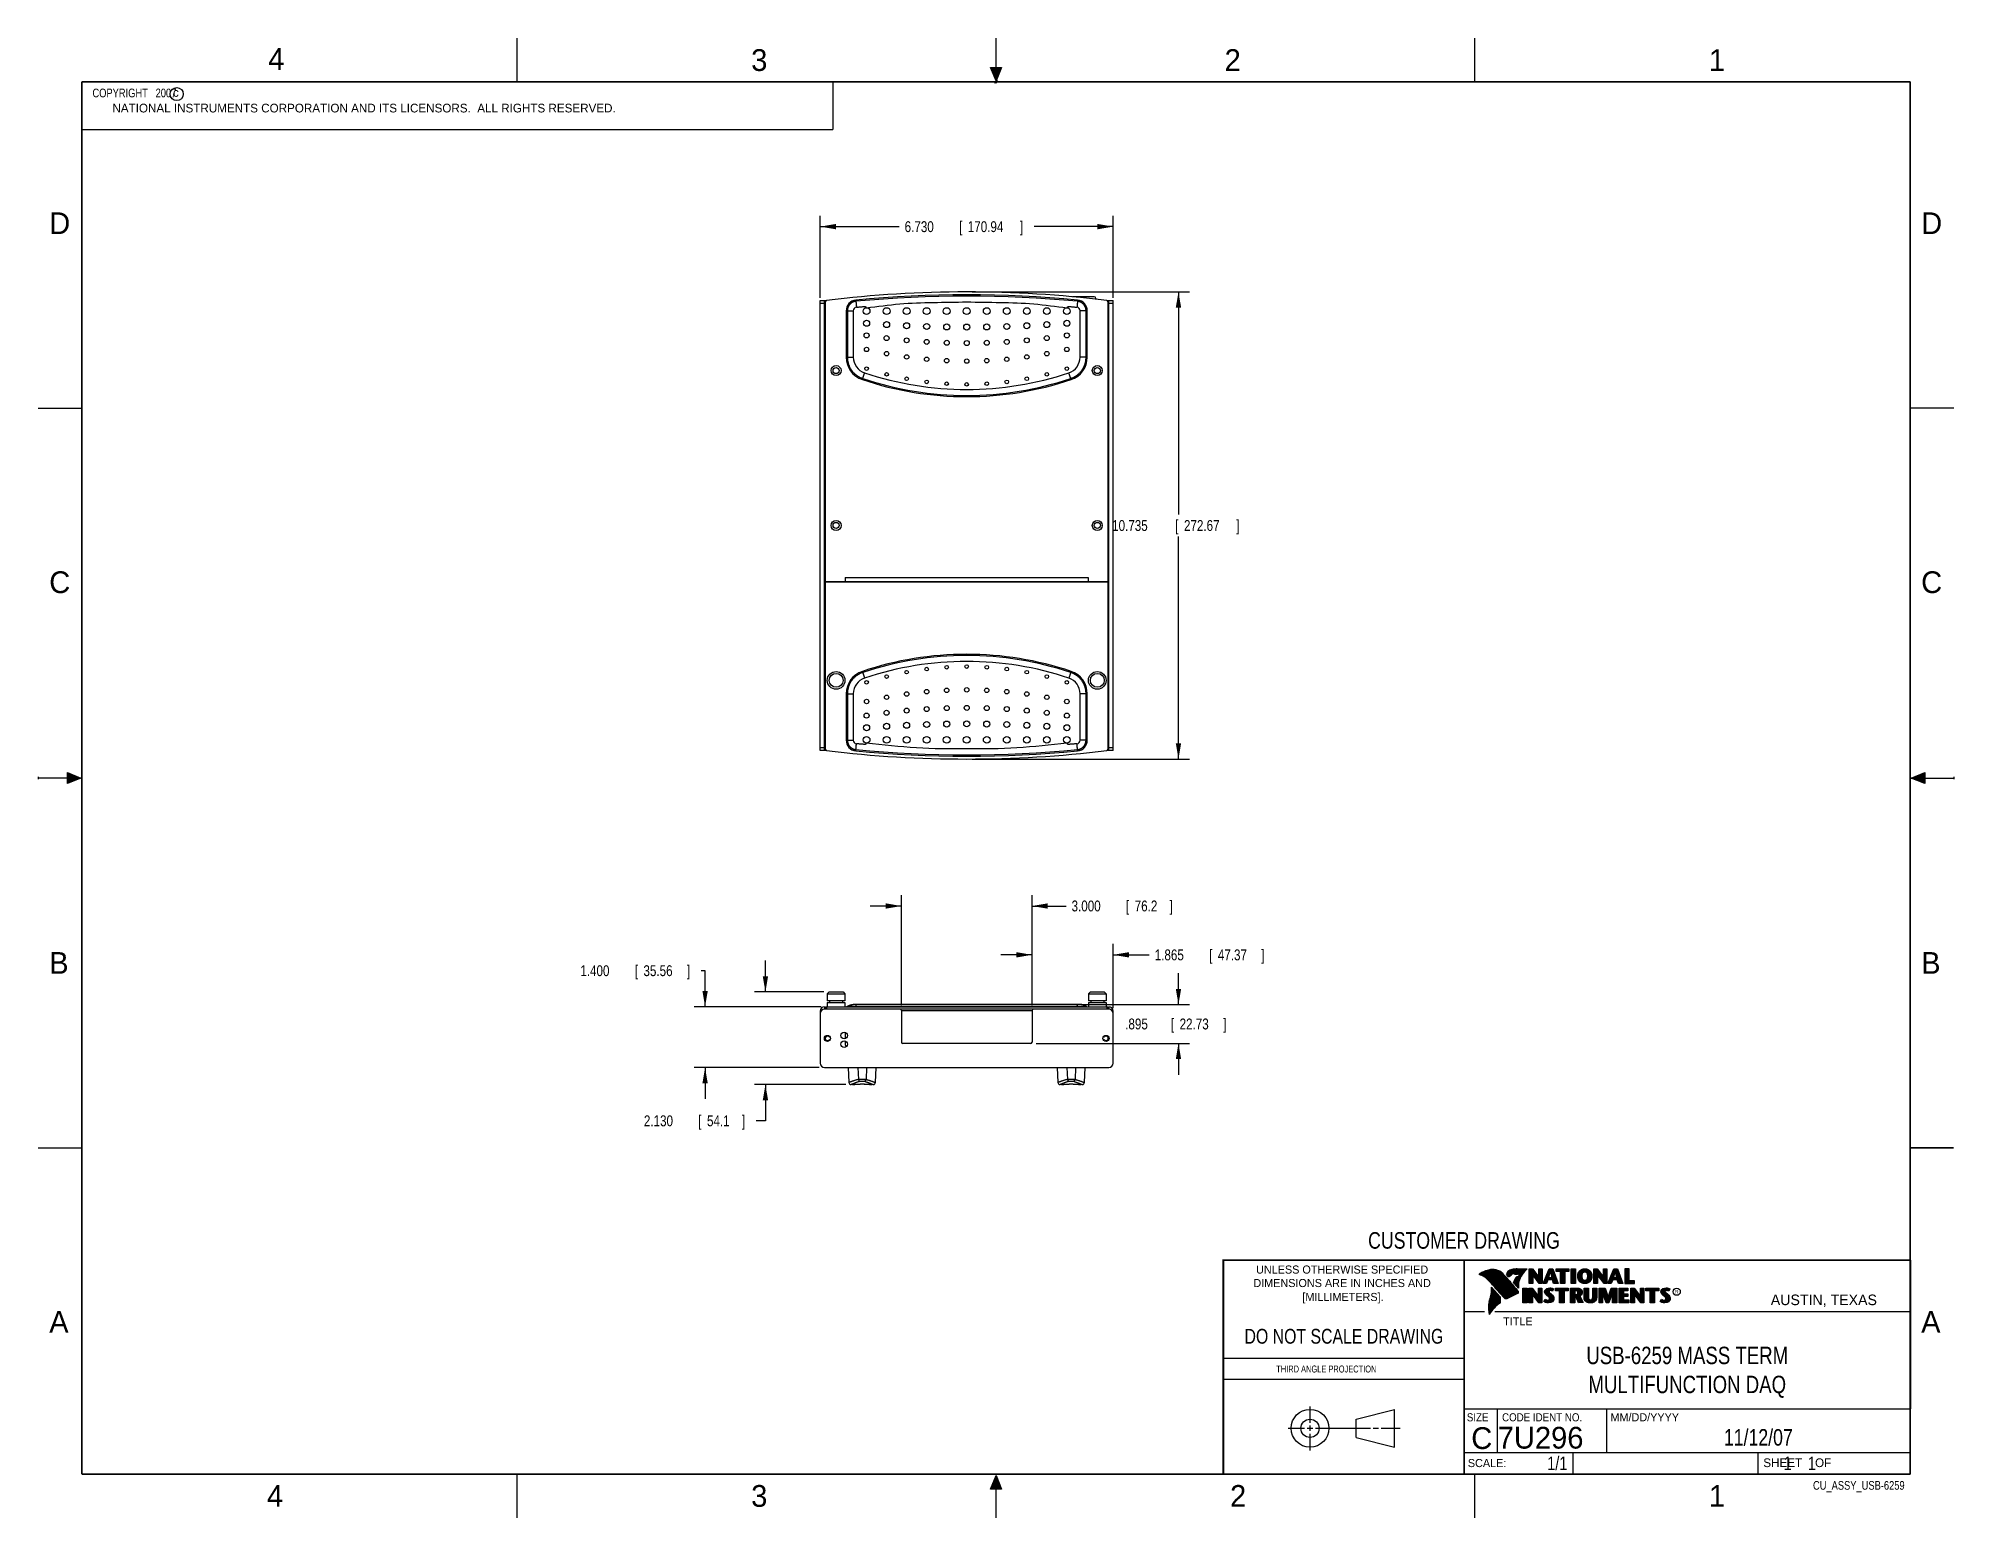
# Model space of a CAD drawing. Header units: inches. Extents: x 0 to 22, y 0 to 17.
import ezdxf
from ezdxf.enums import TextEntityAlignment as Align

# ---------------------------------------------------------------- set-up
doc = ezdxf.new("R2010")
doc.units = ezdxf.units.IN
doc.header["$LTSCALE"] = 1.21
doc.header["$MEASUREMENT"] = 0
doc.layers.get('0').update_dxf_attribs({"linetype": 'CONTINUOUS'})
doc.layers.add('DIMENSIONS', color=7, linetype='CONTINUOUS')
doc.styles.get("Standard").update_dxf_attribs({"font": 'txt', "width": 0.8})
doc.dimstyles.new('DIMSTYLE_1', dxfattribs={"dimtxt": 0.125, "dimasz": 0.18, "dimexe": 0.18, "dimexo": 0.0625, "dimgap": 0.09, "dimtad": 0, "dimtih": 1, "dimtoh": 1, "dimdec": 3, "dimlfac": 2, "dimzin": 4, "dimdsep": 46, "dimtxsty": 'STANDARD', "dimblk": '_FILLED', "dimblk1": '_FILLED', "dimblk2": '_FILLED', "dimcen": 0.09, "dimadec": 0, "dimazin": 0, "dimtp": 0.01, "dimtm": 0.01, "dimtfac": 1, "dimtdec": 3, "dimtofl": 0, "dimtmove": 0, "dimatfit": 3, "dimldrblk": '_FILLED', "dimfxl": 1, "dimtolj": 1, "dimtzin": 4, "dimarcsym": 0})

msp = doc.modelspace()

# ---------------------------------------------------------------- texts
at = {"color": 2, "linetype": 'CONTINUOUS'}
for s, height, p in [('4', 0.25, (2.64004, 16.63693)), ('3', 0.25, (8.1875, 16.625)), ('2', 0.25, (13.625, 16.625)), ('1', 0.25, (19.1875, 16.625)), ('c', 0.1, (1.54634, 16.32798)), ('NATIONAL INSTRUMENTS CORPORATION AND ITS LICENSORS.  ALL RIGHTS RESERVED.', 0.1, (0.85101, 16.14817)), ('D', 0.25, (0.125, 14.75)), ('D', 0.25, (21.625, 14.75)), ('C', 0.25, (0.125, 10.625)), ('C', 0.25, (21.625, 10.625)), ('B', 0.25, (0.125, 6.25)), ('B', 0.25, (21.625, 6.25)), ('R', 0.04175, (18.7972, 2.57486)), ('AUSTIN, TEXAS', 0.121576, (19.89803, 2.44261)), ('A', 0.25, (0.125, 2.125)), ('TITLE', 0.093, (16.82353, 2.21002)), ('A', 0.25, (21.625, 2.125)), ('MM/DD/YYYY', 0.093, (18.0565, 1.1072)), ('SCALE:', 0.093, (16.41875, 0.58151)), ('SHEET    OF', 0.1, (19.81214, 0.58146)), ('4', 0.25, (2.625, 0.125)), ('3', 0.25, (8.1875, 0.125)), ('2', 0.25, (13.6875, 0.125)), ('1', 0.25, (19.1875, 0.125))]:
    msp.add_text(s, height=height, dxfattribs=at).set_placement(p)
at = {"color": 7, "linetype": 'CONTINUOUS', "width": 0.8}
for s, height, p in [('CUSTOMER DRAWING', 0.19, (16.3742, 3.09114)), ('DO NOT SCALE DRAWING', 0.17, (14.99533, 1.99984))]:
    msp.add_text(s, height=height, dxfattribs=at).set_placement(p, align=Align.CENTER)
at = {"color": 2, "linetype": 'CONTINUOUS'}
for s, p in [('UNLESS OTHERWISE SPECIFIED', (14.97425, 2.80492)), ('DIMENSIONS ARE IN INCHES AND', (14.97425, 2.65013)), ('[MILLIMETERS].', (14.98438, 2.4899))]:
    msp.add_text(s, height=0.093, dxfattribs=at).set_placement(p, align=Align.CENTER)
for s, height, width, p in [('THIRD ANGLE PROJECTION', 0.08, 0.8, (14.21782, 1.66859)), ('SIZE', 0.093, 0.9, (16.40698, 1.1072)), ('CODE IDENT NO.', 0.093, 0.9, (16.81137, 1.1072))]:
    msp.add_text(s, height=height, dxfattribs=dict(at, width=width)).set_placement(p)
at = {"color": 7, "linetype": 'CONTINUOUS'}
msp.add_text('C', height=0.25, dxfattribs=at).set_placement((16.57846, 0.78927), align=Align.CENTER)
msp.add_text('7U296', height=0.25, dxfattribs=at).set_placement((16.76137, 0.7941))
at = {"color": 7, "linetype": 'CONTINUOUS', "width": 0.8}
msp.add_text('1/1', height=0.15625, dxfattribs=at).set_placement((17.5623, 0.54693), align=Align.RIGHT)
at = {"color": 2, "linetype": 'CONTINUOUS', "width": 0.8}
msp.add_text('CU_ASSY_USB-6259', height=0.1, dxfattribs=at).set_placement((21.4352, 0.3213), align=Align.RIGHT)
at = {"color": 2, "linetype": 'CONTINUOUS', "insert": (0.56236, 16.42186), "char_height": 0.1, "width": 1.44, "attachment_point": 1}
msp.add_mtext('  COPYRIGHT   2007', dxfattribs=at)
at = {"color": 7, "linetype": 'CONTINUOUS'}
for s, insert, char_height, width, attachment_point in [('USB-6259 MASS TERM\\PMULTIFUNCTION DAQ', (18.93865, 1.96463), 0.2, 2.88, 2), ('11/12/07 ', (19.755, 1.01813), 0.19, 1.368, 2), ('     1    1', (19.8125, 0.70312), 0.15625, 1.375, 1)]:
    msp.add_mtext(s, dxfattribs=dict(at, insert=insert, char_height=char_height, width=width, attachment_point=attachment_point))

# ---------------------------------------------------------------- blocks, each defined once
blk = doc.blocks.new('_FILLED')
at = {"color": 0, "linetype": 'BYBLOCK'}
blk.add_solid([(0, 0), (-1, 0.17), (-1, -0.17)], dxfattribs=at)
blk = doc.blocks.new('*D0')
at = {"layer": 'DIMENSIONS', "color": 2, "linetype": 'CONTINUOUS'}
for p, q in [((10.725, 14.086), (13.22, 14.086)), ((13.095, 14.086), (13.095, 11.527)), ((13.095, 8.718), (13.095, 11.277)), ((10.725, 8.718), (13.22, 8.718))]:
    blk.add_line(p, q, dxfattribs=at)
at = {"layer": 'DIMENSIONS', "color": 2, "linetype": 'CONTINUOUS', "xscale": 0.18, "yscale": 0.18, "zscale": 0.18}
for p, rotation in [((13.095, 14.086), 90), ((13.095, 8.718), 270)]:
    blk.add_blockref('_FILLED', p, dxfattribs=dict(at, rotation=rotation))
at = {"layer": 'DIMENSIONS', "color": 2, "linetype": 'CONTINUOUS', "width": 0.8}
for s, p in [('10.735', (12.333, 11.339)), ('[', (13.058, 11.339)), ('272.67', (13.158, 11.339)), (']', (13.758, 11.339))]:
    blk.add_text(s, height=0.125, dxfattribs=at).set_placement(p)
blk = doc.blocks.new('*D1')
at = {"layer": 'DIMENSIONS', "color": 2, "linetype": 'CONTINUOUS'}
for p, q in [((8.98, 14.019), (8.98, 14.961)), ((8.98, 14.836), (9.888, 14.836)), ((12.345, 14.836), (11.438, 14.836)), ((12.345, 14.019), (12.345, 14.961))]:
    blk.add_line(p, q, dxfattribs=at)
at = {"layer": 'DIMENSIONS', "color": 2, "linetype": 'CONTINUOUS', "xscale": 0.18, "yscale": 0.18, "zscale": 0.18, "rotation": 180}
blk.add_blockref('_FILLED', (8.98, 14.836), dxfattribs=at)
at = {"layer": 'DIMENSIONS', "color": 2, "linetype": 'CONTINUOUS', "xscale": 0.18, "yscale": 0.18, "zscale": 0.18}
blk.add_blockref('_FILLED', (12.345, 14.836), dxfattribs=at)
at = {"layer": 'DIMENSIONS', "color": 2, "linetype": 'CONTINUOUS', "width": 0.8}
for s, p in [('6.730', (9.95, 14.773)), ('[', (10.575, 14.773)), ('170.94', (10.675, 14.773)), (']', (11.275, 14.773))]:
    blk.add_text(s, height=0.125, dxfattribs=at).set_placement(p)
blk = doc.blocks.new('*D2')
at = {"layer": 'DIMENSIONS', "color": 2, "linetype": 'CONTINUOUS'}
for p, q in [((11.413, 6.468), (11.053, 6.468)), ((11.413, 5.89), (11.413, 6.593)), ((12.345, 5.855), (12.345, 6.593)), ((12.345, 6.468), (12.76, 6.468))]:
    blk.add_line(p, q, dxfattribs=at)
at = {"layer": 'DIMENSIONS', "color": 2, "linetype": 'CONTINUOUS', "xscale": 0.18, "yscale": 0.18, "zscale": 0.18}
blk.add_blockref('_FILLED', (11.413, 6.468), dxfattribs=at)
at = {"layer": 'DIMENSIONS', "color": 2, "linetype": 'CONTINUOUS', "xscale": 0.18, "yscale": 0.18, "zscale": 0.18, "rotation": 180}
blk.add_blockref('_FILLED', (12.345, 6.468), dxfattribs=at)
at = {"layer": 'DIMENSIONS', "color": 2, "linetype": 'CONTINUOUS', "width": 0.8}
for s, p in [('1.865', (12.822, 6.405)), ('[', (13.447, 6.405)), ('47.37', (13.547, 6.405)), (']', (14.047, 6.405))]:
    blk.add_text(s, height=0.125, dxfattribs=at).set_placement(p)
blk = doc.blocks.new('*D3')
at = {"layer": 'DIMENSIONS', "color": 2, "linetype": 'CONTINUOUS'}
for p, q in [((9.913, 5.89), (9.913, 7.154)), ((11.413, 5.89), (11.413, 7.154)), ((9.913, 7.029), (9.553, 7.029)), ((11.413, 7.029), (11.804, 7.029))]:
    blk.add_line(p, q, dxfattribs=at)
at = {"layer": 'DIMENSIONS', "color": 2, "linetype": 'CONTINUOUS', "xscale": 0.18, "yscale": 0.18, "zscale": 0.18}
blk.add_blockref('_FILLED', (9.913, 7.029), dxfattribs=at)
at = {"layer": 'DIMENSIONS', "color": 2, "linetype": 'CONTINUOUS', "xscale": 0.18, "yscale": 0.18, "zscale": 0.18, "rotation": 180}
blk.add_blockref('_FILLED', (11.413, 7.029), dxfattribs=at)
at = {"layer": 'DIMENSIONS', "color": 2, "linetype": 'CONTINUOUS', "width": 0.8}
for s, p in [('3.000', (11.867, 6.967)), ('[', (12.492, 6.967)), ('76.2', (12.592, 6.967)), (']', (12.992, 6.967))]:
    blk.add_text(s, height=0.125, dxfattribs=at).set_placement(p)
blk = doc.blocks.new('*D4')
at = {"layer": 'DIMENSIONS', "color": 2, "linetype": 'CONTINUOUS'}
for p, q in [((13.095, 5.897), (13.095, 6.257)), ((11.992, 5.897), (13.22, 5.897)), ((11.46, 5.45), (13.22, 5.45)), ((13.095, 5.45), (13.095, 5.09))]:
    blk.add_line(p, q, dxfattribs=at)
at = {"layer": 'DIMENSIONS', "color": 2, "linetype": 'CONTINUOUS', "xscale": 0.18, "yscale": 0.18, "zscale": 0.18}
for p, rotation in [((13.095, 5.897), 270), ((13.095, 5.45), 90)]:
    blk.add_blockref('_FILLED', p, dxfattribs=dict(at, rotation=rotation))
at = {"layer": 'DIMENSIONS', "color": 2, "linetype": 'CONTINUOUS', "width": 0.8}
for s, p in [('.895', (12.483, 5.611)), ('[', (13.008, 5.611)), ('22.73', (13.108, 5.611)), (']', (13.608, 5.611))]:
    blk.add_text(s, height=0.125, dxfattribs=at).set_placement(p)
blk = doc.blocks.new('*D5')
at = {"layer": 'DIMENSIONS', "color": 2, "linetype": 'CONTINUOUS'}
for p, q in [((8.351, 6.042), (8.351, 6.402)), ((9.02, 6.042), (8.226, 6.042)), ((9.273, 4.977), (8.226, 4.977)), ((8.351, 4.977), (8.351, 4.561)), ((8.351, 4.561), (8.243, 4.561))]:
    blk.add_line(p, q, dxfattribs=at)
at = {"layer": 'DIMENSIONS', "color": 2, "linetype": 'CONTINUOUS', "xscale": 0.18, "yscale": 0.18, "zscale": 0.18}
for p, rotation in [((8.351, 6.042), 270), ((8.351, 4.977), 90)]:
    blk.add_blockref('_FILLED', p, dxfattribs=dict(at, rotation=rotation))
at = {"layer": 'DIMENSIONS', "color": 2, "linetype": 'CONTINUOUS', "width": 0.8}
for s, p in [('2.130', (6.955, 4.498)), ('[', (7.58, 4.498)), ('54.1', (7.68, 4.498)), (']', (8.08, 4.498))]:
    blk.add_text(s, height=0.125, dxfattribs=at).set_placement(p)
blk = doc.blocks.new('*D6')
at = {"layer": 'DIMENSIONS', "color": 2, "linetype": 'CONTINUOUS'}
for p, q in [((7.658, 6.286), (7.613, 6.286)), ((7.658, 5.872), (7.658, 6.286)), ((8.991, 5.872), (7.533, 5.872)), ((8.968, 5.172), (7.533, 5.172)), ((7.658, 5.172), (7.658, 4.812))]:
    blk.add_line(p, q, dxfattribs=at)
at = {"layer": 'DIMENSIONS', "color": 2, "linetype": 'CONTINUOUS', "xscale": 0.18, "yscale": 0.18, "zscale": 0.18}
for p, rotation in [((7.658, 5.872), 270), ((7.658, 5.172), 90)]:
    blk.add_blockref('_FILLED', p, dxfattribs=dict(at, rotation=rotation))
at = {"layer": 'DIMENSIONS', "color": 2, "linetype": 'CONTINUOUS', "width": 0.8}
for s, p in [('1.400', (6.225, 6.223)), ('[', (6.85, 6.223)), ('35.56', (6.95, 6.223)), (']', (7.45, 6.223))]:
    blk.add_text(s, height=0.125, dxfattribs=at).set_placement(p)

# ---------------------------------------------------------------- dimensions: what is measured, and where the dimension line sits
at = {"layer": 'DIMENSIONS', "color": 2, "linetype": 'CONTINUOUS'}
for base, p1, p2, angle, picture, middle in [((8.98047, 14.83568), (12.34547, 14.0194), (8.98047, 14.0194), 180, '*D1', (10.66297, 14.83568)), ((13.09547, 14.08568), (10.72547, 8.71813), (10.72547, 14.08568), 90, '*D0', (13.09547, 11.4019)), ((9.91297, 7.02926), (11.41297, 5.88959), (9.91297, 5.88959), 180, '*D3', (12.47906, 7.02926)), ((8.35073, 4.97709), (9.02047, 6.04209), (9.27325, 4.97709), 270, '*D5', (7.5676, 4.56094)), ((11.41297, 6.46764), (12.34547, 5.85459), (11.41297, 5.88959), 180, '*D2', (13.48453, 6.46764)), ((7.6582, 5.17209), (8.99117, 5.87209), (8.96797, 5.17209), 270, '*D6', (6.88796, 6.2856)), ((13.09547, 5.44959), (11.99178, 5.89709), (11.46047, 5.44959), 270, '*D4', (13.09547, 5.67334))]:
    dim = msp.add_linear_dim(base=base, p1=p1, p2=p2, angle=angle, dimstyle='DIMSTYLE_1', dxfattribs=at)
    dim.commit()
    dim.dimension.update_dxf_attribs({"geometry": picture, "text_midpoint": middle, "dimtype": 160})

# ---------------------------------------------------------------- hatches: boundary and pattern name
at = {"linetype": 'CONTINUOUS'}
for points in [[(11, 16.51), (10.9375, 16.66625), (11.0625, 16.66625)], [(0.33375, 8.5625), (0.49, 8.5), (0.33375, 8.4375)], [(21.66625, 8.5625), (21.66625, 8.4375), (21.51, 8.5)], [(10.9375, 0.32875), (11, 0.485), (11.0625, 0.32875)]]:
    msp.add_hatch(color=2, dxfattribs=at).paths.add_polyline_path(points)

# ---------------------------------------------------------------- linework, layer by layer
at = {"color": 2, "linetype": 'CONTINUOUS'}
for p, q in [((5.5, 16.5), (5.5, 17)), ((11, 16.485), (11, 17)), ((16.5, 16.5), (16.5, 17)), ((11, 16.51), (10.9375, 16.66625)), ((10.9375, 16.66625), (11.0625, 16.66625)), ((11.015, 16.515), (10.985, 16.485)), ((10.985, 16.485), (11, 16.515)), ((11.0625, 16.66625), (11, 16.51)), ((11, 16.485), (11.015, 16.515)), ((0.49986, 16.49999), (9.12486, 16.49999)), ((0.49986, 16.49999), (0.49986, 15.95311)), ((9.12486, 16.49999), (9.12486, 15.95311)), ((0.49986, 15.95311), (9.12486, 15.95311)), ((0, 12.75), (0.5, 12.75)), ((22, 12.75), (21.5, 12.75)), ((0, 8.515), (0, 8.485)), ((0.49, 8.5), (0, 8.5)), ((0.33375, 8.4375), (0.33375, 8.5625)), ((0.33375, 8.5625), (0.49, 8.5)), ((0.49, 8.5), (0.33375, 8.4375)), ((21.51, 8.5), (21.66625, 8.5625)), ((21.51, 8.5), (22, 8.5)), ((21.66625, 8.4375), (21.51, 8.5)), ((21.66625, 8.5625), (21.66625, 8.4375)), ((22, 8.515), (22, 8.485)), ((0, 4.25), (0.5, 4.25)), ((16.37365, 2.95963), (21.50365, 2.95963)), ((16.37365, 2.95963), (16.37365, 1.24963)), ((16.375, 2.96), (21.5, 2.96)), ((21.50365, 2.95963), (21.50365, 1.24963)), ((16.55776, 2.79602), (16.55776, 2.79887)), ((16.56458, 2.79358), (16.56458, 2.8033)), ((16.57141, 2.79091), (16.57141, 2.80753)), ((16.57824, 2.78801), (16.57824, 2.81157)), ((16.58506, 2.78486), (16.58506, 2.81543)), ((16.59189, 2.78146), (16.59189, 2.81904)), ((16.59872, 2.77779), (16.59872, 2.82208)), ((16.60555, 2.77383), (16.60555, 2.82494)), ((16.61237, 2.76959), (16.61237, 2.82762)), ((16.6192, 2.76502), (16.6192, 2.83013)), ((16.62603, 2.76012), (16.62603, 2.83248)), ((16.63285, 2.75486), (16.63285, 2.83466)), ((16.63968, 2.7492), (16.63968, 2.83669)), ((16.64651, 2.74312), (16.64651, 2.83856)), ((16.65334, 2.73656), (16.65334, 2.84027)), ((16.66016, 2.72947), (16.66016, 2.84191)), ((16.66699, 2.72205), (16.66699, 2.84353)), ((16.67382, 2.71458), (16.67382, 2.84486)), ((16.68064, 2.70705), (16.68064, 2.84591)), ((16.68747, 2.69946), (16.68747, 2.84668)), ((16.79388, 2.53297), (16.69189, 2.64886)), ((16.6943, 2.69182), (16.6943, 2.84718)), ((16.70113, 2.68412), (16.70113, 2.8474)), ((16.70795, 2.67636), (16.70795, 2.84736)), ((16.71478, 2.66854), (16.71478, 2.84704)), ((16.72161, 2.66065), (16.72161, 2.84646)), ((16.72843, 2.65271), (16.72843, 2.8456)), ((16.73526, 2.6447), (16.73526, 2.84446)), ((16.74209, 2.63663), (16.74209, 2.84307)), ((16.74891, 2.62851), (16.74891, 2.84174)), ((16.75574, 2.62044), (16.75574, 2.84)), ((16.76257, 2.61246), (16.76257, 2.83783)), ((16.7694, 2.60458), (16.7694, 2.8352)), ((16.77622, 2.59679), (16.77622, 2.83208)), ((16.78305, 2.58909), (16.78305, 2.82844)), ((16.78988, 2.58147), (16.78988, 2.82421)), ((16.7967, 2.57395), (16.7967, 2.81931)), ((16.80353, 2.5665), (16.80353, 2.81364)), ((16.81036, 2.55914), (16.81036, 2.80704)), ((16.81719, 2.55186), (16.81719, 2.79956)), ((16.82401, 2.54466), (16.82401, 2.79242)), ((16.83084, 2.53754), (16.83084, 2.78527)), ((16.83767, 2.53136), (16.83767, 2.77811)), ((16.84449, 2.52623), (16.84449, 2.77093)), ((16.85132, 2.52296), (16.85132, 2.76374)), ((16.85815, 2.52238), (16.85815, 2.75653)), ((16.8864, 2.76641), (16.86317, 2.79371)), ((16.86498, 2.52408), (16.86498, 2.74932)), ((16.88769, 2.77231), (16.86819, 2.79522)), ((16.8718, 2.79097), (16.8718, 2.80851)), ((16.8718, 2.527), (16.8718, 2.74208)), ((16.87863, 2.78295), (16.87863, 2.82057)), ((16.87863, 2.52981), (16.87863, 2.73484)), ((16.88546, 2.77493), (16.88546, 2.82815)), ((16.88546, 2.53267), (16.88546, 2.72699)), ((16.89228, 2.77469), (16.89228, 2.83347)), ((16.89228, 2.53558), (16.89228, 2.71871)), ((16.89911, 2.77882), (16.89911, 2.83747)), ((16.89911, 2.53854), (16.89911, 2.71044)), ((16.90594, 2.78373), (16.90594, 2.84083)), ((16.90594, 2.54154), (16.90594, 2.70217)), ((16.91276, 2.78958), (16.91276, 2.84362)), ((16.91276, 2.54459), (16.91276, 2.6939)), ((16.91959, 2.79661), (16.91959, 2.84588)), ((16.91959, 2.54769), (16.91959, 2.68563)), ((16.92642, 2.80177), (16.92642, 2.84766)), ((16.92642, 2.55084), (16.92642, 2.67737)), ((16.93325, 2.80531), (16.93325, 2.84897)), ((16.93325, 2.55403), (16.93325, 2.6691)), ((16.94007, 2.8077), (16.94007, 2.84992)), ((16.94007, 2.55728), (16.94007, 2.66084)), ((16.96158, 2.67971), (16.94344, 2.7005)), ((16.9469, 2.8082), (16.9469, 2.85089)), ((16.9469, 2.56058), (16.9469, 2.65257)), ((16.96525, 2.68281), (16.94916, 2.70125)), ((16.95373, 2.80693), (16.95373, 2.85175)), ((16.95373, 2.69602), (16.95373, 2.71092)), ((16.95373, 2.56392), (16.95373, 2.64431)), ((16.96055, 2.8048), (16.96055, 2.85249)), ((16.96055, 2.68819), (16.96055, 2.72661)), ((16.96738, 2.80344), (16.96738, 2.85311)), ((16.96738, 2.6802), (16.96738, 2.74443)), ((16.97421, 2.80275), (16.97421, 2.85361)), ((16.97421, 2.672), (16.97421, 2.75684)), ((16.98104, 2.80228), (16.98104, 2.854)), ((16.98104, 2.66405), (16.98104, 2.76341)), ((16.9838, 2.85893), (17.09965, 2.8607)), ((16.98394, 2.85413), (17.08702, 2.85571)), ((16.98786, 2.80201), (16.98786, 2.85419)), ((16.98786, 2.65632), (16.98786, 2.76654)), ((16.99903, 2.637), (16.99463, 2.64182)), ((16.99469, 2.80185), (16.99469, 2.8543)), ((16.99469, 2.67478), (16.99469, 2.76832)), ((17.00152, 2.80054), (17.00152, 2.8544)), ((17.00152, 2.7195), (17.00152, 2.76941)), ((17.00834, 2.79625), (17.00834, 2.8545)), ((17.00834, 2.73882), (17.00834, 2.76984)), ((17.01517, 2.75501), (17.01517, 2.85461)), ((17.022, 2.76913), (17.022, 2.85471)), ((17.02882, 2.78171), (17.02882, 2.85482)), ((17.03565, 2.79309), (17.03565, 2.85492)), ((17.04248, 2.80351), (17.04248, 2.85503)), ((17.04931, 2.81312), (17.04931, 2.85513)), ((17.05613, 2.82203), (17.05613, 2.85523)), ((17.06296, 2.83034), (17.06296, 2.85534)), ((17.06979, 2.83811), (17.06979, 2.85544)), ((17.07661, 2.84541), (17.07661, 2.85555)), ((17.12428, 2.85918), (17.16089, 2.85918)), ((17.12428, 2.69148), (17.12428, 2.85918)), ((17.16374, 2.69148), (17.12428, 2.69148)), ((17.12914, 2.85433), (17.15848, 2.85433)), ((17.12914, 2.69633), (17.12914, 2.85433)), ((17.15888, 2.69633), (17.12914, 2.69633)), ((17.13806, 2.69633), (17.13806, 2.85433)), ((17.14473, 2.69633), (17.14473, 2.85433)), ((17.15141, 2.69633), (17.15141, 2.85433)), ((17.15888, 2.80417), (17.15808, 2.85433)), ((17.15848, 2.85433), (17.23826, 2.74917)), ((17.24184, 2.69633), (17.15888, 2.80417)), ((17.15888, 2.80417), (17.15888, 2.69633)), ((17.16089, 2.85918), (17.23341, 2.76361)), ((17.23945, 2.69148), (17.16374, 2.7899)), ((17.16374, 2.7899), (17.16374, 2.69148)), ((17.16476, 2.79653), (17.16476, 2.84606)), ((17.17144, 2.78786), (17.17144, 2.83726)), ((17.17811, 2.77918), (17.17811, 2.82846)), ((17.18479, 2.7705), (17.18479, 2.81966)), ((17.19146, 2.76182), (17.19146, 2.81086)), ((17.19814, 2.75315), (17.19814, 2.80206)), ((17.20481, 2.74447), (17.20481, 2.79326)), ((17.21149, 2.73579), (17.21149, 2.78447)), ((17.21816, 2.72711), (17.21816, 2.77567)), ((17.22484, 2.71844), (17.22484, 2.76687)), ((17.23151, 2.70976), (17.23151, 2.75807)), ((17.23341, 2.85918), (17.27322, 2.85918)), ((17.23341, 2.76361), (17.23341, 2.85918)), ((17.23819, 2.70108), (17.23826, 2.74917)), ((17.23826, 2.85433), (17.26837, 2.85433)), ((17.23826, 2.74917), (17.23826, 2.85433)), ((17.27322, 2.69148), (17.23945, 2.69148)), ((17.26837, 2.69633), (17.24184, 2.69633)), ((17.24486, 2.69633), (17.24486, 2.85433)), ((17.25154, 2.69633), (17.25154, 2.85433)), ((17.25822, 2.69633), (17.25822, 2.85433)), ((17.26489, 2.69633), (17.26489, 2.85433)), ((17.26837, 2.85433), (17.26837, 2.69633)), ((17.27322, 2.85918), (17.27322, 2.69148)), ((17.2831, 2.69154), (17.35156, 2.85908)), ((17.32275, 2.69154), (17.2831, 2.69154)), ((17.29033, 2.6964), (17.35482, 2.85422)), ((17.31947, 2.6964), (17.29033, 2.6964)), ((17.29827, 2.6964), (17.29827, 2.71583)), ((17.30494, 2.6964), (17.30494, 2.73217)), ((17.31162, 2.6964), (17.31162, 2.7485)), ((17.31829, 2.6964), (17.31829, 2.76484)), ((17.33556, 2.73641), (17.31947, 2.6964)), ((17.33884, 2.73156), (17.32275, 2.69154)), ((17.32497, 2.71007), (17.32497, 2.78117)), ((17.33165, 2.72667), (17.33165, 2.79751)), ((17.39396, 2.73641), (17.33556, 2.73641)), ((17.33832, 2.73641), (17.33832, 2.81384)), ((17.39047, 2.73156), (17.33884, 2.73156)), ((17.34088, 2.75326), (17.36237, 2.82279)), ((17.38903, 2.75327), (17.34088, 2.75326)), ((17.345, 2.76659), (17.345, 2.83018)), ((17.345, 2.73641), (17.345, 2.75326)), ((17.34746, 2.75812), (17.36595, 2.81794)), ((17.38268, 2.75812), (17.34746, 2.75812)), ((17.35156, 2.85908), (17.39384, 2.85908)), ((17.35167, 2.78819), (17.35167, 2.84651)), ((17.35167, 2.73641), (17.35167, 2.75326)), ((17.35482, 2.85422), (17.39049, 2.85422)), ((17.35835, 2.80979), (17.35835, 2.85422)), ((17.35835, 2.73641), (17.35835, 2.75327)), ((17.36237, 2.82279), (17.37012, 2.82279)), ((17.36502, 2.82279), (17.36502, 2.85422)), ((17.36502, 2.73641), (17.36502, 2.75327)), ((17.36595, 2.81794), (17.36641, 2.81794)), ((17.36641, 2.81794), (17.38268, 2.75812)), ((17.37012, 2.82279), (17.38903, 2.75327)), ((17.3717, 2.817), (17.3717, 2.85422)), ((17.3717, 2.73641), (17.3717, 2.75327)), ((17.37837, 2.79246), (17.37837, 2.85422)), ((17.37837, 2.73641), (17.37837, 2.75327)), ((17.38505, 2.76791), (17.38505, 2.85422)), ((17.38505, 2.73641), (17.38505, 2.75327)), ((17.40394, 2.69154), (17.39047, 2.73156)), ((17.39049, 2.85422), (17.4504, 2.6964)), ((17.39172, 2.73641), (17.39172, 2.85097)), ((17.39384, 2.85908), (17.45744, 2.69154)), ((17.40743, 2.6964), (17.39396, 2.73641)), ((17.3984, 2.72322), (17.3984, 2.83338)), ((17.45744, 2.69154), (17.40394, 2.69154)), ((17.40508, 2.70339), (17.40508, 2.8158)), ((17.4504, 2.6964), (17.40743, 2.6964)), ((17.41175, 2.6964), (17.41175, 2.79822)), ((17.41843, 2.6964), (17.41843, 2.78063)), ((17.4251, 2.6964), (17.4251, 2.76305)), ((17.43178, 2.6964), (17.43178, 2.74547)), ((17.43265, 2.85908), (17.58018, 2.85908)), ((17.43265, 2.82782), (17.43265, 2.85908)), ((17.48104, 2.82782), (17.43265, 2.82782)), ((17.43751, 2.85422), (17.57532, 2.85422)), ((17.43751, 2.83268), (17.43751, 2.85422)), ((17.48589, 2.83268), (17.43751, 2.83268)), ((17.43845, 2.6964), (17.43845, 2.72788)), ((17.44513, 2.83268), (17.44513, 2.85422)), ((17.44513, 2.6964), (17.44513, 2.7103)), ((17.4518, 2.83268), (17.4518, 2.85422)), ((17.45848, 2.83268), (17.45848, 2.85422)), ((17.46515, 2.83268), (17.46515, 2.85422)), ((17.47183, 2.83268), (17.47183, 2.85422)), ((17.4785, 2.83268), (17.4785, 2.85422)), ((17.48104, 2.69154), (17.48104, 2.82782)), ((17.5318, 2.69154), (17.48104, 2.69154)), ((17.48589, 2.83268), (17.48518, 2.85422)), ((17.48589, 2.6964), (17.48589, 2.83268)), ((17.52694, 2.6964), (17.48589, 2.6964)), ((17.49186, 2.6964), (17.49186, 2.85422)), ((17.49853, 2.6964), (17.49853, 2.85422)), ((17.50521, 2.6964), (17.50521, 2.85422)), ((17.51188, 2.6964), (17.51188, 2.85422)), ((17.51856, 2.6964), (17.51856, 2.85422)), ((17.52694, 2.83268), (17.52523, 2.85422)), ((17.57532, 2.83268), (17.52694, 2.83268)), ((17.52694, 2.83268), (17.52694, 2.6964)), ((17.58018, 2.82782), (17.5318, 2.82782)), ((17.5318, 2.82782), (17.5318, 2.69154)), ((17.53191, 2.83268), (17.53191, 2.85422)), ((17.53858, 2.83268), (17.53858, 2.85422)), ((17.54526, 2.83268), (17.54526, 2.85422)), ((17.55193, 2.83268), (17.55193, 2.85422)), ((17.55861, 2.83268), (17.55861, 2.85422)), ((17.56529, 2.83268), (17.56529, 2.85422)), ((17.57196, 2.83268), (17.57196, 2.85422)), ((17.57532, 2.85422), (17.57532, 2.83268)), ((17.58018, 2.85908), (17.58018, 2.82782)), ((17.60594, 2.85908), (17.65646, 2.85908)), ((17.60594, 2.69154), (17.60594, 2.85908)), ((17.65646, 2.69154), (17.60594, 2.69154)), ((17.6108, 2.85422), (17.6516, 2.85422)), ((17.6108, 2.6964), (17.6108, 2.85422)), ((17.6516, 2.6964), (17.6108, 2.6964)), ((17.61869, 2.6964), (17.61869, 2.85422)), ((17.62536, 2.6964), (17.62536, 2.85422)), ((17.63204, 2.6964), (17.63204, 2.85422)), ((17.63871, 2.6964), (17.63871, 2.85422)), ((17.64539, 2.6964), (17.64539, 2.85422)), ((17.6516, 2.85422), (17.6516, 2.6964)), ((17.65646, 2.85908), (17.65646, 2.69154)), ((17.68485, 2.77691), (17.68489, 2.78026)), ((17.68493, 2.77353), (17.68485, 2.77691)), ((17.68489, 2.78026), (17.68505, 2.78358)), ((17.68513, 2.77014), (17.68493, 2.77353)), ((17.68505, 2.78358), (17.68533, 2.78687)), ((17.68544, 2.76675), (17.68513, 2.77014)), ((17.68533, 2.78687), (17.68572, 2.79011)), ((17.68586, 2.76337), (17.68544, 2.76675)), ((17.68572, 2.79011), (17.68622, 2.7933)), ((17.68639, 2.76002), (17.68586, 2.76337)), ((17.68622, 2.7933), (17.68684, 2.79642)), ((17.68702, 2.75671), (17.68639, 2.76002)), ((17.68684, 2.79642), (17.68756, 2.79946)), ((17.68776, 2.75345), (17.68702, 2.75671)), ((17.68756, 2.79946), (17.6884, 2.80243)), ((17.68859, 2.75026), (17.68776, 2.75345)), ((17.6884, 2.80243), (17.68934, 2.80531)), ((17.68952, 2.74714), (17.68859, 2.75026)), ((17.68934, 2.80531), (17.69039, 2.80811)), ((17.69054, 2.7441), (17.68952, 2.74714)), ((17.69039, 2.80811), (17.69154, 2.81084)), ((17.69054, 2.7441), (17.69039, 2.80811)), ((17.69165, 2.74114), (17.69054, 2.7441)), ((17.69154, 2.81084), (17.6928, 2.81349)), ((17.69286, 2.73826), (17.69165, 2.74114)), ((17.6928, 2.81349), (17.69418, 2.81609)), ((17.69417, 2.73546), (17.69286, 2.73826)), ((17.69557, 2.73274), (17.69417, 2.73546)), ((17.69418, 2.81609), (17.69567, 2.81864)), ((17.69706, 2.7301), (17.69557, 2.73274)), ((17.69567, 2.81864), (17.69727, 2.82114)), ((17.69706, 2.7301), (17.69727, 2.82114)), ((17.69866, 2.72753), (17.69706, 2.7301)), ((17.69727, 2.82114), (17.69899, 2.8236)), ((17.70035, 2.72504), (17.69866, 2.72753)), ((17.69899, 2.8236), (17.70083, 2.82602)), ((17.70213, 2.72264), (17.70035, 2.72504)), ((17.70083, 2.82602), (17.70277, 2.82839)), ((17.70401, 2.72031), (17.70213, 2.72264)), ((17.70277, 2.82839), (17.70482, 2.83071)), ((17.70401, 2.72031), (17.70482, 2.83071)), ((17.70598, 2.71807), (17.70401, 2.72031)), ((17.70482, 2.83071), (17.70695, 2.83295)), ((17.70803, 2.71591), (17.70598, 2.71807)), ((17.70695, 2.83295), (17.70916, 2.83512)), ((17.71017, 2.71385), (17.70803, 2.71591)), ((17.70916, 2.83512), (17.71144, 2.83719)), ((17.71017, 2.71385), (17.71144, 2.83719)), ((17.71239, 2.71188), (17.71017, 2.71385)), ((17.71144, 2.83719), (17.71377, 2.83915)), ((17.71468, 2.71001), (17.71239, 2.71188)), ((17.71377, 2.83915), (17.71615, 2.84101)), ((17.71705, 2.70823), (17.71468, 2.71001)), ((17.71615, 2.84101), (17.71857, 2.84274)), ((17.71705, 2.70823), (17.71857, 2.84274)), ((17.71949, 2.70657), (17.71705, 2.70823)), ((17.71857, 2.84274), (17.72103, 2.84436)), ((17.72201, 2.705), (17.71949, 2.70657)), ((17.72103, 2.84436), (17.72354, 2.84585)), ((17.72462, 2.70355), (17.72201, 2.705)), ((17.72354, 2.84585), (17.72609, 2.84724)), ((17.72462, 2.70355), (17.72354, 2.84585)), ((17.72731, 2.70221), (17.72462, 2.70355)), ((17.72609, 2.84724), (17.72871, 2.84852)), ((17.72668, 2.77661), (17.7267, 2.77892)), ((17.7267, 2.77429), (17.72668, 2.77661)), ((17.7267, 2.77892), (17.72676, 2.78121)), ((17.72676, 2.77196), (17.7267, 2.77429)), ((17.72676, 2.78121), (17.72686, 2.78346)), ((17.72686, 2.76964), (17.72676, 2.77196)), ((17.72686, 2.78346), (17.727, 2.78569)), ((17.727, 2.76733), (17.72686, 2.76964)), ((17.727, 2.78569), (17.72717, 2.78787)), ((17.72719, 2.76505), (17.727, 2.76733)), ((17.72717, 2.78787), (17.72738, 2.79)), ((17.72741, 2.7628), (17.72719, 2.76505)), ((17.73009, 2.70098), (17.72731, 2.70221)), ((17.72738, 2.79), (17.72763, 2.79208)), ((17.72767, 2.76059), (17.72741, 2.7628)), ((17.72763, 2.79208), (17.72791, 2.7941)), ((17.72796, 2.75842), (17.72767, 2.76059)), ((17.72791, 2.7941), (17.72822, 2.79606)), ((17.7283, 2.75632), (17.72796, 2.75842)), ((17.72822, 2.79606), (17.72857, 2.79797)), ((17.72867, 2.75427), (17.7283, 2.75632)), ((17.72857, 2.79797), (17.72896, 2.79982)), ((17.72909, 2.75228), (17.72867, 2.75427)), ((17.72871, 2.84852), (17.7314, 2.8497)), ((17.72896, 2.79982), (17.72939, 2.80163)), ((17.72954, 2.75035), (17.72909, 2.75228)), ((17.72939, 2.80163), (17.72986, 2.8034)), ((17.73003, 2.74847), (17.72954, 2.75035)), ((17.72986, 2.8034), (17.73038, 2.80513)), ((17.73057, 2.74664), (17.73003, 2.74847)), ((17.73009, 2.70098), (17.73049, 2.74688)), ((17.73298, 2.69986), (17.73009, 2.70098)), ((17.73038, 2.80513), (17.73095, 2.80682)), ((17.73114, 2.74486), (17.73057, 2.74664)), ((17.73095, 2.80682), (17.73156, 2.80849)), ((17.73102, 2.80703), (17.7314, 2.8497)), ((17.73175, 2.74313), (17.73114, 2.74486)), ((17.7314, 2.8497), (17.73416, 2.85077)), ((17.73156, 2.80849), (17.73223, 2.81013)), ((17.73241, 2.74145), (17.73175, 2.74313)), ((17.73223, 2.81013), (17.73294, 2.81174)), ((17.73311, 2.7398), (17.73241, 2.74145)), ((17.73294, 2.81174), (17.73372, 2.81332)), ((17.73597, 2.69887), (17.73298, 2.69986)), ((17.73387, 2.7382), (17.73311, 2.7398)), ((17.73372, 2.81332), (17.73454, 2.81487)), ((17.73467, 2.73665), (17.73387, 2.7382)), ((17.73416, 2.85077), (17.73699, 2.85175)), ((17.73454, 2.81487), (17.73542, 2.81637)), ((17.73553, 2.73513), (17.73467, 2.73665)), ((17.73542, 2.81637), (17.73636, 2.81783)), ((17.73645, 2.73367), (17.73553, 2.73513)), ((17.73907, 2.69798), (17.73597, 2.69887)), ((17.73636, 2.81783), (17.73736, 2.81923)), ((17.73743, 2.73225), (17.73645, 2.73367)), ((17.73699, 2.85175), (17.73991, 2.85262)), ((17.73738, 2.81926), (17.73699, 2.85175)), ((17.73736, 2.81923), (17.73843, 2.82057)), ((17.73848, 2.73089), (17.73743, 2.73225)), ((17.73843, 2.82057), (17.73955, 2.82184)), ((17.73885, 2.69804), (17.73845, 2.73093)), ((17.73959, 2.72959), (17.73848, 2.73089)), ((17.74228, 2.69722), (17.73907, 2.69798)), ((17.73955, 2.82184), (17.74073, 2.82303)), ((17.74076, 2.72835), (17.73959, 2.72959)), ((17.73991, 2.85262), (17.74289, 2.8534)), ((17.74073, 2.82303), (17.74196, 2.82414)), ((17.74199, 2.72717), (17.74076, 2.72835)), ((17.74196, 2.82414), (17.74325, 2.82517)), ((17.74328, 2.72606), (17.74199, 2.72717)), ((17.74557, 2.69657), (17.74228, 2.69722)), ((17.74289, 2.8534), (17.74594, 2.85407)), ((17.74325, 2.82517), (17.74458, 2.82612)), ((17.74463, 2.72503), (17.74328, 2.72606)), ((17.74458, 2.82612), (17.74596, 2.82698)), ((17.74604, 2.72408), (17.74463, 2.72503)), ((17.74552, 2.82671), (17.74552, 2.85398)), ((17.74552, 2.69658), (17.74552, 2.72443)), ((17.74892, 2.69605), (17.74557, 2.69657)), ((17.74594, 2.85407), (17.74903, 2.85463)), ((17.74596, 2.82698), (17.74738, 2.82777)), ((17.7475, 2.72321), (17.74604, 2.72408)), ((17.74738, 2.82777), (17.74884, 2.82847)), ((17.74902, 2.72243), (17.7475, 2.72321)), ((17.74884, 2.82847), (17.75034, 2.82911)), ((17.75231, 2.69564), (17.74892, 2.69605)), ((17.75058, 2.72175), (17.74902, 2.72243)), ((17.74903, 2.85463), (17.75216, 2.85508)), ((17.75034, 2.82911), (17.75188, 2.82966)), ((17.75218, 2.72116), (17.75058, 2.72175)), ((17.75188, 2.82966), (17.75347, 2.83014)), ((17.75216, 2.85508), (17.75531, 2.8554)), ((17.75381, 2.72067), (17.75218, 2.72116)), ((17.7522, 2.82975), (17.7522, 2.85508)), ((17.7522, 2.69565), (17.7522, 2.72116)), ((17.75572, 2.69535), (17.75231, 2.69564)), ((17.75347, 2.83014), (17.75508, 2.83053)), ((17.75548, 2.72029), (17.75381, 2.72067)), ((17.75508, 2.83053), (17.75674, 2.83084)), ((17.75531, 2.8554), (17.75848, 2.85561)), ((17.75717, 2.72001), (17.75548, 2.72029)), ((17.75914, 2.69517), (17.75572, 2.69535)), ((17.75674, 2.83084), (17.75841, 2.83106)), ((17.75888, 2.71983), (17.75717, 2.72001)), ((17.75841, 2.83106), (17.76012, 2.83118)), ((17.75848, 2.85561), (17.76164, 2.85569)), ((17.75887, 2.83109), (17.75887, 2.85562)), ((17.75887, 2.69518), (17.75887, 2.71983)), ((17.76061, 2.71974), (17.75888, 2.71983)), ((17.76253, 2.69511), (17.75914, 2.69517)), ((17.76012, 2.83118), (17.76184, 2.83121)), ((17.76235, 2.71977), (17.76061, 2.71974)), ((17.76164, 2.85569), (17.7648, 2.85565)), ((17.76184, 2.83121), (17.76357, 2.83114)), ((17.76409, 2.71989), (17.76235, 2.71977)), ((17.76588, 2.69517), (17.76253, 2.69511)), ((17.76357, 2.83114), (17.76528, 2.83097)), ((17.76582, 2.7201), (17.76409, 2.71989)), ((17.7648, 2.85565), (17.76795, 2.85548)), ((17.76528, 2.83097), (17.76698, 2.83071)), ((17.76555, 2.69516), (17.76592, 2.72012)), ((17.76754, 2.7204), (17.76582, 2.7201)), ((17.76918, 2.69535), (17.76588, 2.69517)), ((17.76698, 2.83071), (17.76865, 2.83037)), ((17.76923, 2.72079), (17.76754, 2.7204)), ((17.76758, 2.83059), (17.76795, 2.85548)), ((17.76795, 2.85548), (17.77109, 2.85518)), ((17.76865, 2.83037), (17.77028, 2.82995)), ((17.77243, 2.69564), (17.76918, 2.69535)), ((17.77089, 2.72125), (17.76923, 2.72079)), ((17.77028, 2.82995), (17.77188, 2.82946)), ((17.77251, 2.72179), (17.77089, 2.72125)), ((17.77109, 2.85518), (17.77421, 2.85477)), ((17.77188, 2.82946), (17.77344, 2.8289)), ((17.77222, 2.69561), (17.77255, 2.7218)), ((17.77564, 2.69605), (17.77243, 2.69564)), ((17.77408, 2.7224), (17.77251, 2.72179)), ((17.77344, 2.8289), (17.77496, 2.82827)), ((17.77388, 2.82872), (17.77421, 2.85477)), ((17.77561, 2.72308), (17.77408, 2.7224)), ((17.77421, 2.85477), (17.7773, 2.85423)), ((17.77496, 2.82827), (17.77642, 2.82758)), ((17.77708, 2.72382), (17.77561, 2.72308)), ((17.7788, 2.69659), (17.77564, 2.69605)), ((17.77642, 2.82758), (17.77782, 2.82682)), ((17.77849, 2.72464), (17.77708, 2.72382)), ((17.7773, 2.85423), (17.78036, 2.85357)), ((17.77782, 2.82682), (17.77917, 2.82601)), ((17.77985, 2.72555), (17.77849, 2.72464)), ((17.78191, 2.69725), (17.7788, 2.69659)), ((17.7789, 2.69661), (17.77916, 2.72509)), ((17.77917, 2.82601), (17.78046, 2.82512)), ((17.78114, 2.72652), (17.77985, 2.72555)), ((17.7801, 2.82537), (17.78036, 2.85357)), ((17.78036, 2.85357), (17.78338, 2.8528)), ((17.78046, 2.82512), (17.78169, 2.82418)), ((17.78238, 2.72758), (17.78114, 2.72652)), ((17.78169, 2.82418), (17.78286, 2.82318)), ((17.78497, 2.69803), (17.78191, 2.69725)), ((17.78355, 2.72871), (17.78238, 2.72758)), ((17.78286, 2.82318), (17.78398, 2.82213)), ((17.78338, 2.8528), (17.78636, 2.85191)), ((17.78465, 2.72992), (17.78355, 2.72871)), ((17.78398, 2.82213), (17.78502, 2.82101)), ((17.78569, 2.73121), (17.78465, 2.72992)), ((17.78799, 2.69895), (17.78497, 2.69803)), ((17.78502, 2.82101), (17.78601, 2.81985)), ((17.78666, 2.73256), (17.78569, 2.73121)), ((17.78601, 2.81985), (17.78694, 2.81863)), ((17.78636, 2.85191), (17.78929, 2.8509)), ((17.78671, 2.81893), (17.78636, 2.85191)), ((17.78758, 2.73397), (17.78666, 2.73256)), ((17.78694, 2.81863), (17.78781, 2.81735)), ((17.78843, 2.73543), (17.78758, 2.73397)), ((17.78799, 2.69895), (17.78762, 2.73403)), ((17.78781, 2.81735), (17.78863, 2.81601)), ((17.79097, 2.69999), (17.78799, 2.69895)), ((17.78924, 2.73694), (17.78843, 2.73543)), ((17.78863, 2.81601), (17.78939, 2.81462)), ((17.78999, 2.7385), (17.78924, 2.73694)), ((17.78929, 2.8509), (17.79216, 2.84979)), ((17.78939, 2.81462), (17.79011, 2.81317)), ((17.79071, 2.7401), (17.78999, 2.7385)), ((17.79011, 2.81317), (17.7908, 2.81165)), ((17.79138, 2.74174), (17.79071, 2.7401)), ((17.7908, 2.81165), (17.79145, 2.81006)), ((17.79389, 2.70117), (17.79097, 2.69999)), ((17.79202, 2.74342), (17.79138, 2.74174)), ((17.79145, 2.81006), (17.79207, 2.8084)), ((17.79263, 2.74514), (17.79202, 2.74342)), ((17.79207, 2.8084), (17.79267, 2.80666)), ((17.79216, 2.84979), (17.79498, 2.84857)), ((17.79273, 2.80648), (17.79225, 2.84975)), ((17.79321, 2.74691), (17.79263, 2.74514)), ((17.79267, 2.80666), (17.79324, 2.80484)), ((17.79375, 2.74873), (17.79321, 2.74691)), ((17.79324, 2.80484), (17.79378, 2.80294)), ((17.79389, 2.70117), (17.79338, 2.74747)), ((17.79427, 2.7506), (17.79375, 2.74873)), ((17.79378, 2.80294), (17.79429, 2.80098)), ((17.79675, 2.70246), (17.79389, 2.70117)), ((17.79474, 2.75252), (17.79427, 2.7506)), ((17.79429, 2.80098), (17.79476, 2.79896)), ((17.79517, 2.7545), (17.79474, 2.75252)), ((17.79476, 2.79896), (17.79519, 2.79687)), ((17.79498, 2.84857), (17.79774, 2.84723)), ((17.79557, 2.75654), (17.79517, 2.7545)), ((17.79519, 2.79687), (17.79558, 2.79472)), ((17.79591, 2.75862), (17.79557, 2.75654)), ((17.79558, 2.79472), (17.79591, 2.79253)), ((17.79591, 2.79253), (17.7962, 2.79031)), ((17.7962, 2.76076), (17.79591, 2.75862)), ((17.7962, 2.79031), (17.79645, 2.78805)), ((17.79645, 2.76294), (17.7962, 2.76076)), ((17.79645, 2.78805), (17.79665, 2.78577)), ((17.79666, 2.76515), (17.79645, 2.76294)), ((17.79665, 2.78577), (17.7968, 2.78348)), ((17.79681, 2.76739), (17.79666, 2.76515)), ((17.79954, 2.70387), (17.79675, 2.70246)), ((17.7968, 2.78348), (17.79692, 2.78117)), ((17.79693, 2.76966), (17.79681, 2.76739)), ((17.79692, 2.78117), (17.797, 2.77886)), ((17.797, 2.77194), (17.79693, 2.76966)), ((17.797, 2.77886), (17.79704, 2.77655)), ((17.79704, 2.77424), (17.797, 2.77194)), ((17.79704, 2.77655), (17.79704, 2.77424)), ((17.79774, 2.84723), (17.80043, 2.8458)), ((17.79954, 2.70387), (17.80043, 2.8458)), ((17.80226, 2.70539), (17.79954, 2.70387)), ((17.80043, 2.8458), (17.80305, 2.84426)), ((17.80488, 2.70702), (17.80226, 2.70539)), ((17.80305, 2.84426), (17.8056, 2.84262)), ((17.8074, 2.70875), (17.80488, 2.70702)), ((17.8056, 2.84262), (17.80807, 2.84088)), ((17.8074, 2.70875), (17.80807, 2.84088)), ((17.80981, 2.71057), (17.8074, 2.70875)), ((17.80807, 2.84088), (17.81046, 2.83904)), ((17.81211, 2.71249), (17.80981, 2.71057)), ((17.81046, 2.83904), (17.81277, 2.83711)), ((17.8143, 2.71449), (17.81211, 2.71249)), ((17.81277, 2.83711), (17.815, 2.83509)), ((17.8143, 2.71449), (17.81277, 2.83711)), ((17.8164, 2.71659), (17.8143, 2.71449)), ((17.815, 2.83509), (17.81713, 2.83298)), ((17.8184, 2.71877), (17.8164, 2.71659)), ((17.81713, 2.83298), (17.81918, 2.8308)), ((17.8203, 2.72104), (17.8184, 2.71877)), ((17.81918, 2.8308), (17.82113, 2.82854)), ((17.8203, 2.72104), (17.82113, 2.82854)), ((17.82213, 2.72338), (17.8203, 2.72104)), ((17.82113, 2.82854), (17.82298, 2.82621)), ((17.82386, 2.72581), (17.82213, 2.72338)), ((17.82298, 2.82621), (17.82473, 2.82383)), ((17.82552, 2.72831), (17.82386, 2.72581)), ((17.82473, 2.82383), (17.82637, 2.82139)), ((17.8271, 2.73087), (17.82552, 2.72831)), ((17.82637, 2.82139), (17.82791, 2.81889)), ((17.8271, 2.73087), (17.82791, 2.81889)), ((17.82859, 2.73349), (17.8271, 2.73087)), ((17.82791, 2.81889), (17.82935, 2.81632)), ((17.83, 2.73618), (17.82859, 2.73349)), ((17.82935, 2.81632), (17.83069, 2.81369)), ((17.83131, 2.73892), (17.83, 2.73618)), ((17.83069, 2.81369), (17.83192, 2.81099)), ((17.83252, 2.74172), (17.83131, 2.73892)), ((17.83192, 2.81099), (17.83306, 2.8082)), ((17.83364, 2.74458), (17.83252, 2.74172)), ((17.83306, 2.8082), (17.8341, 2.80532)), ((17.83465, 2.74751), (17.83364, 2.74458)), ((17.8341, 2.80532), (17.83504, 2.80236)), ((17.83465, 2.74751), (17.8341, 2.80532)), ((17.83556, 2.75049), (17.83465, 2.74751)), ((17.83504, 2.80236), (17.83588, 2.79929)), ((17.83636, 2.75354), (17.83556, 2.75049)), ((17.83588, 2.79929), (17.83662, 2.79614)), ((17.83705, 2.75665), (17.83636, 2.75354)), ((17.83662, 2.79614), (17.83727, 2.79291)), ((17.83763, 2.75981), (17.83705, 2.75665)), ((17.83727, 2.79291), (17.8378, 2.78963)), ((17.8381, 2.76303), (17.83763, 2.75981)), ((17.8378, 2.78963), (17.83823, 2.78631)), ((17.83846, 2.76628), (17.8381, 2.76303)), ((17.83823, 2.78631), (17.83856, 2.78295)), ((17.83871, 2.76957), (17.83846, 2.76628)), ((17.83856, 2.78295), (17.83876, 2.77959)), ((17.83884, 2.77289), (17.83871, 2.76957)), ((17.83876, 2.77959), (17.83886, 2.77623)), ((17.83886, 2.77623), (17.83884, 2.77289)), ((17.86728, 2.85918), (17.90389, 2.85918)), ((17.86728, 2.69148), (17.86728, 2.85918)), ((17.90674, 2.69148), (17.86728, 2.69148)), ((17.87213, 2.85433), (17.90148, 2.85433)), ((17.87213, 2.69633), (17.87213, 2.85433)), ((17.90188, 2.69633), (17.87213, 2.69633)), ((17.87903, 2.69633), (17.87903, 2.85433)), ((17.8874, 2.69633), (17.8874, 2.85433)), ((17.89408, 2.69633), (17.89408, 2.85433)), ((17.89906, 2.85433), (17.90188, 2.80417)), ((17.90148, 2.85433), (17.98126, 2.74917)), ((17.98484, 2.69633), (17.90188, 2.80417)), ((17.90188, 2.80417), (17.90188, 2.69633)), ((17.90389, 2.85918), (17.97641, 2.76361)), ((17.90573, 2.79916), (17.90573, 2.84873)), ((17.98245, 2.69148), (17.90674, 2.7899)), ((17.90674, 2.7899), (17.90674, 2.69148)), ((17.91241, 2.79049), (17.91241, 2.83993)), ((17.91908, 2.78181), (17.91908, 2.83113)), ((17.92576, 2.77313), (17.92576, 2.82233)), ((17.93243, 2.76446), (17.93243, 2.81353)), ((17.93911, 2.75578), (17.93911, 2.80473)), ((17.94578, 2.7471), (17.94578, 2.79593)), ((17.95246, 2.73842), (17.95246, 2.78714)), ((17.95913, 2.72975), (17.95913, 2.77834)), ((17.96581, 2.72107), (17.96581, 2.76954)), ((17.97249, 2.71239), (17.97249, 2.76074)), ((17.97641, 2.85918), (18.01622, 2.85918)), ((17.97641, 2.76361), (17.97641, 2.85918)), ((17.97916, 2.70372), (17.98126, 2.74917)), ((17.98126, 2.85433), (18.01136, 2.85433)), ((17.98126, 2.74917), (17.98126, 2.85433)), ((18.01622, 2.69148), (17.98245, 2.69148)), ((18.01136, 2.69633), (17.98484, 2.69633)), ((17.98584, 2.69504), (17.98584, 2.85433)), ((17.99251, 2.69633), (17.99251, 2.85433)), ((17.99919, 2.69633), (17.99919, 2.85433)), ((18.00586, 2.69633), (18.00586, 2.85433)), ((18.01136, 2.85433), (18.01136, 2.69633)), ((18.01622, 2.85918), (18.01622, 2.69148)), ((18.02617, 2.69154), (18.09464, 2.85908)), ((18.06583, 2.69154), (18.02617, 2.69154)), ((18.0334, 2.6964), (18.0979, 2.85422)), ((18.06255, 2.6964), (18.0334, 2.6964)), ((18.03924, 2.6964), (18.03924, 2.71068)), ((18.04592, 2.6964), (18.04592, 2.72702)), ((18.05259, 2.6964), (18.05259, 2.74335)), ((18.05927, 2.6964), (18.05927, 2.75969)), ((18.07864, 2.73641), (18.06255, 2.6964)), ((18.08192, 2.73156), (18.06583, 2.69154)), ((18.06594, 2.70483), (18.06594, 2.77602)), ((18.07262, 2.72144), (18.07262, 2.79236)), ((18.13703, 2.73641), (18.07864, 2.73641)), ((18.07929, 2.73641), (18.07929, 2.80869)), ((18.13355, 2.73156), (18.08192, 2.73156)), ((18.08395, 2.75326), (18.10544, 2.82279)), ((18.13211, 2.75327), (18.08395, 2.75326)), ((18.08597, 2.73641), (18.08597, 2.82503)), ((18.09053, 2.75812), (18.10902, 2.81794)), ((18.12576, 2.75812), (18.09053, 2.75812)), ((18.09264, 2.78138), (18.09264, 2.84136)), ((18.09264, 2.73641), (18.09264, 2.75326)), ((18.09464, 2.85908), (18.13691, 2.85908)), ((18.0979, 2.85422), (18.13356, 2.85422)), ((18.09932, 2.80299), (18.09932, 2.85422)), ((18.09932, 2.73641), (18.09932, 2.75327)), ((18.10544, 2.82279), (18.1132, 2.82279)), ((18.10599, 2.82279), (18.10599, 2.85422)), ((18.10599, 2.73641), (18.10599, 2.75327)), ((18.10902, 2.81794), (18.10949, 2.81794)), ((18.10949, 2.81794), (18.12576, 2.75812)), ((18.11267, 2.82279), (18.11267, 2.85422)), ((18.11267, 2.73641), (18.11267, 2.75327)), ((18.1132, 2.82279), (18.13211, 2.75327)), ((18.11934, 2.80019), (18.11934, 2.85422)), ((18.11934, 2.73641), (18.11934, 2.75327)), ((18.12602, 2.77565), (18.12602, 2.85422)), ((18.12602, 2.73641), (18.12602, 2.75327)), ((18.1327, 2.73641), (18.1327, 2.85422)), ((18.14701, 2.69154), (18.13355, 2.73156)), ((18.13356, 2.85422), (18.19348, 2.6964)), ((18.13691, 2.85908), (18.20052, 2.69154)), ((18.1505, 2.6964), (18.13703, 2.73641)), ((18.13937, 2.72947), (18.13937, 2.83893)), ((18.14605, 2.70964), (18.14605, 2.82134)), ((18.20052, 2.69154), (18.14701, 2.69154)), ((18.19348, 2.6964), (18.1505, 2.6964)), ((18.15272, 2.6964), (18.15272, 2.80376)), ((18.1594, 2.6964), (18.1594, 2.78617)), ((18.16607, 2.6964), (18.16607, 2.76859)), ((18.17275, 2.6964), (18.17275, 2.75101)), ((18.17942, 2.6964), (18.17942, 2.73342)), ((18.1861, 2.6964), (18.1861, 2.71584)), ((18.27197, 2.85908), (18.22137, 2.85908)), ((18.22137, 2.85908), (18.22137, 2.69154)), ((18.22137, 2.69154), (18.33325, 2.69154)), ((18.26711, 2.85422), (18.22622, 2.85422)), ((18.22622, 2.85422), (18.22622, 2.6964)), ((18.22622, 2.6964), (18.32839, 2.6964)), ((18.23283, 2.6964), (18.23283, 2.85422)), ((18.2395, 2.6964), (18.2395, 2.85422)), ((18.24618, 2.6964), (18.24618, 2.85422)), ((18.25285, 2.6964), (18.25285, 2.85422)), ((18.25953, 2.6964), (18.25953, 2.85422)), ((18.2662, 2.6964), (18.2662, 2.71789)), ((18.26711, 2.71789), (18.26711, 2.85422)), ((18.32839, 2.71789), (18.26711, 2.71789)), ((18.27197, 2.72275), (18.27197, 2.85908)), ((18.33325, 2.72275), (18.27197, 2.72275)), ((18.27288, 2.6964), (18.27288, 2.71789)), ((18.27956, 2.6964), (18.27956, 2.71789)), ((18.28623, 2.6964), (18.28623, 2.71789)), ((18.29291, 2.6964), (18.29291, 2.71789)), ((18.29958, 2.6964), (18.29958, 2.71789)), ((18.30626, 2.6964), (18.30626, 2.71789)), ((18.31293, 2.6964), (18.31293, 2.71789)), ((18.31961, 2.6964), (18.31961, 2.71789)), ((18.32839, 2.6964), (18.32839, 2.71789)), ((18.33325, 2.69154), (18.33325, 2.72275)), ((18.67656, 2.63931), (18.695, 2.64132)), ((18.695, 2.64132), (18.70739, 2.64046)), ((16.66699, 2.34825), (16.66699, 2.47703)), ((16.67382, 2.35837), (16.67382, 2.49824)), ((16.68064, 2.36795), (16.68064, 2.52004)), ((16.68747, 2.37704), (16.68747, 2.55017)), ((16.6943, 2.38568), (16.6943, 2.60301)), ((16.78904, 2.53119), (16.69637, 2.6365)), ((16.70113, 2.3939), (16.70113, 2.6311)), ((16.70795, 2.40176), (16.70795, 2.62334)), ((16.71478, 2.40927), (16.71478, 2.61558)), ((16.72161, 2.41646), (16.72161, 2.60783)), ((16.72843, 2.42334), (16.72843, 2.60007)), ((16.73526, 2.42994), (16.73526, 2.59231)), ((16.74209, 2.43628), (16.74209, 2.58455)), ((16.74891, 2.44237), (16.74891, 2.57679)), ((16.75574, 2.44822), (16.75574, 2.56903)), ((16.76257, 2.45384), (16.76257, 2.56128)), ((16.7694, 2.45924), (16.7694, 2.55352)), ((16.77622, 2.46444), (16.77622, 2.54576)), ((16.78305, 2.46945), (16.78305, 2.538)), ((16.78796, 2.47293), (16.78904, 2.53119)), ((16.79272, 2.47039), (16.79388, 2.53297)), ((16.96055, 2.56732), (16.96055, 2.63605)), ((16.96738, 2.57077), (16.96738, 2.62779)), ((16.97421, 2.57427), (16.97421, 2.61953)), ((16.98104, 2.57783), (16.98104, 2.61128)), ((16.98786, 2.58143), (16.98786, 2.60302)), ((16.99469, 2.58534), (16.99469, 2.59477)), ((17.04824, 2.63829), (17.09875, 2.63829)), ((17.04824, 2.47075), (17.04824, 2.63829)), ((17.09875, 2.47075), (17.04824, 2.47075)), ((17.05309, 2.63343), (17.0939, 2.63343)), ((17.05309, 2.47561), (17.05309, 2.63343)), ((17.0939, 2.47561), (17.05309, 2.47561)), ((17.05768, 2.47561), (17.05768, 2.63343)), ((17.06435, 2.47561), (17.06435, 2.63343)), ((17.07103, 2.47561), (17.07103, 2.63343)), ((17.0777, 2.47561), (17.0777, 2.63343)), ((17.08438, 2.47561), (17.08438, 2.63343)), ((17.09105, 2.47561), (17.09105, 2.63343)), ((17.0939, 2.63343), (17.0939, 2.47561)), ((17.09875, 2.63829), (17.09875, 2.47075)), ((17.12047, 2.63846), (17.15709, 2.63846)), ((17.12047, 2.47075), (17.12047, 2.63846)), ((17.15993, 2.47075), (17.12047, 2.47075)), ((17.12533, 2.6336), (17.15468, 2.6336)), ((17.12533, 2.47561), (17.12533, 2.6336)), ((17.15508, 2.47561), (17.12533, 2.47561)), ((17.13111, 2.47561), (17.13111, 2.6336)), ((17.13778, 2.47561), (17.13778, 2.6336)), ((17.14446, 2.47561), (17.14446, 2.6336)), ((17.15113, 2.47561), (17.15113, 2.6336)), ((17.15468, 2.6336), (17.23446, 2.52845)), ((17.23803, 2.47561), (17.15508, 2.58345)), ((17.15508, 2.58345), (17.15508, 2.47561)), ((17.15709, 2.63846), (17.2296, 2.54288)), ((17.15781, 2.5799), (17.15781, 2.62948)), ((17.23565, 2.47075), (17.15993, 2.56917)), ((17.15993, 2.56917), (17.15993, 2.47075)), ((17.16448, 2.57122), (17.16448, 2.62068)), ((17.17116, 2.56254), (17.17116, 2.61188)), ((17.17783, 2.55386), (17.17783, 2.60308)), ((17.18451, 2.54519), (17.18451, 2.59428)), ((17.19118, 2.53651), (17.19118, 2.58548)), ((17.19786, 2.52783), (17.19786, 2.57669)), ((17.20454, 2.51915), (17.20454, 2.56789)), ((17.21121, 2.51048), (17.21121, 2.55909)), ((17.21789, 2.5018), (17.21789, 2.55029)), ((17.22456, 2.49312), (17.22456, 2.54149)), ((17.2296, 2.63846), (17.26941, 2.63846)), ((17.2296, 2.54288), (17.2296, 2.63846)), ((17.23124, 2.48445), (17.23124, 2.53269)), ((17.23446, 2.6336), (17.26456, 2.6336)), ((17.23446, 2.52845), (17.23446, 2.6336)), ((17.26941, 2.47075), (17.23565, 2.47075)), ((17.23791, 2.47561), (17.23791, 2.6336)), ((17.26456, 2.47561), (17.23803, 2.47561)), ((17.24459, 2.47561), (17.24459, 2.6336)), ((17.25126, 2.47561), (17.25126, 2.6336)), ((17.25794, 2.47561), (17.25794, 2.6336)), ((17.26456, 2.6336), (17.26456, 2.47561)), ((17.26941, 2.63846), (17.26941, 2.47075)), ((17.29309, 2.48296), (17.30807, 2.51061)), ((17.30259, 2.47663), (17.29309, 2.48296)), ((17.29947, 2.48455), (17.3097, 2.50342)), ((17.30488, 2.48094), (17.29947, 2.48455)), ((17.30087, 2.59613), (17.30375, 2.61053)), ((17.30202, 2.58519), (17.30087, 2.59613)), ((17.30576, 2.5754), (17.30202, 2.58519)), ((17.31181, 2.47289), (17.30259, 2.47663)), ((17.30375, 2.61053), (17.31268, 2.62377)), ((17.30467, 2.48103), (17.30467, 2.49414)), ((17.31324, 2.47755), (17.30488, 2.48094)), ((17.31095, 2.56791), (17.30576, 2.5754)), ((17.30577, 2.5959), (17.30832, 2.60862)), ((17.30678, 2.58633), (17.30577, 2.5959)), ((17.31009, 2.57768), (17.30678, 2.58633)), ((17.30807, 2.51061), (17.3144, 2.506)), ((17.30832, 2.60862), (17.31623, 2.62035)), ((17.3097, 2.50342), (17.31188, 2.50184)), ((17.31469, 2.57103), (17.31009, 2.57768)), ((17.31527, 2.56359), (17.31095, 2.56791)), ((17.31134, 2.5744), (17.31134, 2.61311)), ((17.31134, 2.47795), (17.31188, 2.50184)), ((17.32535, 2.47001), (17.31181, 2.47289)), ((17.31188, 2.50184), (17.31886, 2.49835)), ((17.31268, 2.62377), (17.32449, 2.63241)), ((17.32622, 2.47479), (17.31324, 2.47755)), ((17.3144, 2.506), (17.32074, 2.50283)), ((17.32431, 2.56142), (17.31469, 2.57103)), ((17.32103, 2.55783), (17.31527, 2.56359)), ((17.31623, 2.62035), (17.32685, 2.62813)), ((17.31802, 2.56771), (17.31802, 2.62166)), ((17.31802, 2.47653), (17.31802, 2.49864)), ((17.31886, 2.49835), (17.32802, 2.49519)), ((17.32074, 2.50283), (17.3291, 2.49995)), ((17.34408, 2.53854), (17.32103, 2.55783)), ((17.34736, 2.54212), (17.32431, 2.56142)), ((17.32449, 2.63241), (17.3412, 2.63903)), ((17.32469, 2.56104), (17.32469, 2.62654)), ((17.32469, 2.47502), (17.32469, 2.49634)), ((17.33688, 2.46828), (17.32535, 2.47001)), ((17.33732, 2.47312), (17.32622, 2.47479)), ((17.32685, 2.62813), (17.34238, 2.63428)), ((17.32802, 2.49519), (17.33651, 2.49421)), ((17.3291, 2.49995), (17.33659, 2.49909)), ((17.33137, 2.55551), (17.33137, 2.62991)), ((17.33137, 2.47401), (17.33137, 2.49481)), ((17.33651, 2.49421), (17.3446, 2.49489)), ((17.33659, 2.49909), (17.3435, 2.49967)), ((17.34523, 2.46799), (17.33688, 2.46828)), ((17.34499, 2.47286), (17.33732, 2.47312)), ((17.33804, 2.54992), (17.33804, 2.63256)), ((17.33804, 2.47301), (17.33804, 2.49404)), ((17.3412, 2.63903), (17.35963, 2.64105)), ((17.34238, 2.63428), (17.35973, 2.63618)), ((17.3435, 2.49967), (17.34869, 2.50168)), ((17.35157, 2.53105), (17.34408, 2.53854)), ((17.3446, 2.49489), (17.351, 2.49737)), ((17.34656, 2.6041), (17.34472, 2.63453)), ((17.34472, 2.54433), (17.34608, 2.59929)), ((17.34472, 2.47282), (17.34472, 2.4949)), ((17.36988, 2.47614), (17.34499, 2.47286)), ((17.37144, 2.47145), (17.34523, 2.46799)), ((17.34656, 2.6041), (17.34608, 2.59929)), ((17.34608, 2.59929), (17.34765, 2.59223)), ((17.3497, 2.60902), (17.34656, 2.6041)), ((17.35539, 2.53409), (17.34736, 2.54212)), ((17.34765, 2.59223), (17.35472, 2.58349)), ((17.34869, 2.50168), (17.35358, 2.50514)), ((17.35429, 2.61235), (17.3497, 2.60902)), ((17.35128, 2.60246), (17.35099, 2.59958)), ((17.35099, 2.59958), (17.35214, 2.5944)), ((17.351, 2.49737), (17.35718, 2.50173)), ((17.3533, 2.60563), (17.35128, 2.60246)), ((17.35139, 2.61025), (17.35139, 2.63526)), ((17.35139, 2.53809), (17.35139, 2.5876)), ((17.35139, 2.4737), (17.35139, 2.49753)), ((17.35589, 2.52414), (17.35157, 2.53105)), ((17.35214, 2.5944), (17.35819, 2.58691)), ((17.35647, 2.60793), (17.3533, 2.60563)), ((17.35358, 2.50514), (17.35647, 2.50975)), ((17.3604, 2.61415), (17.35429, 2.61235)), ((17.35472, 2.58349), (17.3771, 2.56489)), ((17.36038, 2.52612), (17.35539, 2.53409)), ((17.35791, 2.51694), (17.35589, 2.52414)), ((17.36136, 2.60937), (17.35647, 2.60793)), ((17.35647, 2.50975), (17.35791, 2.51694)), ((17.35718, 2.50173), (17.36105, 2.50792)), ((17.35807, 2.61347), (17.35807, 2.63599)), ((17.35807, 2.52981), (17.35807, 2.5807)), ((17.35807, 2.47458), (17.35807, 2.50236)), ((17.35819, 2.58691), (17.38037, 2.56849)), ((17.35963, 2.64105), (17.37202, 2.64018)), ((17.35973, 2.63618), (17.37134, 2.63536)), ((17.36289, 2.51713), (17.36038, 2.52612)), ((17.36641, 2.61482), (17.3604, 2.61415)), ((17.36105, 2.50792), (17.36289, 2.51713)), ((17.36655, 2.60995), (17.36136, 2.60937)), ((17.36475, 2.61463), (17.36475, 2.63583)), ((17.36475, 2.47546), (17.36475, 2.57516)), ((17.37263, 2.61449), (17.36641, 2.61482)), ((17.37202, 2.60966), (17.36655, 2.60995)), ((17.38681, 2.48566), (17.36988, 2.47614)), ((17.37134, 2.63536), (17.38426, 2.63262)), ((17.37142, 2.61456), (17.37142, 2.63535)), ((17.37142, 2.47634), (17.37142, 2.56961)), ((17.38988, 2.48181), (17.37144, 2.47145)), ((17.37202, 2.64018), (17.38556, 2.6373)), ((17.38066, 2.60793), (17.37202, 2.60966)), ((17.38187, 2.61264), (17.37263, 2.61449)), ((17.3771, 2.56489), (17.38295, 2.55904)), ((17.3781, 2.6134), (17.3781, 2.63393)), ((17.3781, 2.48076), (17.3781, 2.5639)), ((17.38037, 2.56849), (17.38642, 2.56244)), ((17.38527, 2.60649), (17.38066, 2.60793)), ((17.38732, 2.61094), (17.38187, 2.61264)), ((17.38295, 2.55904), (17.38879, 2.55293)), ((17.38426, 2.63262), (17.39209, 2.62992)), ((17.38477, 2.61174), (17.38477, 2.63244)), ((17.38477, 2.4834), (17.38477, 2.55714)), ((17.38988, 2.60362), (17.38527, 2.60649)), ((17.38556, 2.6373), (17.39392, 2.63443)), ((17.38642, 2.56244), (17.39248, 2.5561)), ((17.3967, 2.49658), (17.38681, 2.48566)), ((17.38793, 2.61056), (17.38732, 2.61094)), ((17.39656, 2.62782), (17.38793, 2.61056)), ((17.38879, 2.55293), (17.39526, 2.54458)), ((17.40313, 2.63011), (17.38988, 2.60362)), ((17.40083, 2.49391), (17.38988, 2.48181)), ((17.39145, 2.61759), (17.39145, 2.63014)), ((17.39145, 2.49078), (17.39145, 2.5495)), ((17.39209, 2.62992), (17.39656, 2.62782)), ((17.39248, 2.5561), (17.39939, 2.54718)), ((17.39392, 2.63443), (17.40313, 2.63011)), ((17.39526, 2.54458), (17.40005, 2.53499)), ((17.40161, 2.50767), (17.3967, 2.49658)), ((17.39812, 2.49815), (17.39812, 2.53886)), ((17.39939, 2.54718), (17.40457, 2.53681)), ((17.40005, 2.53499), (17.40237, 2.52754)), ((17.4063, 2.50629), (17.40083, 2.49391)), ((17.40315, 2.51743), (17.40161, 2.50767)), ((17.40237, 2.52754), (17.40315, 2.51743)), ((17.40457, 2.53681), (17.40717, 2.52846)), ((17.40803, 2.51723), (17.4063, 2.50629)), ((17.40717, 2.52846), (17.40803, 2.51723)), ((17.42418, 2.63829), (17.57171, 2.63829)), ((17.42418, 2.60704), (17.42418, 2.63829)), ((17.47256, 2.60704), (17.42418, 2.60704)), ((17.42904, 2.63343), (17.56685, 2.63343)), ((17.42904, 2.61189), (17.42904, 2.63343)), ((17.47742, 2.61189), (17.42904, 2.61189)), ((17.43817, 2.61189), (17.43817, 2.63343)), ((17.44485, 2.61189), (17.44485, 2.63343)), ((17.45153, 2.61189), (17.45153, 2.63343)), ((17.4582, 2.61189), (17.4582, 2.63343)), ((17.46488, 2.61189), (17.46488, 2.63343)), ((17.47155, 2.61189), (17.47155, 2.63343)), ((17.47256, 2.47075), (17.47256, 2.60704)), ((17.52332, 2.47075), (17.47256, 2.47075)), ((17.47742, 2.61189), (17.47823, 2.63343)), ((17.47742, 2.47561), (17.47742, 2.61189)), ((17.51847, 2.47561), (17.47742, 2.47561)), ((17.4849, 2.47561), (17.4849, 2.63343)), ((17.49158, 2.47561), (17.49158, 2.63343)), ((17.49825, 2.47561), (17.49825, 2.63343)), ((17.50493, 2.47561), (17.50493, 2.63343)), ((17.5116, 2.47561), (17.5116, 2.63343)), ((17.51847, 2.61189), (17.51828, 2.63343)), ((17.56685, 2.61189), (17.51847, 2.61189)), ((17.51847, 2.61189), (17.51847, 2.47561)), ((17.57171, 2.60704), (17.52332, 2.60704)), ((17.52332, 2.60704), (17.52332, 2.47075)), ((17.52496, 2.61189), (17.52496, 2.63343)), ((17.53163, 2.61189), (17.53163, 2.63343)), ((17.5383, 2.61189), (17.5383, 2.63343)), ((17.54498, 2.61189), (17.54498, 2.63343)), ((17.55166, 2.61189), (17.55166, 2.63343)), ((17.55833, 2.61189), (17.55833, 2.63343)), ((17.56685, 2.63343), (17.56685, 2.61189)), ((17.57171, 2.63829), (17.57171, 2.60704)), ((17.59726, 2.63838), (17.67396, 2.63838)), ((17.59726, 2.47075), (17.59726, 2.63838)), ((17.64788, 2.47075), (17.59726, 2.47075)), ((17.60211, 2.63352), (17.67372, 2.63352)), ((17.60211, 2.47561), (17.60211, 2.63352)), ((17.64302, 2.47561), (17.60211, 2.47561)), ((17.60506, 2.47561), (17.60506, 2.63352)), ((17.61173, 2.47561), (17.61173, 2.63352)), ((17.61841, 2.47561), (17.61841, 2.63352)), ((17.62509, 2.47561), (17.62509, 2.63352)), ((17.63176, 2.47561), (17.63176, 2.63352)), ((17.63844, 2.47561), (17.63844, 2.63352)), ((17.64302, 2.61177), (17.64511, 2.63352)), ((17.66278, 2.61177), (17.64302, 2.61177)), ((17.64302, 2.47561), (17.64302, 2.61177)), ((17.64302, 2.56077), (17.66354, 2.56083)), ((17.66419, 2.53913), (17.64302, 2.53913)), ((17.66278, 2.60691), (17.64788, 2.60691)), ((17.64788, 2.60691), (17.64788, 2.56563)), ((17.64788, 2.56563), (17.66278, 2.56563)), ((17.66092, 2.53428), (17.64788, 2.53428)), ((17.64788, 2.53428), (17.64788, 2.47075)), ((17.65179, 2.61177), (17.65179, 2.63352)), ((17.65179, 2.53913), (17.65179, 2.5608)), ((17.65846, 2.61177), (17.65846, 2.63352)), ((17.65846, 2.53913), (17.65846, 2.56082)), ((17.68794, 2.46755), (17.66092, 2.53428)), ((17.66835, 2.61111), (17.66278, 2.61177)), ((17.66775, 2.60629), (17.66278, 2.60691)), ((17.66278, 2.56563), (17.66868, 2.56656)), ((17.66354, 2.56083), (17.67109, 2.56234)), ((17.69106, 2.47277), (17.66419, 2.53913)), ((17.66514, 2.61149), (17.66514, 2.63352)), ((17.66514, 2.53679), (17.66514, 2.56084)), ((17.67334, 2.60412), (17.66775, 2.60629)), ((17.6751, 2.60864), (17.66835, 2.61111)), ((17.66868, 2.56656), (17.6752, 2.57028)), ((17.67109, 2.56234), (17.67877, 2.56699)), ((17.67181, 2.60984), (17.67181, 2.63352)), ((17.67181, 2.5203), (17.67181, 2.56249)), ((17.678, 2.60101), (17.67334, 2.60412)), ((17.67372, 2.63352), (17.69277, 2.63163)), ((17.67396, 2.63838), (17.69383, 2.6364)), ((17.68184, 2.60429), (17.6751, 2.60864)), ((17.6752, 2.57028), (17.67893, 2.57432)), ((17.68141, 2.59356), (17.678, 2.60101)), ((17.67849, 2.60645), (17.67849, 2.63305)), ((17.67849, 2.50381), (17.67849, 2.56666)), ((17.67877, 2.56699), (17.68337, 2.57235)), ((17.67893, 2.57432), (17.68141, 2.57991)), ((17.68234, 2.58642), (17.68141, 2.59356)), ((17.68141, 2.57991), (17.68234, 2.58642)), ((17.68583, 2.59559), (17.68184, 2.60429)), ((17.68337, 2.57235), (17.68622, 2.57922)), ((17.68516, 2.48733), (17.68337, 2.57235)), ((17.68583, 2.59559), (17.68516, 2.63238)), ((17.68716, 2.58705), (17.68583, 2.59559)), ((17.68622, 2.57922), (17.68716, 2.58705)), ((17.74165, 2.47344), (17.68794, 2.46755)), ((17.7341, 2.4775), (17.69106, 2.47277)), ((17.69184, 2.47286), (17.69184, 2.63172)), ((17.69277, 2.63163), (17.70823, 2.62619)), ((17.69383, 2.6364), (17.7106, 2.6305)), ((17.71014, 2.5543), (17.69835, 2.54688)), ((17.69835, 2.54688), (17.7341, 2.4775)), ((17.69851, 2.47359), (17.69851, 2.6296)), ((17.71309, 2.55042), (17.7047, 2.54514)), ((17.7047, 2.54514), (17.74165, 2.47344)), ((17.70519, 2.55119), (17.70519, 2.62726)), ((17.70519, 2.47433), (17.70519, 2.5336)), ((17.70823, 2.62619), (17.71873, 2.6179)), ((17.71635, 2.55992), (17.71014, 2.5543)), ((17.7106, 2.6305), (17.7224, 2.62119)), ((17.71187, 2.55539), (17.71187, 2.62332)), ((17.71187, 2.47506), (17.71187, 2.52065)), ((17.71961, 2.55632), (17.71309, 2.55042)), ((17.72235, 2.56926), (17.71635, 2.55992)), ((17.71854, 2.5619), (17.71854, 2.61805)), ((17.71854, 2.47579), (17.71854, 2.50769)), ((17.71873, 2.6179), (17.72556, 2.60698)), ((17.72209, 2.5588), (17.71961, 2.55632)), ((17.72675, 2.56718), (17.72209, 2.5588)), ((17.72665, 2.58015), (17.72235, 2.56926)), ((17.7224, 2.62119), (17.73016, 2.60877)), ((17.72522, 2.57652), (17.72522, 2.60753)), ((17.72522, 2.47652), (17.72522, 2.49474)), ((17.72556, 2.60698), (17.72806, 2.59338)), ((17.72806, 2.59338), (17.72665, 2.58015)), ((17.73141, 2.57898), (17.72675, 2.56718)), ((17.73016, 2.60877), (17.73296, 2.59356)), ((17.73296, 2.59356), (17.73141, 2.57898)), ((17.75268, 2.63838), (17.80328, 2.63838)), ((17.75268, 2.53454), (17.75268, 2.63838)), ((17.75635, 2.50962), (17.75268, 2.53454)), ((17.76661, 2.49056), (17.75635, 2.50962)), ((17.75754, 2.63352), (17.79842, 2.63352)), ((17.75754, 2.5349), (17.75754, 2.63352)), ((17.76103, 2.51117), (17.75754, 2.5349)), ((17.77046, 2.49365), (17.76103, 2.51117)), ((17.76527, 2.50329), (17.76527, 2.63352)), ((17.78274, 2.47664), (17.76661, 2.49056)), ((17.78519, 2.48094), (17.77046, 2.49365)), ((17.77194, 2.49237), (17.77194, 2.63352)), ((17.77862, 2.48661), (17.77862, 2.63352)), ((17.80255, 2.47004), (17.78274, 2.47664)), ((17.80355, 2.47482), (17.78519, 2.48094)), ((17.7853, 2.48085), (17.7853, 2.63352)), ((17.79197, 2.47868), (17.79197, 2.63352)), ((17.79842, 2.63352), (17.79843, 2.54972)), ((17.79843, 2.54972), (17.79923, 2.53223)), ((17.79865, 2.47645), (17.79923, 2.53223)), ((17.79923, 2.53223), (17.80193, 2.51832)), ((17.80193, 2.51832), (17.80868, 2.50656)), ((17.82638, 2.46784), (17.80255, 2.47004)), ((17.80328, 2.63838), (17.80328, 2.54993)), ((17.80328, 2.54993), (17.80401, 2.53307)), ((17.8263, 2.47272), (17.80355, 2.47482)), ((17.80401, 2.53307), (17.80621, 2.52061)), ((17.80532, 2.47423), (17.80532, 2.51241)), ((17.80621, 2.52061), (17.81171, 2.51035)), ((17.80868, 2.50656), (17.81819, 2.49971)), ((17.81171, 2.51035), (17.81904, 2.50449)), ((17.812, 2.47404), (17.812, 2.50417)), ((17.81819, 2.49971), (17.83049, 2.49795)), ((17.81867, 2.47343), (17.81867, 2.49936)), ((17.81904, 2.50449), (17.82931, 2.50266)), ((17.82535, 2.4726), (17.82535, 2.49868)), ((17.84903, 2.47552), (17.8263, 2.47272)), ((17.85021, 2.47077), (17.82638, 2.46784)), ((17.82931, 2.50266), (17.83811, 2.50486)), ((17.83049, 2.49795), (17.84105, 2.50099)), ((17.83202, 2.47343), (17.83202, 2.49773)), ((17.83811, 2.50486), (17.84581, 2.51072)), ((17.8387, 2.47425), (17.8387, 2.49904)), ((17.84105, 2.50099), (17.85015, 2.50855)), ((17.84537, 2.47507), (17.84537, 2.50458)), ((17.84581, 2.51072), (17.85094, 2.52098)), ((17.86678, 2.48234), (17.84903, 2.47552)), ((17.85015, 2.50855), (17.85565, 2.5198)), ((17.86927, 2.4781), (17.85021, 2.47077)), ((17.85094, 2.52098), (17.85424, 2.53417)), ((17.85205, 2.47668), (17.85205, 2.51012)), ((17.85424, 2.53417), (17.85571, 2.54993)), ((17.85565, 2.5198), (17.85908, 2.53372)), ((17.85571, 2.63838), (17.89897, 2.63838)), ((17.85571, 2.54993), (17.85571, 2.63838)), ((17.85872, 2.47925), (17.85872, 2.53229)), ((17.85908, 2.53372), (17.86056, 2.54993)), ((17.86056, 2.63352), (17.89412, 2.63352)), ((17.86056, 2.54993), (17.86056, 2.63352)), ((17.8654, 2.48119), (17.8654, 2.63352)), ((17.88119, 2.49441), (17.86678, 2.48234)), ((17.88504, 2.49129), (17.86927, 2.4781)), ((17.87208, 2.48678), (17.87208, 2.63352)), ((17.87875, 2.49236), (17.87875, 2.63352)), ((17.89063, 2.51226), (17.88119, 2.49441)), ((17.89531, 2.51072), (17.88504, 2.49129)), ((17.88543, 2.50242), (17.88543, 2.63352)), ((17.89412, 2.53491), (17.89063, 2.51226)), ((17.89412, 2.63352), (17.89412, 2.53491)), ((17.89897, 2.53454), (17.89531, 2.51072)), ((17.89897, 2.63838), (17.89897, 2.53454)), ((17.92641, 2.63838), (17.99489, 2.63838)), ((17.92641, 2.47075), (17.92641, 2.63838)), ((17.96616, 2.47075), (17.92641, 2.47075)), ((17.93126, 2.63352), (17.99141, 2.63352)), ((17.93126, 2.47561), (17.93126, 2.63352)), ((17.9613, 2.47561), (17.93126, 2.47561)), ((17.93883, 2.47561), (17.93883, 2.63352)), ((17.94551, 2.47561), (17.94551, 2.63352)), ((17.95218, 2.47561), (17.95218, 2.63352)), ((17.9613, 2.61668), (17.95886, 2.63352)), ((18.01078, 2.47561), (17.9613, 2.61668)), ((17.9613, 2.61668), (17.9613, 2.47561)), ((17.96553, 2.60461), (17.96553, 2.63352)), ((18.00734, 2.47075), (17.96616, 2.58817)), ((17.96616, 2.58817), (17.96616, 2.47075)), ((17.97221, 2.58558), (17.97221, 2.63352)), ((17.97888, 2.56655), (17.97888, 2.63352)), ((17.98556, 2.54752), (17.98556, 2.63352)), ((17.99141, 2.63352), (18.02998, 2.52005)), ((17.99223, 2.52849), (17.99223, 2.6311)), ((17.99489, 2.63838), (18.02985, 2.53552)), ((17.99891, 2.50946), (17.99891, 2.61146)), ((18.00558, 2.49042), (18.00558, 2.59182)), ((18.03942, 2.47075), (18.00734, 2.47075)), ((18.03594, 2.47561), (18.01078, 2.47561)), ((18.01226, 2.47561), (18.01226, 2.57218)), ((18.01893, 2.47561), (18.01893, 2.55254)), ((18.02561, 2.47561), (18.02561, 2.5329)), ((18.02985, 2.53552), (18.06289, 2.63838)), ((18.02998, 2.52005), (18.06643, 2.63352)), ((18.03229, 2.47561), (18.03229, 2.52723)), ((18.08403, 2.61765), (18.03594, 2.47561)), ((18.03896, 2.48453), (18.03896, 2.54801)), ((18.07917, 2.58817), (18.03942, 2.47075)), ((18.04564, 2.50425), (18.04564, 2.56879)), ((18.05231, 2.52397), (18.05231, 2.58957)), ((18.05899, 2.54369), (18.05899, 2.61036)), ((18.06289, 2.63838), (18.12993, 2.63838)), ((18.06566, 2.5634), (18.06566, 2.63114)), ((18.06643, 2.63352), (18.12508, 2.63352)), ((18.07234, 2.58312), (18.07234, 2.63352)), ((18.07901, 2.60284), (18.07901, 2.63352)), ((18.07917, 2.47075), (18.07917, 2.58817)), ((18.12993, 2.47075), (18.07917, 2.47075)), ((18.08403, 2.61765), (18.08569, 2.63352)), ((18.08403, 2.47561), (18.08403, 2.61765)), ((18.12508, 2.47561), (18.08403, 2.47561)), ((18.09236, 2.47561), (18.09236, 2.63352)), ((18.09904, 2.47561), (18.09904, 2.63352)), ((18.10572, 2.47561), (18.10572, 2.63352)), ((18.11239, 2.47561), (18.11239, 2.63352)), ((18.11907, 2.47561), (18.11907, 2.63352)), ((18.12508, 2.63352), (18.12508, 2.47561)), ((18.12993, 2.63838), (18.12993, 2.47075)), ((18.15638, 2.63838), (18.25782, 2.63838)), ((18.15638, 2.47075), (18.15638, 2.63838)), ((18.26831, 2.47075), (18.15638, 2.47075)), ((18.16123, 2.63352), (18.25297, 2.63352)), ((18.16123, 2.47561), (18.16123, 2.63352)), ((18.26346, 2.47561), (18.16123, 2.47561)), ((18.16579, 2.47561), (18.16579, 2.63352)), ((18.17247, 2.47561), (18.17247, 2.63352)), ((18.17914, 2.47561), (18.17914, 2.63352)), ((18.18582, 2.47561), (18.18582, 2.63352)), ((18.1925, 2.47561), (18.1925, 2.63352)), ((18.19917, 2.47561), (18.19917, 2.63352)), ((18.25297, 2.61193), (18.20177, 2.61193)), ((18.20177, 2.61193), (18.20177, 2.56916)), ((18.20177, 2.56916), (18.25201, 2.56916)), ((18.25201, 2.5474), (18.20177, 2.5474)), ((18.20177, 2.5474), (18.20177, 2.49732)), ((18.20177, 2.49732), (18.26346, 2.49732)), ((18.20585, 2.61193), (18.20585, 2.63352)), ((18.20585, 2.5474), (18.20585, 2.56916)), ((18.20585, 2.47561), (18.20585, 2.49732)), ((18.25782, 2.60707), (18.20662, 2.60707)), ((18.20662, 2.60707), (18.20662, 2.57401)), ((18.20662, 2.57401), (18.25687, 2.57401)), ((18.25687, 2.54254), (18.20662, 2.54254)), ((18.20662, 2.54254), (18.20662, 2.50218)), ((18.20662, 2.50218), (18.26831, 2.50218)), ((18.21252, 2.61193), (18.21252, 2.63352)), ((18.21252, 2.5474), (18.21252, 2.56916)), ((18.21252, 2.47561), (18.21252, 2.49732)), ((18.2192, 2.61193), (18.2192, 2.63352)), ((18.2192, 2.5474), (18.2192, 2.56916)), ((18.2192, 2.47561), (18.2192, 2.49732)), ((18.22587, 2.61193), (18.22587, 2.63352)), ((18.22587, 2.5474), (18.22587, 2.56916)), ((18.22587, 2.47561), (18.22587, 2.49732)), ((18.23255, 2.61193), (18.23255, 2.63352)), ((18.23255, 2.5474), (18.23255, 2.56916)), ((18.23255, 2.47561), (18.23255, 2.49732)), ((18.23922, 2.61193), (18.23922, 2.63352)), ((18.23922, 2.5474), (18.23922, 2.56916)), ((18.23922, 2.47561), (18.23922, 2.49732)), ((18.2459, 2.61193), (18.2459, 2.63352)), ((18.2459, 2.5474), (18.2459, 2.56916)), ((18.2459, 2.47561), (18.2459, 2.49732)), ((18.25201, 2.56916), (18.25201, 2.5474)), ((18.25257, 2.47561), (18.25257, 2.49732)), ((18.25297, 2.63352), (18.25297, 2.61193)), ((18.25687, 2.57401), (18.25687, 2.54254)), ((18.25782, 2.63838), (18.25782, 2.60707)), ((18.25925, 2.47561), (18.25925, 2.49732)), ((18.26346, 2.49732), (18.26346, 2.47561)), ((18.26831, 2.50218), (18.26831, 2.47075)), ((18.29184, 2.63846), (18.32845, 2.63846)), ((18.29184, 2.47075), (18.29184, 2.63846)), ((18.33129, 2.47075), (18.29184, 2.47075)), ((18.29669, 2.6336), (18.32604, 2.6336)), ((18.29669, 2.47561), (18.29669, 2.6336)), ((18.32644, 2.47561), (18.29669, 2.47561)), ((18.2993, 2.47561), (18.2993, 2.6336)), ((18.30598, 2.47561), (18.30598, 2.6336)), ((18.31265, 2.47561), (18.31265, 2.6336)), ((18.31933, 2.47561), (18.31933, 2.6336)), ((18.32644, 2.58345), (18.326, 2.6336)), ((18.32604, 2.6336), (18.40582, 2.52845)), ((18.4094, 2.47561), (18.32644, 2.58345)), ((18.32644, 2.58345), (18.32644, 2.47561)), ((18.32845, 2.63846), (18.40096, 2.54288)), ((18.40701, 2.47075), (18.33129, 2.56917)), ((18.33129, 2.56917), (18.33129, 2.47075)), ((18.33268, 2.57533), (18.33268, 2.62485)), ((18.33936, 2.56665), (18.33936, 2.61605)), ((18.34603, 2.55798), (18.34603, 2.60725)), ((18.35271, 2.5493), (18.35271, 2.59845)), ((18.35938, 2.54062), (18.35938, 2.58966)), ((18.36606, 2.53195), (18.36606, 2.58086)), ((18.37273, 2.52327), (18.37273, 2.57206)), ((18.37941, 2.51459), (18.37941, 2.56326)), ((18.38608, 2.50591), (18.38608, 2.55446)), ((18.39276, 2.49724), (18.39276, 2.54566)), ((18.39943, 2.48856), (18.39943, 2.53686)), ((18.40096, 2.63846), (18.44078, 2.63846)), ((18.40096, 2.54288), (18.40096, 2.63846)), ((18.40582, 2.6336), (18.43592, 2.6336)), ((18.40582, 2.52845), (18.40582, 2.6336)), ((18.40611, 2.47988), (18.40611, 2.52807)), ((18.44078, 2.47075), (18.40701, 2.47075)), ((18.43592, 2.47561), (18.4094, 2.47561)), ((18.41278, 2.47561), (18.41278, 2.6336)), ((18.41946, 2.47561), (18.41946, 2.6336)), ((18.42614, 2.47561), (18.42614, 2.6336)), ((18.43281, 2.47561), (18.43281, 2.6336)), ((18.43592, 2.6336), (18.43592, 2.47561)), ((18.44078, 2.63846), (18.44078, 2.47075)), ((18.46415, 2.63829), (18.61167, 2.63829)), ((18.46415, 2.60704), (18.46415, 2.63829)), ((18.51253, 2.60704), (18.46415, 2.60704)), ((18.469, 2.63343), (18.60682, 2.63343)), ((18.469, 2.61189), (18.469, 2.63343)), ((18.51738, 2.61189), (18.469, 2.61189)), ((18.47286, 2.61189), (18.47286, 2.63343)), ((18.47954, 2.61189), (18.47954, 2.63343)), ((18.48621, 2.61189), (18.48621, 2.63343)), ((18.49289, 2.61189), (18.49289, 2.63343)), ((18.49957, 2.61189), (18.49957, 2.63343)), ((18.50624, 2.61189), (18.50624, 2.63343)), ((18.51253, 2.47075), (18.51253, 2.60704)), ((18.56329, 2.47075), (18.51253, 2.47075)), ((18.51292, 2.61189), (18.51292, 2.63343)), ((18.51738, 2.61189), (18.51959, 2.63343)), ((18.51738, 2.47561), (18.51738, 2.61189)), ((18.55844, 2.47561), (18.51738, 2.47561)), ((18.52627, 2.47561), (18.52627, 2.63343)), ((18.53294, 2.47561), (18.53294, 2.63343)), ((18.53962, 2.47561), (18.53962, 2.63343)), ((18.54629, 2.47561), (18.54629, 2.63343)), ((18.55297, 2.47561), (18.55297, 2.63343)), ((18.55844, 2.61189), (18.55964, 2.63343)), ((18.60682, 2.61189), (18.55844, 2.61189)), ((18.55844, 2.61189), (18.55844, 2.47561)), ((18.61167, 2.60704), (18.56329, 2.60704)), ((18.56329, 2.60704), (18.56329, 2.47075)), ((18.56632, 2.61189), (18.56632, 2.63343)), ((18.57299, 2.61189), (18.57299, 2.63343)), ((18.57967, 2.61189), (18.57967, 2.63343)), ((18.58635, 2.61189), (18.58635, 2.63343)), ((18.59302, 2.61189), (18.59302, 2.63343)), ((18.5997, 2.61189), (18.5997, 2.63343)), ((18.60682, 2.63343), (18.60682, 2.61189)), ((18.61167, 2.63829), (18.61167, 2.60704)), ((18.62846, 2.48324), (18.64344, 2.51089)), ((18.63796, 2.47691), (18.62846, 2.48324)), ((18.63483, 2.48483), (18.64506, 2.5037)), ((18.64025, 2.48122), (18.63483, 2.48483)), ((18.63623, 2.59641), (18.63911, 2.6108)), ((18.63739, 2.58546), (18.63623, 2.59641)), ((18.64113, 2.57567), (18.63739, 2.58546)), ((18.64718, 2.47316), (18.63796, 2.47691)), ((18.63911, 2.6108), (18.64805, 2.62405)), ((18.63975, 2.48142), (18.63975, 2.49389)), ((18.64861, 2.47782), (18.64025, 2.48122)), ((18.64632, 2.56819), (18.64113, 2.57567)), ((18.64114, 2.59618), (18.64368, 2.6089)), ((18.64215, 2.58661), (18.64114, 2.59618)), ((18.64546, 2.57796), (18.64215, 2.58661)), ((18.64344, 2.51089), (18.64977, 2.50628)), ((18.64368, 2.6089), (18.6516, 2.62063)), ((18.64506, 2.5037), (18.64724, 2.50211)), ((18.65006, 2.57131), (18.64546, 2.57796)), ((18.65064, 2.56387), (18.64632, 2.56819)), ((18.64642, 2.57542), (18.64642, 2.61296)), ((18.64642, 2.47829), (18.64724, 2.50211)), ((18.66072, 2.47028), (18.64718, 2.47316)), ((18.64724, 2.50211), (18.65423, 2.49862)), ((18.64805, 2.62405), (18.65986, 2.63269)), ((18.66159, 2.47506), (18.64861, 2.47782)), ((18.64977, 2.50628), (18.65611, 2.50311)), ((18.65407, 2.5673), (18.65006, 2.57131)), ((18.6564, 2.55811), (18.65064, 2.56387)), ((18.6516, 2.62063), (18.66222, 2.6284)), ((18.6531, 2.56827), (18.6531, 2.62173)), ((18.6531, 2.47687), (18.6531, 2.49901)), ((18.65968, 2.56169), (18.65407, 2.5673)), ((18.65423, 2.49862), (18.66338, 2.49547)), ((18.65611, 2.50311), (18.66447, 2.50023)), ((18.67945, 2.53882), (18.6564, 2.55811)), ((18.68273, 2.5424), (18.65968, 2.56169)), ((18.65978, 2.5616), (18.65978, 2.62661)), ((18.65978, 2.47534), (18.65978, 2.49671)), ((18.65986, 2.63269), (18.67656, 2.63931)), ((18.67224, 2.46856), (18.66072, 2.47028)), ((18.67269, 2.4734), (18.66159, 2.47506)), ((18.66222, 2.6284), (18.67774, 2.63455)), ((18.66338, 2.49547), (18.67188, 2.49449)), ((18.66447, 2.50023), (18.67195, 2.49937)), ((18.66645, 2.55603), (18.66645, 2.63008)), ((18.66645, 2.47433), (18.66645, 2.49512)), ((18.67188, 2.49449), (18.67997, 2.49516)), ((18.67195, 2.49937), (18.67887, 2.49994)), ((18.6806, 2.46827), (18.67224, 2.46856)), ((18.68036, 2.47313), (18.67269, 2.4734)), ((18.67313, 2.55044), (18.67313, 2.63272)), ((18.67313, 2.47333), (18.67313, 2.49434)), ((18.67774, 2.63455), (18.6951, 2.63645)), ((18.67887, 2.49994), (18.68406, 2.50196)), ((18.68694, 2.53133), (18.67945, 2.53882)), ((18.68193, 2.60437), (18.6798, 2.63478)), ((18.6798, 2.54485), (18.68145, 2.59957)), ((18.6798, 2.47306), (18.6798, 2.4951)), ((18.67997, 2.49516), (18.68637, 2.49765)), ((18.70525, 2.47641), (18.68036, 2.47313)), ((18.70681, 2.47172), (18.6806, 2.46827)), ((18.68193, 2.60437), (18.68145, 2.59957)), ((18.68145, 2.59957), (18.68302, 2.59251)), ((18.68506, 2.60929), (18.68193, 2.60437)), ((18.69076, 2.53437), (18.68273, 2.5424)), ((18.68302, 2.59251), (18.69009, 2.58376)), ((18.68406, 2.50196), (18.68895, 2.50541)), ((18.68966, 2.61263), (18.68506, 2.60929)), ((18.68665, 2.60274), (18.68636, 2.59986)), ((18.68636, 2.59986), (18.68751, 2.59468)), ((18.68637, 2.49765), (18.69255, 2.50201)), ((18.68648, 2.61032), (18.68648, 2.63551)), ((18.68648, 2.53865), (18.68648, 2.58823)), ((18.68648, 2.47394), (18.68648, 2.49769)), ((18.68866, 2.60591), (18.68665, 2.60274)), ((18.69126, 2.52442), (18.68694, 2.53133)), ((18.68751, 2.59468), (18.69356, 2.58719)), ((18.69183, 2.60821), (18.68866, 2.60591)), ((18.68895, 2.50541), (18.69183, 2.51002)), ((18.69577, 2.61443), (18.68966, 2.61263)), ((18.69009, 2.58376), (18.71247, 2.56517)), ((18.69574, 2.5264), (18.69076, 2.53437)), ((18.69327, 2.51722), (18.69126, 2.52442)), ((18.69673, 2.60965), (18.69183, 2.60821)), ((18.69183, 2.51002), (18.69327, 2.51722)), ((18.69255, 2.50201), (18.69642, 2.5082)), ((18.69315, 2.61366), (18.69315, 2.63624)), ((18.69315, 2.53054), (18.69315, 2.58122)), ((18.69315, 2.47482), (18.69315, 2.50243)), ((18.69356, 2.58719), (18.71574, 2.56876)), ((18.6951, 2.63645), (18.70671, 2.63564)), ((18.69826, 2.51741), (18.69574, 2.5264)), ((18.70177, 2.6151), (18.69577, 2.61443)), ((18.69642, 2.5082), (18.69826, 2.51741)), ((18.70192, 2.61023), (18.69673, 2.60965)), ((18.69983, 2.61488), (18.69983, 2.63612)), ((18.69983, 2.4757), (18.69983, 2.57567)), ((18.708, 2.61477), (18.70177, 2.6151)), ((18.70739, 2.60994), (18.70192, 2.61023)), ((18.72218, 2.48593), (18.70525, 2.47641)), ((18.7065, 2.61485), (18.7065, 2.63566)), ((18.7065, 2.47658), (18.7065, 2.57013)), ((18.70671, 2.63564), (18.71963, 2.63289)), ((18.72525, 2.48209), (18.70681, 2.47172)), ((18.70739, 2.64046), (18.72093, 2.63758)), ((18.71603, 2.60821), (18.70739, 2.60994)), ((18.71723, 2.61292), (18.708, 2.61477)), ((18.71247, 2.56517), (18.71832, 2.55932)), ((18.71318, 2.61373), (18.71318, 2.63427)), ((18.71318, 2.48087), (18.71318, 2.56446)), ((18.71574, 2.56876), (18.72179, 2.56272)), ((18.72064, 2.60677), (18.71603, 2.60821)), ((18.72268, 2.61122), (18.71723, 2.61292)), ((18.71832, 2.55932), (18.72416, 2.55321)), ((18.71963, 2.63289), (18.72746, 2.6302)), ((18.71985, 2.6121), (18.71985, 2.63282)), ((18.71985, 2.48336), (18.71985, 2.55772)), ((18.72525, 2.60389), (18.72064, 2.60677)), ((18.72093, 2.63758), (18.72928, 2.6347)), ((18.72179, 2.56272), (18.72784, 2.55638)), ((18.73207, 2.49686), (18.72218, 2.48593)), ((18.7233, 2.61084), (18.72268, 2.61122)), ((18.73193, 2.6281), (18.7233, 2.61084)), ((18.72416, 2.55321), (18.73063, 2.54486)), ((18.7385, 2.63038), (18.72525, 2.60389)), ((18.7362, 2.49418), (18.72525, 2.48209)), ((18.72653, 2.6173), (18.72653, 2.63052)), ((18.72653, 2.49074), (18.72653, 2.55015)), ((18.72746, 2.6302), (18.73193, 2.6281)), ((18.72784, 2.55638), (18.73476, 2.54745)), ((18.72928, 2.6347), (18.7385, 2.63038)), ((18.73063, 2.54486), (18.73542, 2.53527)), ((18.73697, 2.50795), (18.73207, 2.49686)), ((18.7332, 2.49811), (18.73542, 2.53527)), ((18.73476, 2.54745), (18.73994, 2.53709)), ((18.73542, 2.53527), (18.73774, 2.52782)), ((18.74167, 2.50657), (18.7362, 2.49418)), ((18.73851, 2.5177), (18.73697, 2.50795)), ((18.73774, 2.52782), (18.73851, 2.5177)), ((18.73994, 2.53709), (18.74253, 2.52874)), ((18.7434, 2.51751), (18.74167, 2.50657)), ((18.74253, 2.52874), (18.7434, 2.51751)), ((16.375, 2.37), (16.61093, 2.37)), ((16.7288, 2.37), (21.5, 2.37)), ((13.61, 1.835), (16.375, 1.835)), ((16.375, 1.58875), (13.61, 1.58875)), ((14.60591, 1.09014), (14.60591, 1.27693)), ((16.37365, 1.24963), (21.50365, 1.24963)), ((16.76, 0.75), (16.76, 1.25)), ((18.01, 1.25), (21.5, 1.25)), ((18.01, 1.25), (18.01, 0.75)), ((21.5, 1.25), (21.5, 0.75)), ((14.35573, 1.02764), (14.54341, 1.02764)), ((14.57466, 1.02764), (14.63716, 1.02764)), ((14.60591, 0.99639), (14.60591, 1.05889)), ((14.60591, 0.77234), (14.60591, 0.96514)), ((14.66841, 1.02764), (15.29867, 1.02764)), ((15.32992, 1.02764), (15.39242, 1.02764)), ((15.42367, 1.02764), (15.63938, 1.02764)), ((16.3748, 0.75006), (17.6248, 0.75006)), ((16.3748, 0.75006), (16.3748, 0.50006)), ((16.375, 0.75), (21.5, 0.75)), ((17.6248, 0.75006), (17.6248, 0.50006)), ((18.01, 0.75), (21.5, 0.75)), ((19.75, 0.75), (21.5, 0.75)), ((19.75, 0.75), (19.75, 0.5)), ((21.5, 0.75), (21.5, 0.5)), ((5.5, 0), (5.5, 0.5)), ((10.9375, 0.32875), (11, 0.485)), ((11, 0.485), (11.0625, 0.32875)), ((11, 0), (11, 0.485)), ((16.3748, 0.50006), (17.6248, 0.50006)), ((16.5, 0), (16.5, 0.5)), ((19.75, 0.5), (21.5, 0.5)), ((20.4977, 0.49943), (21.4977, 0.49943)), ((20.4977, 0.49943), (20.4977, 0.49893)), ((20.4977, 0.49893), (21.4977, 0.49893)), ((21.4977, 0.49943), (21.4977, 0.49893)), ((11.0625, 0.32875), (10.9375, 0.32875))]:
    msp.add_line(p, q, dxfattribs=at)
at = {"color": 7, "linetype": 'CONTINUOUS'}
for p, q in [((8.98047, 8.8169), (8.98047, 13.9869)), ((8.98047, 13.9869), (9.04851, 13.9869)), ((8.98047, 13.9569), (9.03047, 13.9569)), ((9.03047, 8.8169), (9.03047, 13.9869)), ((9.04047, 10.7594), (9.04047, 13.97362)), ((9.27865, 13.87009), (9.27865, 13.33592)), ((9.27865, 13.87009), (9.36047, 13.87009)), ((9.29242, 13.87009), (9.29242, 13.33592)), ((9.36047, 13.87009), (9.36047, 13.33592)), ((9.38889, 13.99136), (9.3902, 13.97766)), ((12.12676, 14.0304), (11.87722, 14.0304)), ((11.93706, 13.99136), (11.93575, 13.97766)), ((11.96547, 13.33592), (11.96547, 13.87009)), ((12.0473, 13.87009), (11.96547, 13.87009)), ((12.03353, 13.33592), (12.03353, 13.87009)), ((12.0473, 13.33592), (12.0473, 13.87009)), ((12.14676, 14.0104), (12.14676, 14.00276)), ((12.27744, 13.9869), (12.34547, 13.9869)), ((12.28547, 13.97362), (12.28547, 10.7594)), ((12.29547, 8.8169), (12.29547, 13.9869)), ((12.29547, 13.9569), (12.34547, 13.9569)), ((12.34547, 8.8169), (12.34547, 13.9869)), ((9.27865, 13.33592), (9.36047, 13.33592)), ((12.0473, 13.33592), (11.96547, 13.33592)), ((9.46407, 13.07819), (9.46845, 13.09124)), ((11.86187, 13.07819), (11.8575, 13.09124)), ((9.26797, 10.80503), (9.26797, 10.7594)), ((9.26797, 10.80503), (12.05797, 10.80503)), ((12.05797, 10.80503), (12.05797, 10.7594)), ((9.04047, 10.7594), (12.28547, 10.7594)), ((9.04047, 8.83019), (9.04047, 10.7544)), ((9.04047, 10.7544), (12.28547, 10.7544)), ((9.24047, 10.7544), (9.24047, 10.7594)), ((9.25547, 10.7544), (9.25547, 10.7594)), ((12.07047, 10.7594), (12.07047, 10.7544)), ((12.08547, 10.7594), (12.08547, 10.7544)), ((12.28547, 10.7544), (12.28547, 8.83019)), ((9.46407, 9.72562), (9.46845, 9.71257)), ((11.86187, 9.72562), (11.8575, 9.71257)), ((9.27865, 9.46789), (9.36047, 9.46789)), ((9.27865, 9.46789), (9.27865, 8.93372)), ((9.29242, 9.46789), (9.29242, 8.93372)), ((9.36047, 9.46789), (9.36047, 8.93372)), ((12.0473, 9.46789), (11.96547, 9.46789)), ((11.96547, 8.93372), (11.96547, 9.46789)), ((12.03353, 8.93372), (12.03353, 9.46789)), ((12.0473, 8.93372), (12.0473, 9.46789)), ((9.03047, 8.8469), (8.98047, 8.8469)), ((9.04851, 8.8169), (8.98047, 8.8169)), ((9.27865, 8.93372), (9.36047, 8.93372)), ((9.38889, 8.81245), (9.3902, 8.82615)), ((11.93706, 8.81245), (11.93575, 8.82615)), ((12.0473, 8.93372), (11.96547, 8.93372)), ((12.34547, 8.8169), (12.27744, 8.8169)), ((12.34547, 8.8469), (12.29547, 8.8469)), ((9.08297, 6.04209), (9.06147, 6.02059)), ((9.06147, 6.02059), (9.06147, 5.93859)), ((9.06147, 6.02059), (9.26447, 6.02059)), ((9.08297, 6.04209), (9.24297, 6.04209)), ((9.24297, 6.04209), (9.26447, 6.02059)), ((9.26447, 6.02059), (9.26447, 5.93859)), ((12.08297, 6.04209), (12.06147, 6.02059)), ((12.06147, 6.02059), (12.26447, 6.02059)), ((12.06147, 6.02059), (12.06147, 5.93859)), ((12.08297, 6.04209), (12.24297, 6.04209)), ((12.24297, 6.04209), (12.26447, 6.02059)), ((12.26447, 6.02059), (12.26447, 5.93859)), ((8.98047, 5.82209), (8.98047, 5.22209)), ((9.03047, 5.87209), (9.03047, 5.84209)), ((12.29547, 5.84209), (9.03047, 5.84209)), ((9.04047, 5.87209), (9.04047, 5.84209)), ((9.04047, 5.87209), (12.28547, 5.87209)), ((9.05367, 5.87209), (9.05367, 5.84209)), ((9.26447, 5.93859), (9.06147, 5.93859)), ((9.06147, 5.92159), (9.06147, 5.87209)), ((9.06147, 5.92159), (9.26447, 5.92159)), ((9.08822, 5.93859), (9.08822, 5.92159)), ((9.23772, 5.93859), (9.23772, 5.92159)), ((9.26447, 5.92159), (9.26447, 5.87209)), ((9.29624, 5.8786), (9.29678, 5.87892)), ((9.30618, 5.8838), (9.30721, 5.88427)), ((9.30721, 5.88427), (9.30825, 5.88474)), ((9.30825, 5.88474), (9.30928, 5.88519)), ((9.30928, 5.88519), (9.31031, 5.88563)), ((9.31031, 5.88563), (9.31135, 5.88607)), ((9.31135, 5.88607), (9.31239, 5.88649)), ((9.31239, 5.88649), (9.31342, 5.88691)), ((9.31342, 5.88691), (9.31446, 5.88732)), ((9.31446, 5.88732), (9.31551, 5.88772)), ((9.31551, 5.88772), (9.31655, 5.88812)), ((9.31655, 5.88812), (9.3176, 5.88851)), ((9.31918, 5.88908), (9.32024, 5.88945)), ((9.32024, 5.88945), (9.3213, 5.88981)), ((9.3213, 5.88981), (9.32237, 5.89017)), ((9.32237, 5.89017), (9.32344, 5.89051)), ((9.32344, 5.89051), (9.32452, 5.89086)), ((9.32452, 5.89086), (9.3256, 5.89119)), ((9.3256, 5.89119), (9.32669, 5.89152)), ((9.32835, 5.892), (9.32946, 5.89231)), ((9.32946, 5.89231), (9.33058, 5.89261)), ((9.33058, 5.89261), (9.33171, 5.89291)), ((9.33171, 5.89291), (9.33285, 5.8932)), ((9.33285, 5.8932), (9.334, 5.89348)), ((9.334, 5.89348), (9.33515, 5.89376)), ((9.33515, 5.89376), (9.33632, 5.89403)), ((9.33632, 5.89403), (9.3375, 5.89429)), ((9.3375, 5.89429), (9.33869, 5.89455)), ((9.33869, 5.89455), (9.33989, 5.8948)), ((9.33989, 5.8948), (9.3411, 5.89505)), ((9.3411, 5.89505), (9.34232, 5.89528)), ((9.3902, 5.87622), (11.93575, 5.87622)), ((9.91297, 5.82709), (9.91297, 5.46459)), ((9.91297, 5.82646), (11.41297, 5.82646)), ((11.41297, 5.82709), (11.41297, 5.46459)), ((11.98301, 5.8954), (11.98177, 5.89563)), ((11.98424, 5.89517), (11.98301, 5.8954)), ((11.98545, 5.89492), (11.98424, 5.89517)), ((11.98666, 5.89468), (11.98545, 5.89492)), ((11.98785, 5.89442), (11.98666, 5.89468)), ((11.98904, 5.89416), (11.98785, 5.89442)), ((11.99021, 5.8939), (11.98904, 5.89416)), ((11.99137, 5.89362), (11.99021, 5.8939)), ((11.99253, 5.89334), (11.99137, 5.89362)), ((11.99367, 5.89305), (11.99253, 5.89334)), ((11.9948, 5.89276), (11.99367, 5.89305)), ((11.9976, 5.892), (11.99649, 5.89231)), ((11.9987, 5.89168), (11.9976, 5.892)), ((11.9998, 5.89136), (11.9987, 5.89168)), ((12.00089, 5.89102), (11.9998, 5.89136)), ((12.00197, 5.89069), (12.00089, 5.89102)), ((12.00305, 5.89034), (12.00197, 5.89069)), ((12.00412, 5.88999), (12.00305, 5.89034)), ((12.00518, 5.88963), (12.00412, 5.88999)), ((12.00624, 5.88926), (12.00518, 5.88963)), ((12.00729, 5.88889), (12.00624, 5.88926)), ((12.00835, 5.88851), (12.00729, 5.88889)), ((12.00939, 5.88812), (12.00835, 5.88851)), ((12.012, 5.88712), (12.01096, 5.88752)), ((12.01304, 5.8867), (12.012, 5.88712)), ((12.01408, 5.88628), (12.01304, 5.8867)), ((12.01512, 5.88585), (12.01408, 5.88628)), ((12.01615, 5.88541), (12.01512, 5.88585)), ((12.01718, 5.88496), (12.01615, 5.88541)), ((12.01822, 5.8845), (12.01718, 5.88496)), ((12.26447, 5.93859), (12.06147, 5.93859)), ((12.06147, 5.92159), (12.26447, 5.92159)), ((12.06147, 5.92159), (12.06147, 5.87209)), ((12.08822, 5.93859), (12.08822, 5.92159)), ((12.23772, 5.93859), (12.23772, 5.92159)), ((12.26447, 5.92159), (12.26447, 5.87209)), ((12.27228, 5.87209), (12.27228, 5.84209)), ((12.28547, 5.87209), (12.28547, 5.84209)), ((12.29547, 5.87209), (12.29547, 5.84209)), ((12.34547, 5.22209), (12.34547, 5.82209)), ((9.26797, 5.5759), (9.26797, 5.50528)), ((9.26797, 5.4759), (9.26797, 5.43709)), ((9.28297, 5.42209), (9.28805, 5.42209)), ((11.39797, 5.44959), (9.92797, 5.44959)), ((9.03047, 5.17209), (12.29547, 5.17209)), ((9.3018, 5.17209), (9.31078, 5.00078)), ((9.41364, 5.17209), (9.41877, 5.03729)), ((9.5123, 5.17209), (9.50718, 5.03729)), ((9.61517, 5.00078), (9.62415, 5.17209)), ((11.7018, 5.17209), (11.71078, 5.00078)), ((11.81364, 5.17209), (11.81877, 5.03729)), ((11.9123, 5.17209), (11.90718, 5.03729)), ((12.01517, 5.00078), (12.02415, 5.17209)), ((9.35258, 4.97709), (9.33575, 4.97709)), ((9.35258, 4.97709), (9.35304, 4.9771)), ((9.35258, 4.97709), (9.35304, 4.9771)), ((9.35304, 4.9771), (9.35441, 4.9772)), ((9.35441, 4.9772), (9.35709, 4.97752)), ((9.35709, 4.97752), (9.36189, 4.97808)), ((9.55696, 4.97886), (9.56406, 4.97808)), ((9.56406, 4.97808), (9.56886, 4.97752)), ((9.56886, 4.97752), (9.57154, 4.9772)), ((9.57126, 4.97723), (9.57154, 4.9772)), ((9.57154, 4.9772), (9.57291, 4.9771)), ((9.57291, 4.9771), (9.57337, 4.97709)), ((9.5902, 4.97709), (9.57337, 4.97709)), ((11.75258, 4.97709), (11.73575, 4.97709)), ((11.75258, 4.97709), (11.75304, 4.9771)), ((11.75258, 4.97709), (11.75304, 4.9771)), ((11.75304, 4.9771), (11.75441, 4.9772)), ((11.75441, 4.9772), (11.75709, 4.97752)), ((11.75441, 4.9772), (11.75467, 4.97723)), ((11.75709, 4.97752), (11.76189, 4.97808)), ((11.95696, 4.97886), (11.96406, 4.97808)), ((11.96406, 4.97808), (11.96886, 4.97752)), ((11.96886, 4.97752), (11.97154, 4.9772)), ((11.97126, 4.97723), (11.97154, 4.9772)), ((11.97154, 4.9772), (11.97291, 4.9771)), ((11.97291, 4.9771), (11.97337, 4.97709)), ((11.9902, 4.97709), (11.97337, 4.97709)), ((15.13739, 1.13199), (15.57688, 1.24473)), ((15.13739, 0.92194), (15.13739, 1.13199)), ((15.57688, 0.81054), (15.57688, 1.24473)), ((15.13739, 0.92194), (15.57688, 0.81054))]:
    msp.add_line(p, q, dxfattribs=at)
at = {"color": 7, "linetype": 'CONTINUOUS', "const_width": 0.02}
for points in [[(0.5, 16.5), (0.5, 0.5)], [(21.5, 16.5), (0.5, 16.5)], [(21.5, 0.5), (21.5, 16.5)], [(22, 4.25), (21.5, 4.25)], [(13.6, 2.95953), (21.5, 2.96)], [(13.61, 0.5), (13.61, 2.96)], [(16.375, 2.96), (16.375, 0.5)], [(0.5, 0.5), (21.5, 0.5)]]:
    msp.add_lwpolyline(points, dxfattribs=at)
at = {"color": 7, "linetype": 'CONTINUOUS'}
for points in [[(9.29242, 5.87623), (9.29297, 5.87659), (9.29353, 5.87695), (9.29407, 5.87729), (9.29462, 5.87763), (9.29516, 5.87796), (9.2957, 5.87829), (9.29624, 5.8786)], [(9.29674, 5.8789), (9.29784, 5.87953), (9.29837, 5.87982), (9.2989, 5.88011), (9.29942, 5.8804), (9.29995, 5.88069), (9.30047, 5.88097), (9.30099, 5.88124), (9.30151, 5.88151), (9.30204, 5.88178), (9.30256, 5.88204), (9.30307, 5.8823), (9.30359, 5.88256), (9.30411, 5.88281), (9.30463, 5.88306), (9.30515, 5.88331), (9.30566, 5.88356), (9.30618, 5.8838)], [(9.3176, 5.88851), (9.31865, 5.88889), (9.31918, 5.88908)], [(9.32669, 5.89152), (9.32779, 5.89184), (9.32835, 5.892)], [(9.34232, 5.89528), (9.34355, 5.89551), (9.34418, 5.89563), (9.3448, 5.89574), (9.34544, 5.89585), (9.34607, 5.89595), (9.34672, 5.89605), (9.34737, 5.89615), (9.34804, 5.89625), (9.34871, 5.89634), (9.34939, 5.89643), (9.35009, 5.89651), (9.35079, 5.89659), (9.35151, 5.89666), (9.35224, 5.89673)], [(9.35224, 5.89673), (9.35299, 5.8968), (9.35375, 5.89686), (9.35452, 5.89691), (9.35532, 5.89695), (9.35613, 5.89699), (9.35696, 5.89703), (9.35781, 5.89705), (9.35867, 5.89707), (9.35956, 5.89708)], [(11.98177, 5.89563), (11.98114, 5.89574), (11.98051, 5.89585), (11.97987, 5.89595), (11.97923, 5.89605), (11.97857, 5.89615), (11.97791, 5.89625), (11.97724, 5.89634), (11.97655, 5.89643), (11.97586, 5.89651), (11.97516, 5.89659), (11.97444, 5.89666), (11.97371, 5.89673), (11.97296, 5.8968), (11.9722, 5.89686), (11.97142, 5.89691), (11.97063, 5.89695), (11.96982, 5.89699), (11.96899, 5.89703), (11.96814, 5.89705), (11.96727, 5.89707), (11.96638, 5.89708), (9.35956, 5.89708)], [(11.99649, 5.89231), (11.99593, 5.89246), (11.9948, 5.89276)], [(12.01096, 5.88752), (12.01044, 5.88772), (12.00939, 5.88812)], [(12.03353, 5.87623), (12.03297, 5.87659), (12.03242, 5.87695), (12.03187, 5.87729), (12.03133, 5.87763), (12.03078, 5.87796), (12.03024, 5.87829), (12.02971, 5.8786), (12.02917, 5.87892), (12.02864, 5.87922), (12.02811, 5.87953), (12.02758, 5.87982), (12.02705, 5.88011), (12.02652, 5.8804), (12.026, 5.88069), (12.02548, 5.88097), (12.02495, 5.88124), (12.02443, 5.88151), (12.02391, 5.88178), (12.02339, 5.88204), (12.02287, 5.8823), (12.02235, 5.88256), (12.02184, 5.88281), (12.02132, 5.88306), (12.0208, 5.88331), (12.02028, 5.88356), (12.01977, 5.8838), (12.01925, 5.88404), (12.01822, 5.8845)], [(9.36189, 4.97808), (9.369, 4.97886), (9.37336, 4.97931), (9.37823, 4.97979), (9.38358, 4.98029), (9.38937, 4.98079), (9.39556, 4.98128), (9.40213, 4.98175), (9.40902, 4.9822), (9.4162, 4.98261), (9.42362, 4.98297), (9.43125, 4.98328), (9.43904, 4.98352), (9.44695, 4.9837), (9.45495, 4.98381), (9.46298, 4.98385), (9.47102, 4.98381), (9.47902, 4.9837), (9.48693, 4.98352), (9.49472, 4.98328), (9.50235, 4.98297), (9.50977, 4.98261), (9.51695, 4.9822), (9.52384, 4.98175), (9.53041, 4.98128), (9.5366, 4.98078), (9.54239, 4.98028), (9.54773, 4.97979), (9.5526, 4.97931), (9.55696, 4.97886)], [(11.76189, 4.97808), (11.769, 4.97886), (11.77336, 4.97931), (11.77823, 4.97979), (11.78358, 4.98029), (11.78937, 4.98079), (11.79556, 4.98128), (11.80213, 4.98175), (11.80902, 4.9822), (11.8162, 4.98261), (11.82362, 4.98297), (11.83125, 4.98328), (11.83904, 4.98352), (11.84695, 4.9837), (11.85495, 4.98381), (11.86299, 4.98385), (11.87102, 4.98381), (11.87902, 4.9837), (11.88693, 4.98352), (11.89472, 4.98328), (11.90235, 4.98297), (11.90977, 4.98261), (11.91695, 4.9822), (11.92384, 4.98175), (11.93041, 4.98128), (11.9366, 4.98078), (11.94239, 4.98028), (11.94773, 4.97979), (11.9526, 4.97931), (11.95696, 4.97886)]]:
    msp.add_lwpolyline(points, dxfattribs=at)
at = {"color": 2, "linetype": 'CONTINUOUS'}
for centre, radius in [((1.58931, 16.35905), 0.0754), ((18.81716, 2.59676), 0.04138)]:
    msp.add_circle(centre, radius, dxfattribs=at)
at = {"color": 7, "linetype": 'CONTINUOUS'}
for centre, radius in [((9.51297, 13.86568), 0.039), ((9.74297, 13.86568), 0.039), ((9.97297, 13.86568), 0.039), ((10.20297, 13.86568), 0.039), ((10.43297, 13.86568), 0.039), ((10.66297, 13.86568), 0.039), ((10.89297, 13.86568), 0.039), ((11.12297, 13.86568), 0.039), ((11.35297, 13.86568), 0.039), ((11.58297, 13.86568), 0.039), ((11.81297, 13.86568), 0.039), ((9.51297, 13.72583), 0.0345), ((9.74297, 13.70992), 0.0345), ((9.97297, 13.69756), 0.0345), ((10.20297, 13.68874), 0.0345), ((10.43297, 13.68344), 0.0345), ((10.66297, 13.68168), 0.0345), ((10.89297, 13.68344), 0.0345), ((11.12297, 13.68874), 0.0345), ((11.35297, 13.69756), 0.0345), ((11.58297, 13.70992), 0.0345), ((11.81297, 13.72583), 0.0345), ((9.51297, 13.58637), 0.02875), ((9.51297, 13.42473), 0.0255), ((9.74297, 13.55432), 0.02875), ((9.97297, 13.52949), 0.02875), ((10.20297, 13.5118), 0.02875), ((10.43297, 13.50121), 0.02875), ((10.66297, 13.49768), 0.02875), ((10.89297, 13.50121), 0.02875), ((11.12297, 13.5118), 0.02875), ((11.35297, 13.52949), 0.02875), ((11.58297, 13.55432), 0.02875), ((11.81297, 13.58637), 0.02875), ((11.81297, 13.42473), 0.0255), ((9.16297, 13.1819), 0.0575), ((9.16297, 13.1819), 0.035), ((9.51297, 13.20437), 0.02075), ((9.74297, 13.37605), 0.0255), ((9.97297, 13.33852), 0.0255), ((10.20297, 13.31189), 0.0255), ((10.43297, 13.29597), 0.0255), ((10.66297, 13.29068), 0.0255), ((10.89297, 13.29597), 0.0255), ((11.12297, 13.31189), 0.0255), ((11.35297, 13.33852), 0.0255), ((11.58297, 13.37605), 0.0255), ((11.81297, 13.20437), 0.02075), ((12.16297, 13.1819), 0.0575), ((12.16297, 13.1819), 0.035), ((9.74297, 13.13829), 0.02075), ((9.97297, 13.08771), 0.02075), ((10.20297, 13.052), 0.02075), ((10.43297, 13.03074), 0.02075), ((10.66297, 13.02368), 0.02075), ((10.89297, 13.03074), 0.02075), ((11.12297, 13.052), 0.02075), ((11.35297, 13.08771), 0.02075), ((11.58297, 13.13829), 0.02075), ((9.16297, 11.4019), 0.0575), ((12.16297, 11.4019), 0.0575), ((9.16297, 11.4019), 0.035), ((12.16297, 11.4019), 0.035), ((9.16297, 9.6219), 0.1015), ((9.16297, 9.6219), 0.08), ((9.74297, 9.66552), 0.02075), ((9.97297, 9.7161), 0.02075), ((10.20297, 9.75181), 0.02075), ((10.43297, 9.77307), 0.02075), ((10.66297, 9.78013), 0.02075), ((10.89297, 9.77307), 0.02075), ((11.12297, 9.75181), 0.02075), ((11.35297, 9.7161), 0.02075), ((11.58297, 9.66552), 0.02075), ((12.16297, 9.6219), 0.1015), ((12.16297, 9.6219), 0.08), ((9.51297, 9.59944), 0.02075), ((9.97297, 9.46529), 0.0255), ((10.20297, 9.49192), 0.0255), ((10.43297, 9.50784), 0.0255), ((10.66297, 9.51313), 0.0255), ((10.89297, 9.50784), 0.0255), ((11.12297, 9.49192), 0.0255), ((11.35297, 9.46529), 0.0255), ((11.81297, 9.59944), 0.02075), ((9.51297, 9.21744), 0.02875), ((9.51297, 9.37908), 0.0255), ((9.74297, 9.24949), 0.02875), ((9.74297, 9.42776), 0.0255), ((9.97297, 9.27432), 0.02875), ((10.20297, 9.29201), 0.02875), ((10.43297, 9.3026), 0.02875), ((10.66297, 9.30613), 0.02875), ((10.89297, 9.3026), 0.02875), ((11.12297, 9.29201), 0.02875), ((11.35297, 9.27432), 0.02875), ((11.58297, 9.24949), 0.02875), ((11.58297, 9.42776), 0.0255), ((11.81297, 9.21744), 0.02875), ((11.81297, 9.37908), 0.0255), ((9.51297, 9.07798), 0.0345), ((9.74297, 9.09389), 0.0345), ((9.97297, 9.10625), 0.0345), ((10.20297, 9.11507), 0.0345), ((10.43297, 9.12037), 0.0345), ((10.66297, 9.12213), 0.0345), ((10.89297, 9.12037), 0.0345), ((11.12297, 9.11507), 0.0345), ((11.35297, 9.10625), 0.0345), ((11.58297, 9.09389), 0.0345), ((11.81297, 9.07798), 0.0345), ((9.51297, 8.93813), 0.039), ((9.74297, 8.93813), 0.039), ((9.97297, 8.93813), 0.039), ((10.20297, 8.93813), 0.039), ((10.43297, 8.93813), 0.039), ((10.66297, 8.93813), 0.039), ((10.89297, 8.93813), 0.039), ((11.12297, 8.93813), 0.039), ((11.35297, 8.93813), 0.039), ((11.58297, 8.93813), 0.039), ((11.81297, 8.93813), 0.039), ((9.06297, 5.50709), 0.035), ((9.25547, 5.54059), 0.0375), ((12.26297, 5.50709), 0.035), ((9.25547, 5.44059), 0.0375), ((14.60591, 1.02764), 0.21712), ((14.60535, 1.02694), 0.105)]:
    msp.add_circle(centre, radius, dxfattribs=at)
for centre, radius, start, end in [((9.05547, 13.97362), 0.015, 96.910678, 180), ((10.66297, 0.71068), 13.375, 83.089322, 96.910678), ((9.40047, 13.87009), 0.12182, 95.457281, 180), ((9.40047, 13.87009), 0.04, 95.457283, 180), ((10.66297, 0.65526), 13.39682, 84.542719, 95.457281), ((10.66297, 0.65526), 13.38305, 84.542719, 95.457281), ((11.92547, 13.87009), 0.04, 0.000001, 84.542717), ((11.92547, 13.87009), 0.12182, 0, 84.542719), ((12.12676, 14.0104), 0.02, 0, 90), ((12.27047, 13.97362), 0.015, 0, 83.089322), ((9.55047, 13.33592), 0.27182, 180, 251.466617), ((9.55047, 13.33592), 0.19, 180, 251.466617), ((11.77547, 13.33592), 0.19, 288.533383, 0), ((11.77547, 13.33592), 0.27182, 288.533383, 360), ((10.66297, 16.6544), 3.77182, 251.466617, 288.533383), ((10.66297, 16.6544), 3.75805, 251.466617, 288.533383), ((10.66297, 16.6544), 3.69, 251.466617, 288.533383), ((10.66297, 6.14941), 3.77182, 71.466617, 108.533383), ((10.66297, 6.14941), 3.75805, 71.466617, 108.533383), ((9.55047, 9.46789), 0.27182, 108.533383, 180), ((10.66297, 6.14941), 3.69, 71.466617, 108.533383), ((11.77547, 9.46789), 0.27182, 0, 71.466617), ((9.55047, 9.46789), 0.19, 108.533383, 180), ((11.77547, 9.46789), 0.19, 360, 71.466617), ((9.05547, 8.83019), 0.015, 180, 263.089322), ((10.66297, 22.09313), 13.375, 263.089322, 276.910678), ((9.40047, 8.93372), 0.12182, 180, 264.542719), ((9.40047, 8.93372), 0.04, 180.000001, 264.542717), ((10.66297, 22.14855), 13.39682, 264.542719, 275.457281), ((10.66297, 22.14855), 13.38305, 264.542719, 275.457281), ((11.92547, 8.93372), 0.04, 275.457283, 360), ((11.92547, 8.93372), 0.12182, 275.457281, 360), ((12.27047, 8.83019), 0.015, 276.910678, 360), ((9.03047, 5.82209), 0.05, 90, 180), ((9.03047, 5.79209), 0.05, 90, 180), ((9.27865, 5.89709), 0.025, 270, 303.412246), ((9.89797, 5.82709), 0.015, 0, 90), ((11.42797, 5.82709), 0.015, 90, 180), ((12.0473, 5.89709), 0.025, 236.587754, 270), ((12.29547, 5.82209), 0.05, 0, 90), ((12.29547, 5.79209), 0.05, 0, 90), ((9.06297, 5.50709), 0.0255, 54.451256, 306.852236), ((9.08797, 5.54207), 0.0175, 234.451256, 286.124853), ((12.23797, 5.54207), 0.0175, 253.875147, 305.548744), ((12.26297, 5.50709), 0.0255, 233.147764, 125.548744), ((9.08847, 5.47307), 0.01701, 73.898785, 126.852236), ((9.28297, 5.43709), 0.015, 180, 270), ((9.92797, 5.46459), 0.015, 180, 270), ((11.39797, 5.46459), 0.015, 270, 360), ((12.23748, 5.47307), 0.01701, 53.147764, 106.101215), ((9.03047, 5.22209), 0.05, 180, 270), ((12.29547, 5.22209), 0.05, 270, 360), ((9.33575, 5.00209), 0.025, 183.000017, 270), ((9.5902, 5.00209), 0.025, 270, 356.999983), ((11.73575, 5.00209), 0.025, 183.000017, 270), ((11.9902, 5.00209), 0.025, 270, 356.999983)]:
    msp.add_arc(centre, radius, start, end, dxfattribs=at)
at = {"color": 2, "linetype": 'CONTINUOUS'}
for centre, radius, start, end in [((16.55071, 2.79632), 0.00298, 121.354303, 265.804786), ((16.77589, 2.46981), 0.3996, 117.934704, 124.569076), ((16.47725, 2.56006), 0.24452, 43.167247, 72.570846), ((16.77589, 2.46983), 0.39478, 117.954049, 124.037432), ((16.47725, 2.56006), 0.24932, 43.166393, 71.849674), ((16.73153, 2.51445), 0.33987, 102.616151, 114.851373), ((16.73154, 2.51444), 0.33509, 102.598932, 114.829583), ((14.66446, 0.88576), 2.7122, 39.914332, 42.765452), ((16.70344, 2.67474), 0.17748, 77.281936, 105.068198), ((16.70343, 2.67474), 0.17268, 77.231416, 105.100328), ((14.66391, 0.88521), 2.71778, 39.915904, 42.766795), ((16.04611, 2.6599), 0.64587, 349.085152, 359.020429), ((16.72217, 2.72263), 0.12207, 40.165342, 80.842922), ((16.72217, 2.72263), 0.12687, 40.233343, 80.773466), ((9.19938, -4.49378), 10.54627, 43.246103, 43.767036), ((9.19895, -4.49439), 10.5518, 43.246075, 43.767007), ((16.923, 2.78747), 0.06015, 125.031962, 174.046564), ((16.923, 2.78747), 0.05535, 125.114167, 171.957228), ((117.20505, 85.49756), 130.05763, 219.5222193, 219.6005999), ((117.12924, 85.43409), 129.95396, 219.521832, 219.6004418), ((16.84287, 2.8642), 0.10704, 293.992755, 318.443926), ((16.84287, 2.8642), 0.10224, 295.996558, 318.591568), ((16.9502, 2.74228), 0.11284, 96.300935, 123.168525), ((16.9502, 2.74227), 0.10804, 96.244269, 123.125875), ((16.95168, 2.76124), 0.04776, 112.919588, 132.26993), ((16.95168, 2.76124), 0.04295, 112.666192, 131.93211), ((16.94546, 2.78133), 0.02691, 72.61275, 117.38533), ((16.94546, 2.78133), 0.02211, 72.938113, 117.863511), ((17.00052, 2.45112), 0.40816, 92.347493, 98.836683), ((17.00052, 2.45111), 0.40337, 92.356895, 98.852497), ((16.5488, 2.89635), 0.44056, 333.606335, 339.840869), ((16.54878, 2.89634), 0.44538, 334.022001, 339.86353), ((16.97702, 2.86972), 0.07177, 249.551515, 263.163632), ((16.97701, 2.86972), 0.06697, 249.445497, 263.137315), ((17.5234, 3.13644), 0.72405, 219.108717, 223.088541), ((17.0047, 2.73198), 0.04414, 122.69481, 163.499605), ((17.52339, 3.13644), 0.71924, 219.103206, 222.593166), ((17.0047, 2.73198), 0.03934, 123.349597, 163.716469), ((16.99444, 3.05012), 0.253, 264.110717, 269.10062), ((16.99444, 3.0501), 0.24818, 264.11887, 269.067998), ((17.00943, 2.69796), 0.0767, 89.656496, 111.873779), ((17.00943, 2.69796), 0.07189, 86.376945, 111.505387), ((16.99174, 2.7681), 0.03388, 64.468539, 92.253672), ((16.99174, 2.7681), 0.02908, 66.323113, 92.505314), ((17.32482, 2.65185), 0.33093, 169.239199, 180.376287), ((17.32482, 2.65184), 0.32612, 169.280689, 182.607543), ((17.30796, 2.62207), 0.32156, 133.40137, 163.457125), ((16.98251, 2.7769), 0.02748, 355.298705, 40.449399), ((17.30796, 2.62207), 0.31676, 131.1193, 163.41325), ((16.98251, 2.7769), 0.03228, 347.11782, 42.403717), ((16.9723, 2.40955), 0.318, 172.356178, 193.795836), ((17.06576, 2.38482), 0.4141, 165.935934, 170.685761), ((16.9723, 2.40954), 0.31319, 172.368755, 191.686557), ((17.06576, 2.38483), 0.40929, 165.976073, 170.676188), ((17.05078, 2.0969), 0.45397, 124.64276, 148.556338), ((16.26318, 2.63877), 0.42922, 339.071237, 346.366878), ((17.05078, 2.0969), 0.45878, 124.950902, 147.098028), ((16.26319, 2.63878), 0.43401, 339.108457, 346.380974), ((16.04611, 2.65989), 0.65068, 349.075769, 357.940045), ((18.13423, 3.79374), 1.81501, 220.043433, 224.012717), ((18.13429, 3.79373), 1.81025, 220.041974, 224.006905), ((16.90789, 2.61762), 0.11603, 227.09109, 236.91908), ((16.90789, 2.61763), 0.11123, 227.162694, 236.791654), ((16.85649, 2.54366), 0.02615, 242.848363, 298.051052), ((16.85649, 2.54366), 0.02134, 243.49134, 298.700946), ((16.39165, 3.7016), 1.26896, 291.987084, 298.2491), ((16.39167, 3.70158), 1.27373, 291.998414, 298.250354), ((16.97996, 2.60573), 0.02516, 299.250145, 311.261395), ((16.97995, 2.60573), 0.02996, 299.184667, 314.819761), ((16.9709, 2.5786), 0.02878, 26.369734, 33.900043), ((16.96874, 2.5899), 0.02798, 353.679691, 3.043026), ((16.97089, 2.5786), 0.03359, 24.686588, 34.324241), ((16.96874, 2.5899), 0.03278, 350.475802, 4.775889)]:
    msp.add_arc(centre, radius, start, end, dxfattribs=at)
at = {"color": 7, "linetype": 'CONTINUOUS'}
for points, knots in [([(9.3902, 13.97766), (9.38755, 13.9774), (9.38226, 13.97669), (9.37445, 13.97506), (9.36678, 13.97285), (9.35929, 13.97009), (9.35204, 13.96678), (9.34505, 13.96295), (9.33836, 13.95862), (9.33201, 13.9538), (9.32603, 13.94853), (9.32045, 13.94283), (9.31531, 13.93674), (9.31063, 13.93028), (9.30644, 13.9235), (9.30276, 13.91643), (9.29961, 13.90911), (9.29701, 13.90157), (9.29497, 13.89386), (9.2935, 13.88601), (9.29263, 13.87808), (9.29242, 13.87275), (9.29242, 13.87009)], [0, 0, 0, 0, 0.0501279, 0.10019288, 0.15021092, 0.20019586, 0.25016138, 0.30011908, 0.35007902, 0.40004899, 0.45002693, 0.5000081, 0.54998813, 0.59996346, 0.64993075, 0.69989111, 0.74985214, 0.79982207, 0.84981069, 0.89982892, 0.94988766, 1, 1, 1, 1]), ([(9.3902, 13.97766), (9.39036, 13.97593), (9.39072, 13.97217), (9.39131, 13.96605), (9.39199, 13.95894), (9.39276, 13.9508), (9.39361, 13.94192), (9.39447, 13.93294), (9.39528, 13.92447), (9.396, 13.91688), (9.39646, 13.91212), (9.39667, 13.90991)], [0, 0, 0, 0, 0.07663888, 0.16631667, 0.27084502, 0.39176251, 0.52661283, 0.66395964, 0.78942347, 0.90188336, 1, 1, 1, 1]), ([(9.39667, 13.90991), (9.40196, 13.91041), (9.41267, 13.91143), (9.42869, 13.91295), (9.44473, 13.91435), (9.46099, 13.91614), (9.47741, 13.91644), (9.4967, 13.92301), (9.50545, 13.91037), (9.50845, 13.90451)], [0, 0, 0, 0, 0.13469032, 0.27250724, 0.40743719, 0.54329837, 0.68390899, 0.8330873, 1, 1, 1, 1]), ([(9.51072, 13.90471), (9.63856, 13.91583), (9.89256, 13.95708), (10.27813, 13.96449), (10.66302, 13.97315), (11.0479, 13.96448), (11.43343, 13.95707), (11.6874, 13.91582), (11.81523, 13.90471)], [0, 0, 0, 0, 0.166648, 0.33337282, 0.50002437, 0.66666587, 0.83336914, 1, 1, 1, 1]), ([(11.81749, 13.90451), (11.8205, 13.91037), (11.82924, 13.92301), (11.84854, 13.91644), (11.86495, 13.91614), (11.88121, 13.91435), (11.89725, 13.91295), (11.91327, 13.91143), (11.92398, 13.91041), (11.92928, 13.90991)], [0, 0, 0, 0, 0.16691202, 0.31608981, 0.45670016, 0.59256131, 0.72749149, 0.86530892, 1, 1, 1, 1]), ([(11.93575, 13.97766), (11.93558, 13.97593), (11.93523, 13.97217), (11.93464, 13.96605), (11.93396, 13.95894), (11.93318, 13.9508), (11.93234, 13.94192), (11.93148, 13.93294), (11.93067, 13.92447), (11.92994, 13.91688), (11.92949, 13.91212), (11.92928, 13.90991)], [0, 0, 0, 0, 0.07663888, 0.16631667, 0.27084502, 0.39176251, 0.52661283, 0.66395964, 0.78942347, 0.90188336, 1, 1, 1, 1]), ([(12.03353, 13.87009), (12.03353, 13.87275), (12.03332, 13.87808), (12.03244, 13.88602), (12.03097, 13.89386), (12.02894, 13.90157), (12.02633, 13.90911), (12.02319, 13.91643), (12.01951, 13.9235), (12.01532, 13.93028), (12.01064, 13.93674), (12.0055, 13.94283), (11.99992, 13.94853), (11.99394, 13.9538), (11.98759, 13.95862), (11.9809, 13.96295), (11.97391, 13.96678), (11.96665, 13.97009), (11.95917, 13.97285), (11.9515, 13.97506), (11.94368, 13.97669), (11.9384, 13.9774), (11.93575, 13.97766)], [0, 0, 0, 0, 0.0501279, 0.10019288, 0.15021092, 0.20019586, 0.25016138, 0.30011908, 0.35007902, 0.40004899, 0.45002693, 0.5000081, 0.54998813, 0.59996346, 0.64993075, 0.69989111, 0.74985214, 0.79982207, 0.84981069, 0.89982892, 0.94988766, 1, 1, 1, 1]), ([(9.29242, 13.33592), (9.29242, 13.3308), (9.29273, 13.32057), (9.2941, 13.30528), (9.29637, 13.29011), (9.29954, 13.27511), (9.30359, 13.26033), (9.30851, 13.24581), (9.31428, 13.23162), (9.32088, 13.21778), (9.3283, 13.20437), (9.3365, 13.19141), (9.34545, 13.17897), (9.35513, 13.16708), (9.36549, 13.15578), (9.3765, 13.14513), (9.38813, 13.13514), (9.40033, 13.12586), (9.41306, 13.11732), (9.42628, 13.10955), (9.43994, 13.10257), (9.454, 13.09642), (9.4636, 13.09287), (9.46845, 13.09124)], [0, 0, 0, 0, 0.04769267, 0.09535078, 0.14298249, 0.19059513, 0.23819596, 0.2857913, 0.33338626, 0.38098566, 0.42859037, 0.47619815, 0.5238067, 0.5714139, 0.61901779, 0.66661662, 0.71421201, 0.76180844, 0.80941057, 0.8570242, 0.90465584, 0.95231198, 1, 1, 1, 1]), ([(11.8575, 13.09124), (11.86235, 13.09287), (11.87195, 13.09642), (11.88601, 13.10257), (11.89967, 13.10955), (11.91289, 13.11732), (11.92562, 13.12586), (11.93782, 13.13514), (11.94944, 13.14513), (11.96046, 13.15579), (11.97082, 13.16708), (11.9805, 13.17897), (11.98945, 13.19142), (11.99765, 13.20437), (12.00506, 13.21778), (12.01167, 13.23162), (12.01744, 13.24581), (12.02236, 13.26033), (12.02641, 13.27511), (12.02958, 13.29012), (12.03185, 13.30529), (12.03321, 13.32057), (12.03353, 13.3308), (12.03353, 13.33592)], [0, 0, 0, 0, 0.04769267, 0.09535078, 0.14298249, 0.19059513, 0.23819596, 0.2857913, 0.33338626, 0.38098566, 0.42859037, 0.47619815, 0.5238067, 0.5714139, 0.61901779, 0.66661662, 0.71421201, 0.76180844, 0.80941057, 0.8570242, 0.90465584, 0.95231198, 1, 1, 1, 1]), ([(9.46845, 13.09124), (9.469, 13.09289), (9.4702, 13.09647), (9.47215, 13.1023), (9.47443, 13.10907), (9.47702, 13.11682), (9.47986, 13.12528), (9.48273, 13.13383), (9.48543, 13.1419), (9.48785, 13.14913), (9.48937, 13.15366), (9.49008, 13.15577)], [0, 0, 0, 0, 0.07663888, 0.16631667, 0.27084502, 0.39176251, 0.52661283, 0.66395964, 0.78942347, 0.90188336, 1, 1, 1, 1]), ([(11.8575, 13.09124), (11.85695, 13.09289), (11.85575, 13.09647), (11.85379, 13.1023), (11.85152, 13.10907), (11.84892, 13.11682), (11.84609, 13.12528), (11.84322, 13.13383), (11.84052, 13.1419), (11.83809, 13.14913), (11.83657, 13.15366), (11.83587, 13.15577)], [0, 0, 0, 0, 0.07663888, 0.16631667, 0.27084502, 0.39176251, 0.52661283, 0.66395964, 0.78942347, 0.90188336, 1, 1, 1, 1]), ([(9.46845, 9.71257), (9.4636, 9.71094), (9.45401, 9.70739), (9.43995, 9.70124), (9.42629, 9.69427), (9.41307, 9.6865), (9.40034, 9.67796), (9.38814, 9.66867), (9.37651, 9.65869), (9.36549, 9.64803), (9.35513, 9.63673), (9.34545, 9.62484), (9.3365, 9.6124), (9.3283, 9.59944), (9.32088, 9.58602), (9.31428, 9.57219), (9.3085, 9.55799), (9.30358, 9.54347), (9.29953, 9.52868), (9.29637, 9.51367), (9.29409, 9.49851), (9.29273, 9.48323), (9.29242, 9.473), (9.29242, 9.46789)], [0, 0, 0, 0, 0.04764874, 0.09528661, 0.14291591, 0.19053808, 0.23815455, 0.28576676, 0.33337614, 0.38098395, 0.42859077, 0.47619699, 0.52380301, 0.57140923, 0.61901605, 0.66662386, 0.71423324, 0.76184545, 0.80946192, 0.85708409, 0.90471339, 0.95235126, 1, 1, 1, 1]), ([(9.46845, 9.71257), (9.46891, 9.7112), (9.46997, 9.70801), (9.47178, 9.70263), (9.47397, 9.69608), (9.47648, 9.68862), (9.47919, 9.68051), (9.482, 9.67213), (9.48479, 9.66383), (9.48747, 9.65581), (9.48922, 9.6506), (9.49008, 9.64804)], [0, 0, 0, 0, 0.06361473, 0.14801872, 0.25051264, 0.36771447, 0.49502248, 0.62746088, 0.75737264, 0.88107257, 1, 1, 1, 1]), ([(11.8575, 9.71257), (11.85704, 9.7112), (11.85597, 9.70801), (11.85417, 9.70263), (11.85197, 9.69608), (11.84947, 9.68862), (11.84675, 9.68051), (11.84394, 9.67213), (11.84116, 9.66383), (11.83847, 9.65581), (11.83672, 9.6506), (11.83587, 9.64804)], [0, 0, 0, 0, 0.06361473, 0.14801872, 0.25051264, 0.36771447, 0.49502248, 0.62746088, 0.75737264, 0.88107257, 1, 1, 1, 1]), ([(12.03353, 9.46789), (12.03353, 9.473), (12.03321, 9.48323), (12.03185, 9.49851), (12.02958, 9.51367), (12.02642, 9.52868), (12.02236, 9.54347), (12.01744, 9.55799), (12.01167, 9.57219), (12.00506, 9.58602), (11.99765, 9.59944), (11.98945, 9.6124), (11.9805, 9.62484), (11.97082, 9.63673), (11.96046, 9.64803), (11.94944, 9.65869), (11.93781, 9.66867), (11.92561, 9.67796), (11.91287, 9.6865), (11.89965, 9.69427), (11.88599, 9.70124), (11.87194, 9.70739), (11.86235, 9.71094), (11.8575, 9.71257)], [0, 0, 0, 0, 0.04764874, 0.09528661, 0.14291591, 0.19053808, 0.23815455, 0.28576676, 0.33337614, 0.38098395, 0.42859077, 0.47619699, 0.52380301, 0.57140923, 0.61901605, 0.66662386, 0.71423324, 0.76184545, 0.80946192, 0.85708409, 0.90471339, 0.95235126, 1, 1, 1, 1]), ([(9.29242, 8.93372), (9.29242, 8.93106), (9.29263, 8.92574), (9.2935, 8.91781), (9.29497, 8.90996), (9.29701, 8.90225), (9.29961, 8.89471), (9.30276, 8.88738), (9.30644, 8.88031), (9.31063, 8.87353), (9.31531, 8.86707), (9.32045, 8.86098), (9.32603, 8.85528), (9.33201, 8.85001), (9.33836, 8.84519), (9.34505, 8.84085), (9.35205, 8.83702), (9.35931, 8.83372), (9.36679, 8.83095), (9.37446, 8.82875), (9.38227, 8.82712), (9.38755, 8.82641), (9.3902, 8.82615)], [0, 0, 0, 0, 0.0500531, 0.10008544, 0.15010202, 0.20010563, 0.25009909, 0.30008521, 0.35006678, 0.40004585, 0.45002333, 0.5, 0.54997667, 0.59995415, 0.64993322, 0.69991479, 0.74990091, 0.79989437, 0.84989799, 0.89991456, 0.9499469, 1, 1, 1, 1]), ([(9.3902, 8.82615), (9.39033, 8.82759), (9.39065, 8.83093), (9.39119, 8.83659), (9.39185, 8.84346), (9.3926, 8.85129), (9.39341, 8.85981), (9.39425, 8.8686), (9.39509, 8.87732), (9.39589, 8.88574), (9.39641, 8.89122), (9.39667, 8.8939)], [0, 0, 0, 0, 0.06361473, 0.14801872, 0.25051264, 0.36771447, 0.49502248, 0.62746088, 0.75737264, 0.88107257, 1, 1, 1, 1]), ([(9.50845, 8.8993), (9.50631, 8.89359), (9.49965, 8.88056), (9.4817, 8.88697), (9.46714, 8.88713), (9.45272, 8.88872), (9.43874, 8.88993), (9.42471, 8.89125), (9.41068, 8.89257), (9.4013, 8.89346), (9.39667, 8.8939)], [0, 0, 0, 0, 0.15289994, 0.28575851, 0.41046215, 0.52978986, 0.64652062, 0.76343342, 0.8833072, 1, 1, 1, 1]), ([(11.81523, 8.8991), (11.62352, 8.88243), (11.24099, 8.83415), (10.66297, 8.83325), (10.08496, 8.83415), (9.70243, 8.88243), (9.51072, 8.8991)], [0, 0, 0, 0, 0.24995003, 0.5, 0.75004996, 1, 1, 1, 1]), ([(11.92928, 8.8939), (11.92465, 8.89346), (11.91526, 8.89257), (11.90124, 8.89125), (11.88721, 8.88993), (11.87323, 8.88872), (11.85881, 8.88713), (11.84425, 8.88697), (11.82629, 8.88056), (11.81963, 8.89359), (11.81749, 8.8993)], [0, 0, 0, 0, 0.11669278, 0.23656655, 0.35347932, 0.47021006, 0.58953775, 0.7142414, 0.84709999, 1, 1, 1, 1]), ([(11.93575, 8.82615), (11.93561, 8.82759), (11.93529, 8.83093), (11.93475, 8.83659), (11.9341, 8.84346), (11.93335, 8.85129), (11.93253, 8.85981), (11.93169, 8.8686), (11.93086, 8.87732), (11.93006, 8.88574), (11.92953, 8.89122), (11.92928, 8.8939)], [0, 0, 0, 0, 0.06361473, 0.14801872, 0.25051264, 0.36771447, 0.49502248, 0.62746088, 0.75737264, 0.88107257, 1, 1, 1, 1]), ([(11.93575, 8.82615), (11.9384, 8.82641), (11.94367, 8.82712), (11.95149, 8.82875), (11.95916, 8.83095), (11.96664, 8.83372), (11.9739, 8.83702), (11.98089, 8.84085), (11.98758, 8.84519), (11.99394, 8.85001), (11.99992, 8.85528), (12.0055, 8.86098), (12.01064, 8.86707), (12.01532, 8.87353), (12.01951, 8.88031), (12.02319, 8.88738), (12.02634, 8.89471), (12.02894, 8.90225), (12.03098, 8.90996), (12.03244, 8.91781), (12.03332, 8.92574), (12.03353, 8.93106), (12.03353, 8.93372)], [0, 0, 0, 0, 0.0500531, 0.10008544, 0.15010202, 0.20010563, 0.25009909, 0.30008521, 0.35006678, 0.40004585, 0.45002333, 0.5, 0.54997667, 0.59995415, 0.64993322, 0.69991479, 0.74990091, 0.79989437, 0.84989799, 0.89991456, 0.9499469, 1, 1, 1, 1]), ([(9.29242, 5.87623), (9.29381, 5.87715), (9.29737, 5.87932), (9.30291, 5.8823), (9.30918, 5.88521), (9.31759, 5.88862), (9.32832, 5.89222), (9.34244, 5.89552), (9.353, 5.89709), (9.36047, 5.89709)], [0, 0, 0, 0, 0.06402661, 0.16802365, 0.27202069, 0.37601774, 0.58401182, 0.79200591, 1, 1, 1, 1]), ([(9.29242, 5.87623), (9.29381, 5.87715), (9.29555, 5.87821), (9.29725, 5.87919), (9.29762, 5.8794)], [0, 0, 0, 0, 0.7813736, 1, 1, 1, 1]), ([(9.29242, 5.87622), (9.29252, 5.87622), (9.29291, 5.87623), (9.2938, 5.87622), (9.29526, 5.87623), (9.29729, 5.87623), (9.29988, 5.87623), (9.30302, 5.87623), (9.30669, 5.87623), (9.31087, 5.87623), (9.31554, 5.87623), (9.32067, 5.87623), (9.32623, 5.87623), (9.33219, 5.87623), (9.33853, 5.87623), (9.3452, 5.87623), (9.35218, 5.87623), (9.35942, 5.87623), (9.36688, 5.87623), (9.37453, 5.87623), (9.38232, 5.87623), (9.38756, 5.87622), (9.3902, 5.87622)], [0, 0, 0, 0, 0.00310862, 0.01212408, 0.02708812, 0.04791501, 0.07448857, 0.10666277, 0.14426246, 0.18708365, 0.23489369, 0.28743309, 0.34441702, 0.40553673, 0.47046124, 0.53883923, 0.61030243, 0.68446724, 0.76093571, 0.83929746, 0.91913166, 1, 1, 1, 1]), ([(9.38889, 5.87209), (9.38897, 5.87209), (9.38918, 5.87223), (9.38938, 5.87262), (9.3896, 5.87321), (9.38981, 5.87402), (9.39002, 5.87505), (9.39014, 5.87581), (9.3902, 5.87622)], [0, 0, 0, 0, 0.05826391, 0.15278433, 0.29351213, 0.48218075, 0.71821869, 1, 1, 1, 1]), ([(9.3902, 5.87623), (9.39032, 5.87712), (9.39062, 5.87905), (9.39115, 5.88207), (9.3918, 5.88525), (9.39253, 5.88837), (9.39333, 5.89121), (9.39416, 5.8936), (9.39499, 5.89541), (9.39567, 5.89668), (9.39639, 5.89709), (9.39667, 5.89709)], [0, 0, 0, 0, 0.12117135, 0.26286864, 0.41208411, 0.5587682, 0.69373771, 0.80841705, 0.89906115, 0.96221641, 1, 1, 1, 1]), ([(11.93575, 5.87623), (11.93562, 5.87712), (11.93532, 5.87905), (11.9348, 5.88207), (11.93415, 5.88525), (11.93341, 5.88837), (11.93262, 5.89121), (11.93179, 5.8936), (11.93096, 5.89541), (11.93028, 5.89668), (11.92956, 5.89709), (11.92928, 5.89709)], [0, 0, 0, 0, 0.12117135, 0.26286864, 0.41208411, 0.5587682, 0.69373771, 0.80841705, 0.89906115, 0.96221641, 1, 1, 1, 1]), ([(11.93575, 5.87622), (11.93839, 5.87622), (11.94362, 5.87623), (11.95142, 5.87623), (11.95906, 5.87623), (11.96653, 5.87623), (11.97377, 5.87623), (11.98074, 5.87623), (11.98742, 5.87623), (11.99375, 5.87623), (11.99972, 5.87623), (12.00528, 5.87623), (12.01041, 5.87623), (12.01507, 5.87623), (12.01925, 5.87623), (12.02292, 5.87623), (12.02606, 5.87623), (12.02866, 5.87623), (12.03069, 5.87623), (12.03215, 5.87622), (12.03303, 5.87623), (12.03343, 5.87622), (12.03353, 5.87622)], [0, 0, 0, 0, 0.08086834, 0.16070255, 0.23906429, 0.31553277, 0.38969758, 0.46116077, 0.52953876, 0.59446327, 0.65558298, 0.71256691, 0.76510631, 0.81291635, 0.85573754, 0.89333723, 0.92551143, 0.95208499, 0.97291188, 0.98787592, 0.99689138, 1, 1, 1, 1]), ([(11.93706, 5.87209), (11.93697, 5.87209), (11.93676, 5.87223), (11.93656, 5.87262), (11.93634, 5.87321), (11.93613, 5.87402), (11.93593, 5.87505), (11.93581, 5.87581), (11.93575, 5.87622)], [0, 0, 0, 0, 0.05826391, 0.15278433, 0.29351213, 0.48218075, 0.71821869, 1, 1, 1, 1]), ([(12.03353, 5.87623), (12.03214, 5.87715), (12.02858, 5.87932), (12.02304, 5.8823), (12.01676, 5.88521), (12.00835, 5.88862), (11.99762, 5.89222), (11.9835, 5.89552), (11.97294, 5.89709), (11.96547, 5.89709)], [0, 0, 0, 0, 0.06402661, 0.16802365, 0.27202069, 0.37601774, 0.58401182, 0.79200591, 1, 1, 1, 1]), ([(12.03353, 5.87623), (12.03214, 5.87715), (12.03054, 5.87812), (12.02898, 5.87903), (12.02874, 5.87916)], [0, 0, 0, 0, 0.85082557, 1, 1, 1, 1]), ([(9.41877, 5.03729), (9.41402, 5.03591), (9.40484, 5.03319), (9.39155, 5.02908), (9.37923, 5.02512), (9.36789, 5.02136), (9.35756, 5.01784), (9.34826, 5.0146), (9.34, 5.01165), (9.33278, 5.00903), (9.32662, 5.00676), (9.32145, 5.00483), (9.31745, 5.00332), (9.31414, 5.00207), (9.31259, 5.00147), (9.31091, 5.00083), (9.31091, 5.00083)], [0, 0, 0, 0, 0.13021002, 0.25241029, 0.36621658, 0.47122954, 0.56710225, 0.65362023, 0.7306368, 0.7980572, 0.8558328, 0.90393975, 0.94239665, 0.97120919, 0.99040799, 1, 1, 1, 1]), ([(9.43665, 5.01463), (9.43208, 5.01317), (9.42323, 5.01028), (9.41045, 5.00592), (9.39861, 5.00173), (9.38776, 4.99776), (9.37792, 4.99406), (9.3691, 4.99066), (9.36134, 4.98759), (9.35461, 4.98489), (9.34895, 4.98259), (9.34427, 4.98066), (9.34077, 4.9792), (9.33798, 4.97803), (9.33684, 4.97755), (9.33575, 4.97709), (9.33575, 4.97709)], [0, 0, 0, 0, 0.13377303, 0.25931894, 0.37606297, 0.48350955, 0.58124482, 0.66899481, 0.74656825, 0.81385204, 0.87078273, 0.91733752, 0.95352367, 0.97935065, 0.99484118, 1, 1, 1, 1]), ([(9.35258, 4.97709), (9.35268, 4.9771), (9.35309, 4.97715), (9.3535, 4.9772), (9.35381, 4.97724)], [0, 0, 0, 0, 0.24963915, 1, 1, 1, 1]), ([(9.3544, 4.97731), (9.35471, 4.97735), (9.35575, 4.97748), (9.3577, 4.97771), (9.36045, 4.97803), (9.36378, 4.97841), (9.36767, 4.97884), (9.37209, 4.9793), (9.37703, 4.9798), (9.38246, 4.9803), (9.38833, 4.98082), (9.39461, 4.98133), (9.40126, 4.98182), (9.40825, 4.98228), (9.41553, 4.9827), (9.42306, 4.98307), (9.4308, 4.98339), (9.4387, 4.98364), (9.44672, 4.98382), (9.45483, 4.98394), (9.46298, 4.98397), (9.47112, 4.98394), (9.47923, 4.98382), (9.48726, 4.98364), (9.49516, 4.98339), (9.50289, 4.98307), (9.51042, 4.9827), (9.5177, 4.98228), (9.52469, 4.98182), (9.53134, 4.98133), (9.53762, 4.98082), (9.54349, 4.9803), (9.54892, 4.97979), (9.55386, 4.9793), (9.55828, 4.97884), (9.56217, 4.97841), (9.5655, 4.97803), (9.56824, 4.97771), (9.5702, 4.97748), (9.57124, 4.97735), (9.57155, 4.97731)], [0, 0, 0, 0, 0.00441347, 0.01437882, 0.02710754, 0.04251692, 0.06052256, 0.0810198, 0.10387596, 0.12894463, 0.15606662, 0.18507604, 0.21579057, 0.24802318, 0.28158106, 0.31627153, 0.3519011, 0.38827771, 0.4252117, 0.46251568, 0.50000425, 0.53749249, 0.57479554, 0.6117282, 0.64810321, 0.68373136, 0.71842064, 0.75197779, 0.78420952, 0.81492308, 0.84393131, 0.87105195, 0.89611922, 0.9189737, 0.93946959, 0.95747383, 0.9728817, 0.98560755, 0.99556984, 1, 1, 1, 1]), ([(9.41877, 5.03729), (9.42003, 5.03752), (9.42264, 5.03796), (9.4267, 5.03855), (9.43101, 5.03907), (9.43555, 5.03953), (9.44028, 5.03992), (9.44516, 5.04023), (9.45017, 5.04047), (9.45525, 5.04063), (9.46039, 5.04071), (9.46555, 5.04071), (9.47069, 5.04063), (9.47578, 5.04047), (9.48078, 5.04023), (9.48567, 5.03992), (9.49039, 5.03953), (9.49493, 5.03907), (9.49925, 5.03855), (9.50331, 5.03796), (9.50592, 5.03752), (9.50718, 5.03729)], [0, 0, 0, 0, 0.04320504, 0.08951036, 0.13858975, 0.19009016, 0.24364785, 0.29888078, 0.35541338, 0.41287287, 0.47089445, 0.52910593, 0.58712752, 0.64458701, 0.70111953, 0.75635234, 0.80990995, 0.86141031, 0.91048969, 0.95679503, 1, 1, 1, 1]), ([(9.41877, 5.03729), (9.41894, 5.03639), (9.41935, 5.03461), (9.42016, 5.03199), (9.42118, 5.02944), (9.42238, 5.02701), (9.42376, 5.02472), (9.42529, 5.02259), (9.42695, 5.02066), (9.42874, 5.01894), (9.43062, 5.01746), (9.43258, 5.01623), (9.43458, 5.01527), (9.43596, 5.01481), (9.43665, 5.01463)], [0, 0, 0, 0, 0.09040807, 0.18107841, 0.27146496, 0.36103035, 0.44926255, 0.53569201, 0.61990921, 0.70158285, 0.78047861, 0.85647811, 0.92959696, 1, 1, 1, 1]), ([(9.43665, 5.01463), (9.43749, 5.0149), (9.43926, 5.01541), (9.44202, 5.01607), (9.44496, 5.01665), (9.44805, 5.01714), (9.45125, 5.01754), (9.45454, 5.01784), (9.45789, 5.01804), (9.46128, 5.01814), (9.46467, 5.01814), (9.46806, 5.01804), (9.4714, 5.01784), (9.47469, 5.01754), (9.4779, 5.01714), (9.48099, 5.01665), (9.48393, 5.01607), (9.48669, 5.01541), (9.48845, 5.0149), (9.4893, 5.01463)], [0, 0, 0, 0, 0.04983823, 0.10328627, 0.15975922, 0.21861889, 0.27929186, 0.34136484, 0.40443874, 0.46808572, 0.53191469, 0.59556167, 0.65863555, 0.72070853, 0.78138147, 0.84024108, 0.89671395, 0.95016189, 1, 1, 1, 1]), ([(9.50718, 5.03729), (9.50701, 5.03639), (9.5066, 5.03461), (9.50578, 5.03199), (9.50477, 5.02944), (9.50356, 5.02701), (9.50219, 5.02472), (9.50066, 5.02259), (9.49899, 5.02066), (9.49721, 5.01894), (9.49533, 5.01746), (9.49337, 5.01623), (9.49137, 5.01527), (9.48998, 5.01481), (9.4893, 5.01463)], [0, 0, 0, 0, 0.09040817, 0.1810786, 0.27146526, 0.36103073, 0.449263, 0.53569252, 0.61990974, 0.70158336, 0.78047906, 0.85647845, 0.92959716, 1, 1, 1, 1]), ([(9.4893, 5.01463), (9.49387, 5.01317), (9.50272, 5.01028), (9.5155, 5.00592), (9.52733, 5.00173), (9.53819, 4.99776), (9.54803, 4.99406), (9.55684, 4.99066), (9.56461, 4.98759), (9.57134, 4.98489), (9.577, 4.98259), (9.58168, 4.98066), (9.58517, 4.9792), (9.58797, 4.97803), (9.5891, 4.97755), (9.5902, 4.97709), (9.5902, 4.97709)], [0, 0, 0, 0, 0.13377306, 0.25931899, 0.37606303, 0.4835096, 0.58124487, 0.66899485, 0.74656828, 0.81385207, 0.87078275, 0.91733755, 0.95352369, 0.97935066, 0.99484119, 1, 1, 1, 1]), ([(9.50718, 5.03729), (9.51193, 5.03591), (9.52111, 5.03319), (9.53439, 5.02908), (9.54672, 5.02512), (9.55806, 5.02136), (9.56839, 5.01784), (9.57769, 5.0146), (9.58594, 5.01165), (9.59317, 5.00903), (9.59933, 5.00676), (9.6045, 5.00483), (9.6085, 5.00332), (9.6118, 5.00207), (9.61336, 5.00147), (9.61504, 5.00083), (9.61504, 5.00083)], [0, 0, 0, 0, 0.13021005, 0.25241032, 0.3662166, 0.47122953, 0.56710221, 0.65362018, 0.73063674, 0.79805715, 0.85583276, 0.90393972, 0.94239664, 0.97120918, 0.99040799, 1, 1, 1, 1]), ([(9.57214, 4.97724), (9.57245, 4.9772), (9.57286, 4.97715), (9.57327, 4.9771), (9.57337, 4.97709)], [0, 0, 0, 0, 0.75034365, 1, 1, 1, 1]), ([(11.81877, 5.03729), (11.81402, 5.03591), (11.80484, 5.03319), (11.79155, 5.02908), (11.77923, 5.02512), (11.76789, 5.02136), (11.75756, 5.01784), (11.74826, 5.0146), (11.74, 5.01165), (11.73278, 5.00903), (11.72662, 5.00676), (11.72145, 5.00483), (11.71745, 5.00332), (11.71414, 5.00207), (11.71259, 5.00147), (11.71091, 5.00083), (11.71091, 5.00083)], [0, 0, 0, 0, 0.13021002, 0.25241029, 0.36621658, 0.47122954, 0.56710225, 0.65362023, 0.7306368, 0.7980572, 0.8558328, 0.90393975, 0.94239665, 0.97120919, 0.99040799, 1, 1, 1, 1]), ([(11.83665, 5.01463), (11.83208, 5.01317), (11.82323, 5.01028), (11.81045, 5.00592), (11.79861, 5.00173), (11.78776, 4.99776), (11.77792, 4.99406), (11.7691, 4.99066), (11.76134, 4.98759), (11.75461, 4.98489), (11.74895, 4.98259), (11.74427, 4.98066), (11.74077, 4.9792), (11.73798, 4.97803), (11.73684, 4.97755), (11.73575, 4.97709), (11.73575, 4.97709)], [0, 0, 0, 0, 0.13377303, 0.25931894, 0.37606297, 0.48350955, 0.58124482, 0.66899481, 0.74656825, 0.81385204, 0.87078273, 0.91733752, 0.95352367, 0.97935065, 0.99484118, 1, 1, 1, 1]), ([(11.75258, 4.97709), (11.75268, 4.9771), (11.75309, 4.97715), (11.7535, 4.9772), (11.75381, 4.97724)], [0, 0, 0, 0, 0.24963915, 1, 1, 1, 1]), ([(11.7544, 4.97731), (11.75471, 4.97735), (11.75575, 4.97748), (11.7577, 4.97771), (11.76045, 4.97803), (11.76378, 4.97841), (11.76767, 4.97884), (11.77209, 4.9793), (11.77703, 4.9798), (11.78246, 4.9803), (11.78833, 4.98082), (11.79461, 4.98133), (11.80126, 4.98182), (11.80825, 4.98228), (11.81553, 4.9827), (11.82306, 4.98307), (11.8308, 4.98339), (11.8387, 4.98364), (11.84672, 4.98382), (11.85483, 4.98394), (11.86298, 4.98397), (11.87112, 4.98394), (11.87923, 4.98382), (11.88726, 4.98364), (11.89516, 4.98339), (11.90289, 4.98307), (11.91042, 4.9827), (11.9177, 4.98228), (11.92469, 4.98182), (11.93134, 4.98133), (11.93762, 4.98082), (11.94349, 4.9803), (11.94892, 4.97979), (11.95386, 4.9793), (11.95828, 4.97884), (11.96217, 4.97841), (11.9655, 4.97803), (11.96824, 4.97771), (11.9702, 4.97748), (11.97124, 4.97735), (11.97155, 4.97731)], [0, 0, 0, 0, 0.00441347, 0.01437882, 0.02710754, 0.04251692, 0.06052256, 0.0810198, 0.10387596, 0.12894463, 0.15606662, 0.18507604, 0.21579057, 0.24802318, 0.28158106, 0.31627153, 0.3519011, 0.38827771, 0.4252117, 0.46251568, 0.50000425, 0.53749249, 0.57479554, 0.6117282, 0.64810321, 0.68373136, 0.71842064, 0.75197779, 0.78420952, 0.81492308, 0.84393131, 0.87105195, 0.89611922, 0.9189737, 0.93946959, 0.95747383, 0.9728817, 0.98560755, 0.99556984, 1, 1, 1, 1]), ([(11.81877, 5.03729), (11.82003, 5.03752), (11.82264, 5.03796), (11.8267, 5.03855), (11.83101, 5.03907), (11.83555, 5.03953), (11.84028, 5.03992), (11.84516, 5.04023), (11.85017, 5.04047), (11.85525, 5.04063), (11.86039, 5.04071), (11.86555, 5.04071), (11.87069, 5.04063), (11.87578, 5.04047), (11.88078, 5.04023), (11.88567, 5.03992), (11.89039, 5.03953), (11.89493, 5.03907), (11.89925, 5.03855), (11.90331, 5.03796), (11.90592, 5.03752), (11.90718, 5.03729)], [0, 0, 0, 0, 0.04320504, 0.08951036, 0.13858975, 0.19009016, 0.24364785, 0.29888078, 0.35541338, 0.41287287, 0.47089445, 0.52910593, 0.58712752, 0.64458701, 0.70111953, 0.75635234, 0.80990995, 0.86141031, 0.91048969, 0.95679503, 1, 1, 1, 1]), ([(11.81877, 5.03729), (11.81894, 5.03639), (11.81935, 5.03461), (11.82016, 5.03199), (11.82118, 5.02944), (11.82238, 5.02701), (11.82376, 5.02472), (11.82529, 5.02259), (11.82695, 5.02066), (11.82874, 5.01894), (11.83062, 5.01746), (11.83258, 5.01623), (11.83458, 5.01527), (11.83596, 5.01481), (11.83665, 5.01463)], [0, 0, 0, 0, 0.09040807, 0.18107841, 0.27146496, 0.36103035, 0.44926255, 0.53569201, 0.61990921, 0.70158285, 0.78047861, 0.85647811, 0.92959696, 1, 1, 1, 1]), ([(11.83665, 5.01463), (11.83749, 5.0149), (11.83926, 5.01541), (11.84202, 5.01607), (11.84496, 5.01665), (11.84805, 5.01714), (11.85125, 5.01754), (11.85454, 5.01784), (11.85789, 5.01804), (11.86128, 5.01814), (11.86467, 5.01814), (11.86806, 5.01804), (11.8714, 5.01784), (11.87469, 5.01754), (11.8779, 5.01714), (11.88099, 5.01665), (11.88393, 5.01607), (11.88669, 5.01541), (11.88845, 5.0149), (11.8893, 5.01463)], [0, 0, 0, 0, 0.04983823, 0.10328627, 0.15975922, 0.21861889, 0.27929186, 0.34136484, 0.40443874, 0.46808572, 0.53191469, 0.59556167, 0.65863555, 0.72070853, 0.78138147, 0.84024108, 0.89671395, 0.95016189, 1, 1, 1, 1]), ([(11.90718, 5.03729), (11.90701, 5.03639), (11.9066, 5.03461), (11.90578, 5.03199), (11.90477, 5.02944), (11.90356, 5.02701), (11.90219, 5.02472), (11.90066, 5.02259), (11.89899, 5.02066), (11.89721, 5.01894), (11.89533, 5.01746), (11.89337, 5.01623), (11.89137, 5.01527), (11.88998, 5.01481), (11.8893, 5.01463)], [0, 0, 0, 0, 0.09040817, 0.1810786, 0.27146526, 0.36103073, 0.449263, 0.53569252, 0.61990974, 0.70158336, 0.78047906, 0.85647845, 0.92959716, 1, 1, 1, 1]), ([(11.8893, 5.01463), (11.89387, 5.01317), (11.90272, 5.01028), (11.9155, 5.00592), (11.92733, 5.00173), (11.93819, 4.99776), (11.94803, 4.99406), (11.95684, 4.99066), (11.96461, 4.98759), (11.97134, 4.98489), (11.977, 4.98259), (11.98168, 4.98066), (11.98517, 4.9792), (11.98797, 4.97803), (11.9891, 4.97755), (11.9902, 4.97709), (11.9902, 4.97709)], [0, 0, 0, 0, 0.13377306, 0.25931899, 0.37606303, 0.4835096, 0.58124486, 0.66899485, 0.74656828, 0.81385207, 0.87078275, 0.91733755, 0.95352369, 0.97935066, 0.99484119, 1, 1, 1, 1]), ([(11.90718, 5.03729), (11.91193, 5.03591), (11.92111, 5.03319), (11.93439, 5.02908), (11.94672, 5.02512), (11.95806, 5.02136), (11.96839, 5.01784), (11.97769, 5.0146), (11.98594, 5.01165), (11.99317, 5.00903), (11.99933, 5.00676), (12.0045, 5.00483), (12.0085, 5.00332), (12.0118, 5.00207), (12.01336, 5.00147), (12.01504, 5.00083), (12.01504, 5.00083)], [0, 0, 0, 0, 0.13021005, 0.25241032, 0.3662166, 0.47122953, 0.56710221, 0.65362018, 0.73063674, 0.79805715, 0.85583276, 0.90393972, 0.94239664, 0.97120918, 0.99040799, 1, 1, 1, 1]), ([(11.97214, 4.97724), (11.97245, 4.9772), (11.97286, 4.97715), (11.97327, 4.9771), (11.97337, 4.97709)], [0, 0, 0, 0, 0.75034365, 1, 1, 1, 1])]:
    msp.add_open_spline(points, degree=3, knots=knots, dxfattribs=at)
for points in [[(9.35308, 5.89681), (9.35332, 5.89682), (9.35356, 5.89684), (9.3538, 5.89686)], [(9.3538, 5.89686), (9.35584, 5.897), (9.35804, 5.89709), (9.36047, 5.89709)], [(11.97214, 5.89686), (11.97011, 5.897), (11.96791, 5.89709), (11.96547, 5.89709)], [(12.02874, 5.87916), (12.0286, 5.87924), (12.02846, 5.87932), (12.02833, 5.8794)], [(9.35381, 4.97724), (9.354, 4.97726), (9.3542, 4.97729), (9.3544, 4.97731)], [(9.57155, 4.97731), (9.57175, 4.97729), (9.57194, 4.97726), (9.57214, 4.97724)], [(11.75381, 4.97724), (11.754, 4.97726), (11.7542, 4.97729), (11.7544, 4.97731)], [(11.97155, 4.97731), (11.97175, 4.97729), (11.97194, 4.97726), (11.97214, 4.97724)]]:
    msp.add_open_spline(points, degree=3, dxfattribs=at)
at = {"color": 2, "linetype": 'CONTINUOUS'}
for points, knots in [([(17.69507, 2.82646), (17.69568, 2.82734), (17.69702, 2.82904), (17.69906, 2.83156), (17.70123, 2.834), (17.70348, 2.83638), (17.70581, 2.83866), (17.70822, 2.84085), (17.7107, 2.84294), (17.71322, 2.84491), (17.7158, 2.84676), (17.71843, 2.84849), (17.72112, 2.85009), (17.72386, 2.85158), (17.72667, 2.85295), (17.72954, 2.85421), (17.73249, 2.85536), (17.73551, 2.85639), (17.7386, 2.85732), (17.74177, 2.85814), (17.74499, 2.85885), (17.74826, 2.85944), (17.75157, 2.85992), (17.7549, 2.86027), (17.75826, 2.86049), (17.76161, 2.86057), (17.76497, 2.86052), (17.76831, 2.86034), (17.77164, 2.86003), (17.77495, 2.85959), (17.77823, 2.85902), (17.78147, 2.85832), (17.78468, 2.8575), (17.78784, 2.85655), (17.79095, 2.85549), (17.79401, 2.8543), (17.79701, 2.853), (17.79994, 2.85159), (17.80281, 2.85006), (17.80561, 2.84842), (17.80832, 2.84667), (17.81096, 2.84481), (17.81351, 2.84285), (17.81598, 2.84079), (17.81835, 2.83863), (17.82062, 2.83639), (17.8228, 2.83406), (17.82488, 2.83166), (17.82685, 2.82918), (17.82871, 2.82664), (17.83047, 2.82403), (17.83212, 2.82136), (17.83366, 2.81862), (17.83509, 2.8158), (17.8364, 2.81291), (17.83762, 2.80993), (17.83872, 2.80687), (17.83972, 2.80372), (17.84061, 2.80048), (17.84139, 2.79716), (17.84207, 2.79377), (17.84263, 2.79033), (17.84308, 2.78685), (17.84342, 2.78334), (17.84363, 2.77981), (17.84373, 2.77629), (17.84372, 2.77279), (17.84357, 2.7693), (17.84332, 2.76584), (17.84294, 2.76241), (17.84244, 2.75903), (17.84183, 2.75569), (17.8411, 2.7524), (17.84025, 2.74917), (17.83929, 2.74601), (17.83822, 2.74291), (17.83703, 2.73987), (17.83574, 2.7369), (17.83436, 2.734), (17.83287, 2.73116), (17.8313, 2.72839), (17.82963, 2.72568), (17.82788, 2.72304), (17.82603, 2.72047), (17.8241, 2.71797), (17.82206, 2.71555), (17.81992, 2.71321), (17.81767, 2.71096), (17.81531, 2.70881), (17.81283, 2.70674), (17.81024, 2.70479), (17.80754, 2.70293), (17.80473, 2.70119), (17.80183, 2.69956), (17.79885, 2.69806), (17.7958, 2.69668), (17.79268, 2.69543), (17.78951, 2.69431), (17.78628, 2.69334), (17.78302, 2.6925), (17.77971, 2.6918), (17.77635, 2.69123), (17.77295, 2.69079), (17.76951, 2.69048), (17.76603, 2.6903), (17.76251, 2.69024), (17.75896, 2.6903), (17.75539, 2.69048), (17.75181, 2.69079), (17.74825, 2.69122), (17.74473, 2.69177), (17.74126, 2.69245), (17.73786, 2.69326), (17.73455, 2.6942), (17.73134, 2.69527), (17.72824, 2.69646), (17.72524, 2.69779), (17.72235, 2.69923), (17.71954, 2.70079), (17.71684, 2.70248), (17.71421, 2.70426), (17.71168, 2.70616), (17.70922, 2.70817), (17.70685, 2.71027), (17.70457, 2.71248), (17.70238, 2.71478), (17.70028, 2.71717), (17.69827, 2.71965), (17.69637, 2.72222), (17.69456, 2.72488), (17.69286, 2.72761), (17.69128, 2.73043), (17.68978, 2.73332), (17.6884, 2.7363), (17.68712, 2.73935), (17.68594, 2.74248), (17.68487, 2.74568), (17.68389, 2.74896), (17.68302, 2.75231), (17.68225, 2.75573), (17.68158, 2.75919), (17.68103, 2.7627), (17.68059, 2.76623), (17.68027, 2.76978), (17.68006, 2.77333), (17.67998, 2.77687), (17.68002, 2.7804), (17.68019, 2.78389), (17.68048, 2.78736), (17.68089, 2.79077), (17.68142, 2.79414), (17.68207, 2.79744), (17.68284, 2.80067), (17.68373, 2.80383), (17.68473, 2.80691), (17.68585, 2.80991), (17.68709, 2.81283), (17.68845, 2.81568), (17.68992, 2.81847), (17.69152, 2.82119), (17.69263, 2.82298), (17.69324, 2.82384)], [0, 0, 0, 0, 0.00613127, 0.01231116, 0.01852151, 0.02474532, 0.03096492, 0.03716017, 0.04331654, 0.04941439, 0.05544245, 0.0614195, 0.06735909, 0.0732854, 0.07921677, 0.08517361, 0.09117576, 0.09724343, 0.10338856, 0.10960764, 0.11588741, 0.1222086, 0.12856576, 0.13494822, 0.14133914, 0.14772955, 0.15410755, 0.1604759, 0.16683369, 0.1731761, 0.17950466, 0.18581468, 0.19210803, 0.19838295, 0.20463651, 0.21086939, 0.21708414, 0.22327722, 0.22945389, 0.23561429, 0.24175808, 0.24788988, 0.25401056, 0.26011681, 0.26620862, 0.27228596, 0.27834842, 0.28438735, 0.29040485, 0.29640195, 0.30237184, 0.30833438, 0.3143016, 0.32029491, 0.32633279, 0.33243524, 0.33861775, 0.34490072, 0.35129236, 0.35778461, 0.36436189, 0.37099836, 0.3776826, 0.38438998, 0.39110532, 0.39780678, 0.40448008, 0.41111481, 0.41771514, 0.42427089, 0.4307753, 0.43723372, 0.4436355, 0.44997967, 0.45626757, 0.4625029, 0.46869361, 0.47484457, 0.48096125, 0.48704854, 0.49311252, 0.4991521, 0.50518068, 0.51119344, 0.51720416, 0.5232104, 0.52923395, 0.53527498, 0.54135059, 0.54747133, 0.55365147, 0.55988318, 0.56616618, 0.57248676, 0.57883774, 0.58521147, 0.59160204, 0.59799834, 0.60439398, 0.61080427, 0.61723369, 0.62369843, 0.6302096, 0.63677041, 0.64339446, 0.65008694, 0.65684882, 0.66366235, 0.67049542, 0.67732011, 0.68411236, 0.69084584, 0.69749561, 0.704042, 0.71046169, 0.71677402, 0.72299484, 0.72914485, 0.73523904, 0.74129325, 0.74732315, 0.75334255, 0.75936259, 0.76539092, 0.77142255, 0.77746273, 0.78351907, 0.78958396, 0.79566556, 0.80176324, 0.80788208, 0.81402858, 0.82021494, 0.82644743, 0.83273518, 0.83908696, 0.8455136, 0.85201873, 0.85860553, 0.86526643, 0.87197931, 0.8787277, 0.88550431, 0.89228205, 0.89905055, 0.90579498, 0.91250153, 0.9191604, 0.92576536, 0.93231052, 0.93878926, 0.9451925, 0.95151537, 0.95774924, 0.96389647, 0.96997592, 0.97600217, 0.98199652, 0.98798308, 0.99397757, 1, 1, 1, 1]), ([(17.77298, 2.82383), (17.77341, 2.82366), (17.77422, 2.82326), (17.77541, 2.82262), (17.77654, 2.82193), (17.77762, 2.8212), (17.77864, 2.82042), (17.77962, 2.81958), (17.78054, 2.81871), (17.78141, 2.81778), (17.78224, 2.81681), (17.78301, 2.81579), (17.78374, 2.81471), (17.78444, 2.81357), (17.78511, 2.81236), (17.78574, 2.81108), (17.78635, 2.80971), (17.78694, 2.80827), (17.78752, 2.80674), (17.78807, 2.80512), (17.78861, 2.80342), (17.78911, 2.80165), (17.78959, 2.79981), (17.79003, 2.7979), (17.79044, 2.79593), (17.7908, 2.79391), (17.79112, 2.79184), (17.79139, 2.78972), (17.79162, 2.78757), (17.79181, 2.78539), (17.79197, 2.78318), (17.79208, 2.78096), (17.79215, 2.77874), (17.79219, 2.77651), (17.79219, 2.77428), (17.79216, 2.77207), (17.79208, 2.76987), (17.79198, 2.7677), (17.79182, 2.76555), (17.79163, 2.76345), (17.7914, 2.76138), (17.79112, 2.75937), (17.7908, 2.7574), (17.79043, 2.75549), (17.79002, 2.75364), (17.78958, 2.75183), (17.7891, 2.75008), (17.78859, 2.74837), (17.78804, 2.74671), (17.78747, 2.7451), (17.78688, 2.74354), (17.78626, 2.74202), (17.7856, 2.74056), (17.78492, 2.73915), (17.78421, 2.7378), (17.78346, 2.73652), (17.78267, 2.73531), (17.78185, 2.73416), (17.78098, 2.73309), (17.78007, 2.73209), (17.77911, 2.73116), (17.77811, 2.7303), (17.77705, 2.72949), (17.77593, 2.72876), (17.77475, 2.72807), (17.77352, 2.72744), (17.77222, 2.72687), (17.77087, 2.72635), (17.76947, 2.72588), (17.76804, 2.72548), (17.76658, 2.72515), (17.76511, 2.72489), (17.76363, 2.72471), (17.76216, 2.7246), (17.7607, 2.72459), (17.75925, 2.72465), (17.75783, 2.7248), (17.75643, 2.72504), (17.75505, 2.72536), (17.7537, 2.72576), (17.75238, 2.72624), (17.7511, 2.7268), (17.74985, 2.72745), (17.74864, 2.72817), (17.74746, 2.72896), (17.74633, 2.72983), (17.74524, 2.73076), (17.74419, 2.73176), (17.74319, 2.73282), (17.74225, 2.73394), (17.74134, 2.73511), (17.74049, 2.73635), (17.73969, 2.73763), (17.73892, 2.73897), (17.73821, 2.74036), (17.73753, 2.7418), (17.73689, 2.74329), (17.73629, 2.74483), (17.73573, 2.74643), (17.7352, 2.74808), (17.7347, 2.74978), (17.73424, 2.75153), (17.73382, 2.75335), (17.73343, 2.75522), (17.73307, 2.75716), (17.73276, 2.75915), (17.73247, 2.76121), (17.73222, 2.76333), (17.73201, 2.76549), (17.73184, 2.76768), (17.7317, 2.7699), (17.7316, 2.77213), (17.73154, 2.77437), (17.73153, 2.77661), (17.73154, 2.77883), (17.7316, 2.78102), (17.7317, 2.78319), (17.73183, 2.78533), (17.732, 2.78742), (17.7322, 2.78946), (17.73244, 2.79145), (17.7327, 2.79337), (17.733, 2.79522), (17.73333, 2.79702), (17.73369, 2.79875), (17.73409, 2.80043), (17.73453, 2.80207), (17.735, 2.80366), (17.73552, 2.80521), (17.73608, 2.80673), (17.73668, 2.80823), (17.73734, 2.80969), (17.73803, 2.81112), (17.73877, 2.81249), (17.73954, 2.81383), (17.74037, 2.8151), (17.74123, 2.81631), (17.74213, 2.81745), (17.74308, 2.81852), (17.74407, 2.81952), (17.74509, 2.82045), (17.74616, 2.8213), (17.74727, 2.82209), (17.74842, 2.82281), (17.74961, 2.82347), (17.75084, 2.82406), (17.7521, 2.82459), (17.75341, 2.82506), (17.75474, 2.82546), (17.75611, 2.8258), (17.7575, 2.82605), (17.75891, 2.82624), (17.76034, 2.82634), (17.76178, 2.82637), (17.76323, 2.8263), (17.76468, 2.82616), (17.76613, 2.82594), (17.76756, 2.82565), (17.76897, 2.82529), (17.77035, 2.82486), (17.77125, 2.82455), (17.77169, 2.82437)], [0, 0, 0, 0, 0.00520545, 0.0103014, 0.01531705, 0.02026371, 0.0251474, 0.02999252, 0.0348139, 0.03962027, 0.0444307, 0.04928516, 0.0542176, 0.05927465, 0.0644926, 0.06990535, 0.07555076, 0.08146858, 0.08767013, 0.09415295, 0.10090133, 0.10789244, 0.11511295, 0.12254446, 0.13016533, 0.1379633, 0.14591446, 0.15401406, 0.16222494, 0.17053688, 0.17892399, 0.18735292, 0.19581972, 0.20428288, 0.21273037, 0.22113516, 0.22947071, 0.23773199, 0.24587938, 0.25390844, 0.26178799, 0.26950697, 0.27705055, 0.28442158, 0.29162214, 0.29866584, 0.30555741, 0.31231009, 0.31892399, 0.3253985, 0.33174842, 0.33795974, 0.34403619, 0.34996064, 0.35574321, 0.36136989, 0.36685595, 0.37219773, 0.37741126, 0.38252492, 0.38757181, 0.39258673, 0.39760865, 0.4026742, 0.40782019, 0.41306695, 0.41845574, 0.42395862, 0.42954309, 0.43518486, 0.44086098, 0.44653237, 0.45218226, 0.45778161, 0.46331654, 0.46879149, 0.47421825, 0.47960088, 0.48494621, 0.49027807, 0.49559078, 0.50090941, 0.50623125, 0.51157661, 0.51694119, 0.52234925, 0.52778755, 0.53326284, 0.53878012, 0.54433933, 0.54994851, 0.5556108, 0.56135701, 0.56718213, 0.57310996, 0.57913672, 0.58528995, 0.59156617, 0.5979809, 0.60453057, 0.61124369, 0.6181235, 0.62518387, 0.63243637, 0.63989238, 0.64756184, 0.65544973, 0.66352962, 0.67176852, 0.68011853, 0.68856, 0.69705233, 0.70555377, 0.71403797, 0.7224639, 0.73080519, 0.73904952, 0.74716347, 0.75512642, 0.76291242, 0.77049541, 0.77785394, 0.78497863, 0.79187902, 0.79859031, 0.8051328, 0.81152562, 0.81781304, 0.82401466, 0.83016175, 0.83627415, 0.84234098, 0.84835002, 0.85428939, 0.86013833, 0.86588513, 0.87152909, 0.87704961, 0.8824562, 0.88776526, 0.89299898, 0.89817485, 0.90331936, 0.90844726, 0.91358737, 0.91875628, 0.92396203, 0.92920943, 0.9345015, 0.93982321, 0.94517931, 0.95057726, 0.95600228, 0.96147199, 0.96698265, 0.97252163, 0.97806769, 0.98361191, 0.98912966, 0.99459829, 1, 1, 1, 1])]:
    msp.add_open_spline(points, degree=3, knots=knots, dxfattribs=at)

msp.set_redraw_order([(e.dxf.handle, doc.entitydb.next_handle()) for e in msp.query("TEXT MTEXT ATTDEF DIMENSION ARC_DIMENSION")])  # texts and dimensions are drawn at this point

doc.saveas('drawing.dxf')
